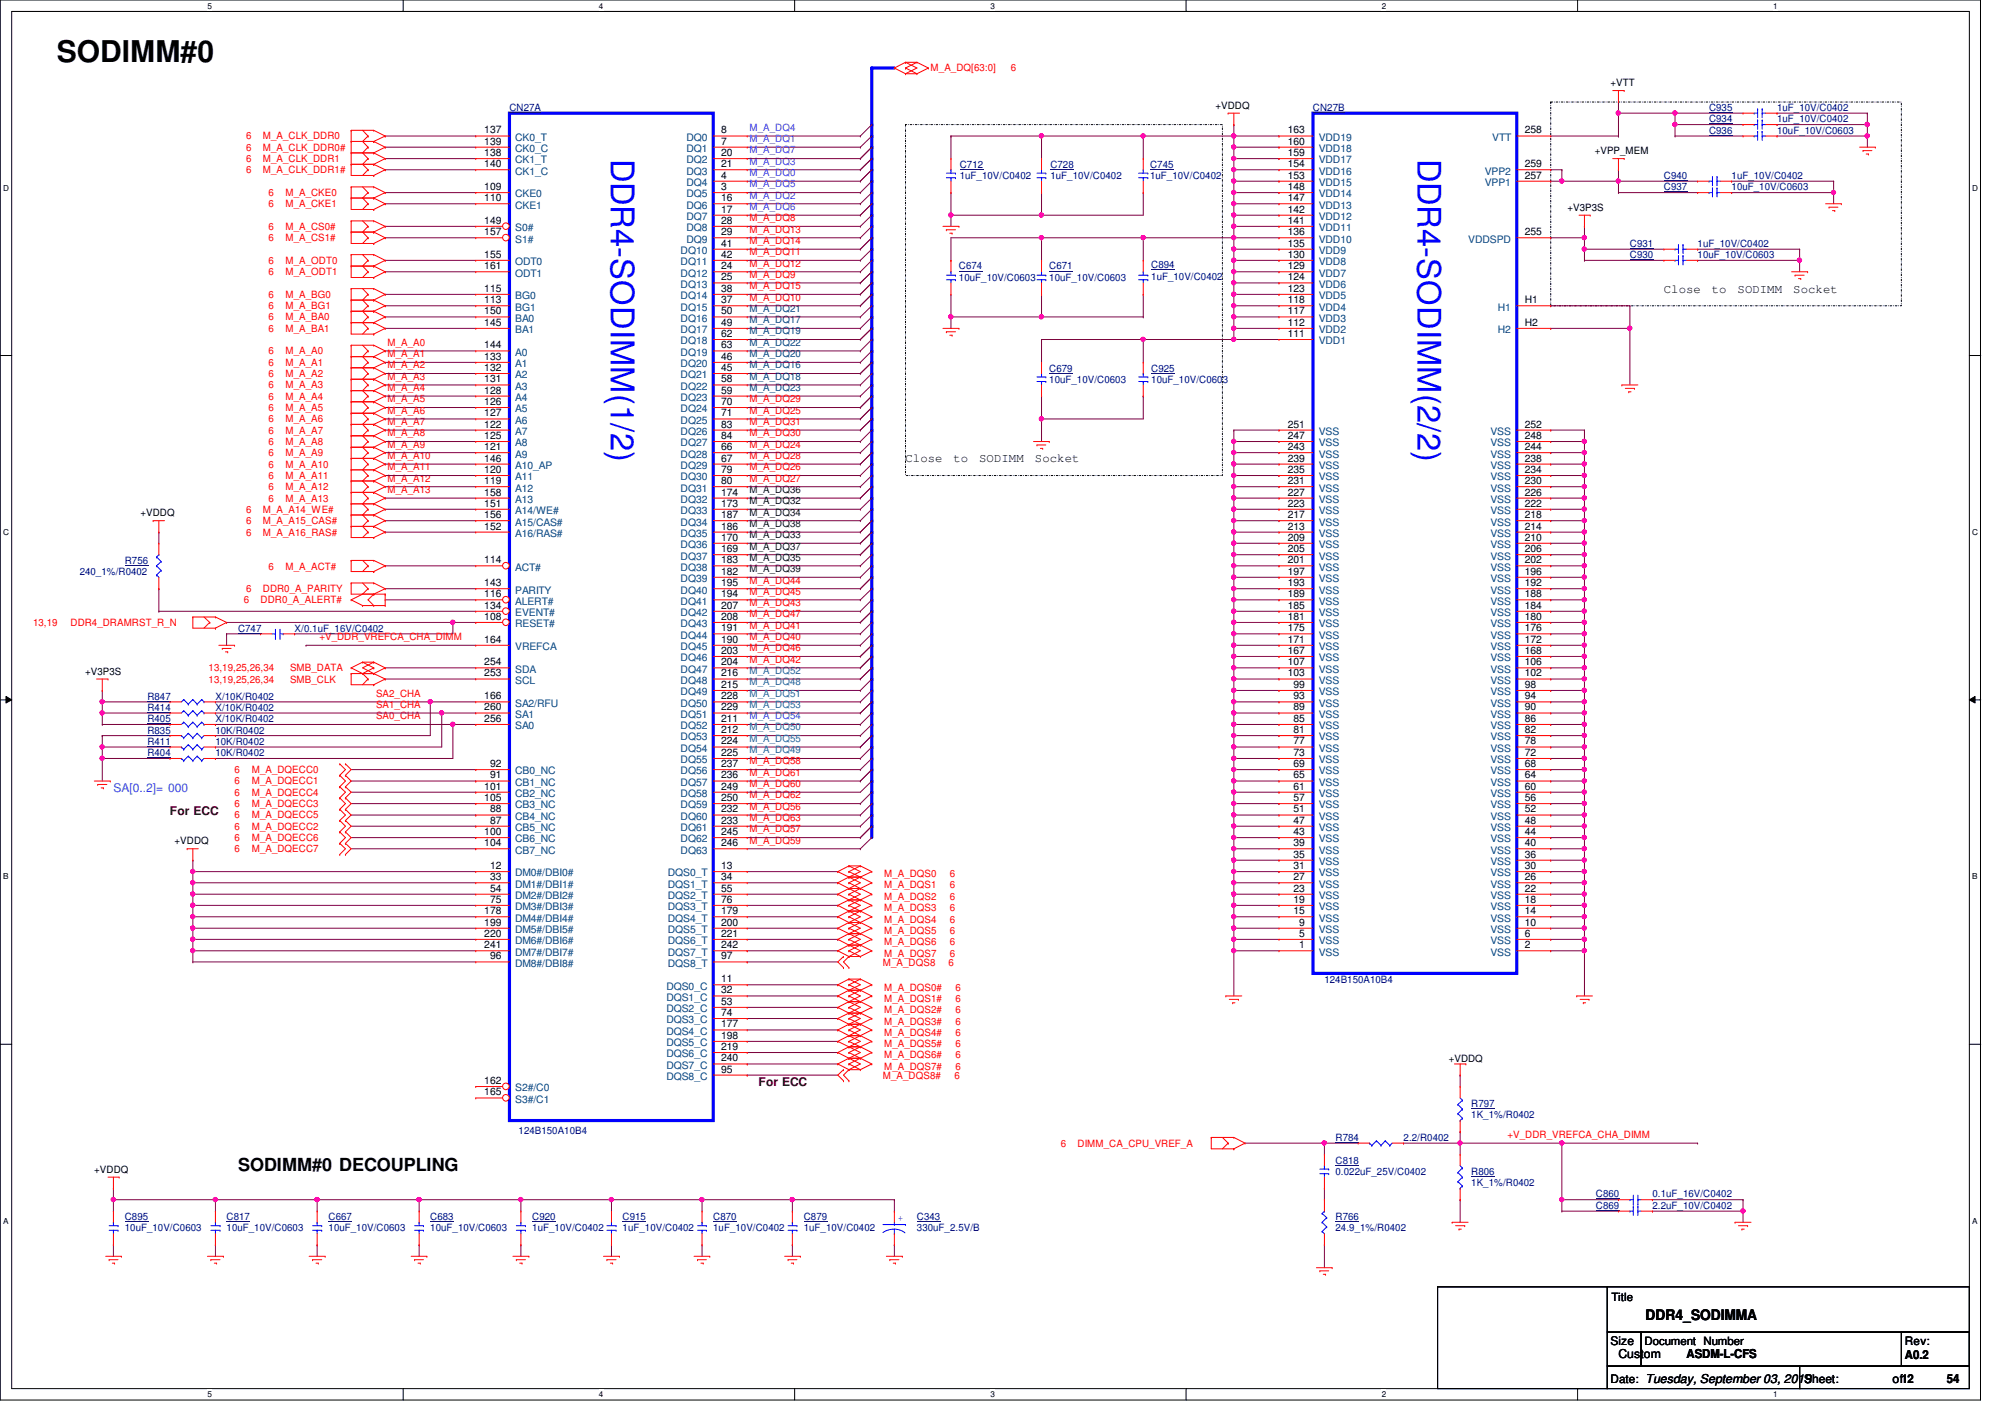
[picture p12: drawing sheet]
<svg xmlns="http://www.w3.org/2000/svg" width="297mm" height="210mm" viewBox="0 0 297 210" stroke-linecap="round" stroke-linejoin="round" font-family="sans-serif">
<defs><g id="words">
<g font-size="4.8" fill="#00f">
<text x="90.5" y="23.5" transform="rotate(90 90.5 23.5)">DDR4-SODIMM(1/2)</text>
<text x="210" y="23.5" transform="rotate(90 210 23.5)">DDR4-SODIMM(2/2)</text>
</g>
<text font-size="4.4" x="8.4" y="9.1">SODIMM#0</text>
<text font-size="2.7" x="35.3" y="173.5">SODIMM#0 DECOUPLING</text>
<text font-size="2.2" x="243.8" y="195.5">DDR4_SODIMMA</text>
<g font-size="1.8">
<text x="246.5" y="43.3">Close</text>
<text x="253.6" y="43.3">to</text>
<text x="257.4" y="43.3">SODIMM</text>
<text x="265.7" y="43.3">Socket</text>
<text x="134.2" y="68.5">Close</text>
<text x="141.3" y="68.5">to</text>
<text x="145.1" y="68.5">SODIMM</text>
<text x="153.3" y="68.5">Socket</text>
<text x="238.6" y="199.3">Size</text>
<text x="239.8" y="201.2">Custom</text>
<text x="249.8" y="201.2">ASDM-L-CFS</text>
<text x="282.2" y="201.4">A0.2</text>
<text x="267.3" y="204.8">Sheet:</text>
<text x="280.4" y="204.9">of12</text>
<text x="288.4" y="204.9">54</text>
</g>
<text font-size="1.8" fill="#0080ff" x="16.8" y="117.3">SA[0..2]= 000</text>
<g font-size="1.8" fill="#400000">
<text x="25.2" y="120.7">For ECC</text>
<text x="112.4" y="160.9">For ECC</text>
</g>
<g font-size="1.7">
<text x="238.8" y="192.7">Title</text>
<text x="243.6" y="199.2">Document Number</text>
<text x="282.2" y="199.3">Rev:</text>
<text x="238.6" y="204.8">Date: Tuesday, September 03, 2019</text>
</g>
<g font-size="1.5" fill="#f00">
<text x="137.9" y="10.6">M_A_DQ[63:0]</text>
<text x="149.8" y="10.6">6</text>
<text x="36.4" y="20.7">6</text>
<text x="36.4" y="22.3">6</text>
<text x="38.9" y="20.7">M_A_CLK_DDR0</text>
<text x="38.9" y="22.3">M_A_CLK_DDR0#</text>
<text x="36.4" y="24">6</text>
<text x="36.4" y="25.7">6</text>
<text x="38.9" y="24">M_A_CLK_DDR1</text>
<text x="38.9" y="25.7">M_A_CLK_DDR1#</text>
<text x="39.8" y="29">6</text>
<text x="42.3" y="29">M_A_CKE0</text>
<text x="39.8" y="34.1">6</text>
<text x="39.8" y="35.7">6</text>
<text x="39.8" y="30.7">6</text>
<text x="42.3" y="34.1">M_A_CS0#</text>
<text x="42.3" y="35.7">M_A_CS1#</text>
<text x="42.3" y="30.7">M_A_CKE1</text>
<text x="111" y="32.8">M_A_DQ8</text>
<text x="111" y="34.5">M_A_DQ13</text>
<text x="39.8" y="39.1">6</text>
<text x="39.8" y="40.8">6</text>
<text x="42.3" y="39.1">M_A_ODT0</text>
<text x="42.3" y="40.8">M_A_ODT1</text>
<text x="111" y="39.5">M_A_DQ12</text>
<text x="111" y="41.1">M_A_DQ9</text>
<text x="111" y="36.2">M_A_DQ14</text>
<text x="111" y="37.8">M_A_DQ11</text>
<text x="39.8" y="44.1">6</text>
<text x="39.8" y="45.8">6</text>
<text x="39.8" y="47.5">6</text>
<text x="42.3" y="44.1">M_A_BG0</text>
<text x="42.3" y="45.8">M_A_BG1</text>
<text x="42.3" y="47.5">M_A_BA0</text>
<text x="111" y="44.5">M_A_DQ10</text>
<text x="111" y="42.8">M_A_DQ15</text>
<text x="39.8" y="52.5">6</text>
<text x="39.8" y="49.1">6</text>
<text x="42.3" y="52.5">M_A_A0</text>
<text x="42.3" y="49.1">M_A_BA1</text>
<text x="57.4" y="51.2">M_A_A0</text>
<text x="57.4" y="52.9">M_A_A1</text>
<text x="39.8" y="54.2">6</text>
<text x="39.8" y="55.8">6</text>
<text x="39.8" y="57.5">6</text>
<text x="39.8" y="59.2">6</text>
<text x="42.3" y="54.2">M_A_A1</text>
<text x="42.3" y="55.8">M_A_A2</text>
<text x="42.3" y="57.5">M_A_A3</text>
<text x="42.3" y="59.2">M_A_A4</text>
<text x="57.4" y="56.3">M_A_A3</text>
<text x="57.4" y="59.6">M_A_A5</text>
<text x="57.4" y="57.9">M_A_A4</text>
<text x="57.4" y="54.6">M_A_A2</text>
<text x="111" y="59.6">M_A_DQ29</text>
<text x="39.8" y="60.9">6</text>
<text x="39.8" y="62.6">6</text>
<text x="39.8" y="64.2">6</text>
<text x="39.8" y="65.9">6</text>
<text x="42.3" y="60.9">M_A_A5</text>
<text x="42.3" y="62.6">M_A_A6</text>
<text x="42.3" y="64.2">M_A_A7</text>
<text x="42.3" y="65.9">M_A_A8</text>
<text x="57.4" y="62.9">M_A_A7</text>
<text x="57.4" y="61.3">M_A_A6</text>
<text x="57.4" y="64.6">M_A_A8</text>
<text x="111" y="61.3">M_A_DQ25</text>
<text x="111" y="62.9">M_A_DQ31</text>
<text x="111" y="64.6">M_A_DQ30</text>
<text x="39.8" y="67.6">6</text>
<text x="39.8" y="69.3">6</text>
<text x="39.8" y="71">6</text>
<text x="42.3" y="67.6">M_A_A9</text>
<text x="42.3" y="69.3">M_A_A10</text>
<text x="42.3" y="71">M_A_A11</text>
<text x="57.4" y="68">M_A_A10</text>
<text x="57.4" y="71.3">M_A_A12</text>
<text x="57.4" y="66.3">M_A_A9</text>
<text x="57.4" y="69.7">M_A_A11</text>
<text x="111" y="68">M_A_DQ28</text>
<text x="111" y="66.3">M_A_DQ24</text>
<text x="111" y="69.7">M_A_DQ26</text>
<text x="111" y="71.3">M_A_DQ27</text>
<text x="36.4" y="77.6">6</text>
<text x="36.4" y="76">6</text>
<text x="38.9" y="77.6">M_A_A15_CAS#</text>
<text x="38.9" y="76">M_A_A14_WE#</text>
<text x="39.8" y="72.6">6</text>
<text x="39.8" y="74.3">6</text>
<text x="42.3" y="72.6">M_A_A12</text>
<text x="42.3" y="74.3">M_A_A13</text>
<text x="57.4" y="73">M_A_A13</text>
<text x="36.4" y="79.3">6</text>
<text x="38.9" y="79.3">M_A_A16_RAS#</text>
<text x="36.1" y="89.4">6</text>
<text x="36.4" y="87.7">6</text>
<text x="38.6" y="89.4">DDR0_A_ALERT#</text>
<text x="38.9" y="87.7">DDR0_A_PARITY</text>
<text x="39.8" y="84.4">6</text>
<text x="42.3" y="84.4">M_A_ACT#</text>
<text x="111" y="86.4">M_A_DQ44</text>
<text x="111" y="88.1">M_A_DQ45</text>
<text x="111" y="89.8">M_A_DQ43</text>
<text x="4.9" y="92.8">13,19</text>
<text x="10.5" y="92.8">DDR4_DRAMRST_R_N</text>
<text x="47.3" y="94.8">+V_DDR_VREFCA_CHA_DIMM</text>
<text x="111" y="94.8">M_A_DQ40</text>
<text x="111" y="93.1">M_A_DQ41</text>
<text x="111" y="91.4">M_A_DQ47</text>
<text x="30.9" y="99.4">13,19,25,26,34</text>
<text x="30.9" y="101.1">13,19,25,26,34</text>
<text x="43" y="99.4">SMB_DATA</text>
<text x="43" y="101.1">SMB_CLK</text>
<text x="111" y="96.5">M_A_DQ46</text>
<text x="111" y="98.2">M_A_DQ42</text>
<text x="55.7" y="106.6">SA0_CHA</text>
<text x="55.7" y="103.2">SA2_CHA</text>
<text x="55.7" y="104.9">SA1_CHA</text>
<text x="111" y="113.2">M_A_DQ58</text>
<text x="34.8" y="114.5">6</text>
<text x="34.8" y="116.2">6</text>
<text x="34.8" y="117.9">6</text>
<text x="34.8" y="119.5">6</text>
<text x="37.3" y="114.5">M_A_DQECC0</text>
<text x="37.3" y="116.2">M_A_DQECC1</text>
<text x="37.3" y="117.9">M_A_DQECC4</text>
<text x="37.3" y="119.5">M_A_DQECC3</text>
<text x="111" y="118.3">M_A_DQ62</text>
<text x="111" y="120">M_A_DQ56</text>
<text x="111" y="114.9">M_A_DQ61</text>
<text x="111" y="116.6">M_A_DQ60</text>
<text x="34.8" y="121.2">6</text>
<text x="34.8" y="122.9">6</text>
<text x="34.8" y="124.6">6</text>
<text x="37.3" y="121.2">M_A_DQECC5</text>
<text x="37.3" y="122.9">M_A_DQECC2</text>
<text x="37.3" y="124.6">M_A_DQECC6</text>
<text x="111" y="125">M_A_DQ59</text>
<text x="111" y="121.6">M_A_DQ63</text>
<text x="111" y="123.3">M_A_DQ57</text>
<text x="34.8" y="126.3">6</text>
<text x="37.3" y="126.3">M_A_DQECC7</text>
<text x="131" y="131.6">M_A_DQS1</text>
<text x="131" y="130">M_A_DQS0</text>
<text x="140.7" y="131.6">6</text>
<text x="140.7" y="130">6</text>
<text x="131" y="136.7">M_A_DQS4</text>
<text x="131" y="135">M_A_DQS3</text>
<text x="131" y="133.3">M_A_DQS2</text>
<text x="140.7" y="136.7">6</text>
<text x="140.7" y="135">6</text>
<text x="140.7" y="133.3">6</text>
<text x="130.8" y="143">M_A_DQS8</text>
<text x="131" y="138.3">M_A_DQS5</text>
<text x="131" y="141.7">M_A_DQS7</text>
<text x="131" y="140">M_A_DQS6</text>
<text x="140.5" y="143">6</text>
<text x="140.7" y="138.3">6</text>
<text x="140.7" y="141.7">6</text>
<text x="140.7" y="140">6</text>
<text x="131" y="148.4">M_A_DQS1#</text>
<text x="131" y="146.7">M_A_DQS0#</text>
<text x="141.6" y="148.4">6</text>
<text x="141.6" y="146.7">6</text>
<text x="131" y="155.1">M_A_DQS5#</text>
<text x="131" y="153.4">M_A_DQS4#</text>
<text x="131" y="151.8">M_A_DQS3#</text>
<text x="131" y="150.1">M_A_DQS2#</text>
<text x="141.6" y="155.1">6</text>
<text x="141.6" y="153.4">6</text>
<text x="141.6" y="151.8">6</text>
<text x="141.6" y="150.1">6</text>
<text x="130.8" y="159.8">M_A_DQS8#</text>
<text x="131" y="158.5">M_A_DQS7#</text>
<text x="131" y="156.8">M_A_DQS6#</text>
<text x="141.4" y="159.8">6</text>
<text x="141.6" y="158.5">6</text>
<text x="141.6" y="156.8">6</text>
<text x="157.1" y="169.8">6</text>
<text x="159.6" y="169.8">DIMM_CA_CPU_VREF_A</text>
<text x="223.3" y="168.6">+V_DDR_VREFCA_CHA_DIMM</text>
</g>
<g font-size="1.5" fill="#000080">
<text x="75.5" y="16.5">CN27A</text>
<text x="194.5" y="16.5">CN27B</text>
<text x="253.2" y="16.5">C935</text>
<text x="263.3" y="16.5">1uF_10V/C0402</text>
<text x="253.2" y="18.1">C934</text>
<text x="253.2" y="19.8">C936</text>
<text x="263.3" y="18.1">1uF_10V/C0402</text>
<text x="263.3" y="19.8">10uF_10V/C0603</text>
<text x="142.2" y="24.8">C712</text>
<text x="142.2" y="26.5">1uF_10V/C0402</text>
<text x="155.6" y="24.8">C728</text>
<text x="155.6" y="26.5">1uF_10V/C0402</text>
<text x="170.4" y="24.8">C745</text>
<text x="170.4" y="26.5">1uF_10V/C0402</text>
<text x="246.5" y="26.5">C940</text>
<text x="246.5" y="28.2">C937</text>
<text x="256.5" y="26.5">1uF_10V/C0402</text>
<text x="256.5" y="28.2">10uF_10V/C0603</text>
<text x="142.1" y="39.9">C674</text>
<text x="142.1" y="41.6">10uF_10V/C0603</text>
<text x="155.4" y="39.9">C671</text>
<text x="155.4" y="41.6">10uF_10V/C0603</text>
<text x="170.6" y="39.8">C894</text>
<text x="170.6" y="41.4">1uF_10V/C0402</text>
<text x="241.5" y="36.6">C931</text>
<text x="241.5" y="38.3">C930</text>
<text x="251.5" y="36.6">1uF_10V/C0402</text>
<text x="251.5" y="38.3">10uF_10V/C0603</text>
<text x="155.4" y="55">C679</text>
<text x="155.4" y="56.7">10uF_10V/C0603</text>
<text x="170.6" y="55">C925</text>
<text x="170.6" y="56.7">10uF_10V/C0603</text>
<text x="18.5" y="83.5">R756</text>
<text x="11.8" y="85.2">240_1%/R0402</text>
<text x="35.3" y="93.6">C747</text>
<text x="43.6" y="93.6">X/0.1uF_16V/C0402</text>
<text x="21.8" y="103.6">R847</text>
<text x="21.8" y="107">R405</text>
<text x="21.8" y="105.3">R414</text>
<text x="31.9" y="103.6">X/10K/R0402</text>
<text x="31.9" y="107">X/10K/R0402</text>
<text x="31.9" y="105.3">X/10K/R0402</text>
<text x="21.8" y="112">R404</text>
<text x="21.8" y="110.3">R411</text>
<text x="21.8" y="108.7">R835</text>
<text x="31.9" y="112">10K/R0402</text>
<text x="31.9" y="110.3">10K/R0402</text>
<text x="31.9" y="108.7">10K/R0402</text>
<text x="196.2" y="145.5">124B150A10B4</text>
<text x="218" y="164">R797</text>
<text x="218" y="165.7">1K_1%/R0402</text>
<text x="76.8" y="168">124B150A10B4</text>
<text x="197.9" y="172.4">C818</text>
<text x="197.9" y="169">R784</text>
<text x="207.9" y="169">2.2/R0402</text>
<text x="197.9" y="174">0.022uF_25V/C0402</text>
<text x="218" y="174">R806</text>
<text x="218" y="175.7">1K_1%/R0402</text>
<text x="236.4" y="179.1">C869</text>
<text x="236.4" y="177.4">C860</text>
<text x="244.8" y="179.1">2.2uF_10V/C0402</text>
<text x="244.8" y="177.4">0.1uF_16V/C0402</text>
<text x="18.5" y="180.8">C895</text>
<text x="18.5" y="182.4">10uF_10V/C0603</text>
<text x="33.6" y="180.8">C817</text>
<text x="33.6" y="182.4">10uF_10V/C0603</text>
<text x="48.7" y="180.8">C667</text>
<text x="48.7" y="182.4">10uF_10V/C0603</text>
<text x="63.8" y="180.8">C683</text>
<text x="63.8" y="182.4">10uF_10V/C0603</text>
<text x="78.9" y="180.8">C920</text>
<text x="78.9" y="182.4">1uF_10V/C0402</text>
<text x="92.2" y="180.8">C915</text>
<text x="92.2" y="182.4">1uF_10V/C0402</text>
<text x="105.7" y="180.8">C870</text>
<text x="105.7" y="182.4">1uF_10V/C0402</text>
<text x="119.1" y="180.8">C879</text>
<text x="119.1" y="182.4">1uF_10V/C0402</text>
<text x="135.8" y="180.8">C343</text>
<text x="135.8" y="182.4">330uF_2.5V/B</text>
<text x="197.9" y="180.8">R766</text>
<text x="197.9" y="182.4">24.9_1%/R0402</text>
</g>
<g font-size="1.5">
<text x="180.1" y="16.1">+VDDQ</text>
<text x="238.6" y="12.8">+VTT</text>
<text x="71.8" y="21.4">139</text>
<text x="71.8" y="19.8">137</text>
<text x="71.8" y="23.1">138</text>
<text x="106.8" y="19.8">8</text>
<text x="106.8" y="21.4">7</text>
<text x="106.8" y="23.1">20</text>
<text x="190.8" y="23.1">159</text>
<text x="190.8" y="21.4">160</text>
<text x="190.8" y="19.8">163</text>
<text x="225.9" y="19.8">258</text>
<text x="236.3" y="22.8">+VPP_MEM</text>
<text x="71.8" y="24.8">140</text>
<text x="71.8" y="28.2">109</text>
<text x="71.8" y="29.8">110</text>
<text x="106.8" y="24.8">21</text>
<text x="106.8" y="26.5">4</text>
<text x="106.8" y="28.2">3</text>
<text x="106.8" y="29.8">16</text>
<text x="190.8" y="29.8">147</text>
<text x="190.8" y="28.2">148</text>
<text x="190.8" y="26.5">153</text>
<text x="190.8" y="24.8">154</text>
<text x="225.9" y="24.8">259</text>
<text x="225.9" y="26.5">257</text>
<text x="71.8" y="34.8">157</text>
<text x="71.8" y="33.1">149</text>
<text x="106.8" y="31.5">17</text>
<text x="106.8" y="33.1">28</text>
<text x="106.8" y="34.8">29</text>
<text x="190.8" y="34.8">136</text>
<text x="190.8" y="33.1">141</text>
<text x="190.8" y="31.5">142</text>
<text x="225.9" y="34.8">255</text>
<text x="232.2" y="31.2">+V3P3S</text>
<text x="71.8" y="38.2">155</text>
<text x="71.8" y="39.9">161</text>
<text x="106.8" y="36.5">41</text>
<text x="106.8" y="38.2">42</text>
<text x="106.8" y="39.9">24</text>
<text x="106.8" y="41.5">25</text>
<text x="190.8" y="41.5">124</text>
<text x="190.8" y="39.9">129</text>
<text x="190.8" y="38.2">130</text>
<text x="190.8" y="36.5">135</text>
<text x="71.8" y="46.6">150</text>
<text x="71.8" y="43.2">115</text>
<text x="71.8" y="44.9">113</text>
<text x="106.8" y="43.2">38</text>
<text x="106.8" y="44.9">37</text>
<text x="106.8" y="46.6">50</text>
<text x="190.8" y="46.6">117</text>
<text x="190.8" y="44.9">118</text>
<text x="190.8" y="43.2">123</text>
<text x="225.9" y="44.9">H1</text>
<text x="71.8" y="51.6">144</text>
<text x="71.8" y="53.3">133</text>
<text x="71.8" y="48.3">145</text>
<text x="106.8" y="48.3">49</text>
<text x="106.8" y="49.9">62</text>
<text x="106.8" y="51.6">63</text>
<text x="106.8" y="53.3">46</text>
<text x="190.8" y="49.9">111</text>
<text x="190.8" y="48.3">112</text>
<text x="225.9" y="48.3">H2</text>
<text x="71.8" y="54.9">132</text>
<text x="71.8" y="56.6">131</text>
<text x="71.8" y="58.3">128</text>
<text x="71.8" y="60">126</text>
<text x="106.8" y="54.9">45</text>
<text x="106.8" y="56.6">58</text>
<text x="106.8" y="58.3">59</text>
<text x="106.8" y="60">70</text>
<text x="71.8" y="61.7">127</text>
<text x="71.8" y="63.3">122</text>
<text x="71.8" y="65">125</text>
<text x="106.8" y="61.7">71</text>
<text x="106.8" y="63.3">83</text>
<text x="106.8" y="65">84</text>
<text x="190.8" y="65">247</text>
<text x="190.8" y="63.3">251</text>
<text x="225.9" y="65">248</text>
<text x="225.9" y="63.3">252</text>
<text x="71.8" y="66.7">121</text>
<text x="71.8" y="68.4">146</text>
<text x="71.8" y="70.1">120</text>
<text x="71.8" y="71.7">119</text>
<text x="106.8" y="66.7">66</text>
<text x="106.8" y="68.4">67</text>
<text x="106.8" y="70.1">79</text>
<text x="106.8" y="71.7">80</text>
<text x="190.8" y="71.7">231</text>
<text x="190.8" y="70.1">235</text>
<text x="190.8" y="68.4">239</text>
<text x="190.8" y="66.7">243</text>
<text x="225.9" y="71.7">230</text>
<text x="225.9" y="70.1">234</text>
<text x="225.9" y="68.4">238</text>
<text x="225.9" y="66.7">244</text>
<text x="20.8" y="76.5">+VDDQ</text>
<text x="71.8" y="73.4">158</text>
<text x="71.8" y="75.1">151</text>
<text x="71.8" y="76.8">156</text>
<text x="106.8" y="73.4">174</text>
<text x="106.8" y="75.1">173</text>
<text x="106.8" y="76.8">187</text>
<text x="190.8" y="76.8">217</text>
<text x="190.8" y="75.1">223</text>
<text x="190.8" y="73.4">227</text>
<text x="225.9" y="76.8">218</text>
<text x="225.9" y="75.1">222</text>
<text x="225.9" y="73.4">226</text>
<text x="71.8" y="78.4">152</text>
<text x="71.8" y="83.4">114</text>
<text x="106.8" y="78.4">186</text>
<text x="106.8" y="80.1">170</text>
<text x="106.8" y="81.8">169</text>
<text x="106.8" y="83.4">183</text>
<text x="190.8" y="83.4">201</text>
<text x="190.8" y="81.8">205</text>
<text x="190.8" y="80.1">209</text>
<text x="190.8" y="78.4">213</text>
<text x="225.9" y="83.4">202</text>
<text x="225.9" y="81.8">206</text>
<text x="225.9" y="80.1">210</text>
<text x="225.9" y="78.4">214</text>
<text x="71.8" y="86.8">143</text>
<text x="71.8" y="88.5">116</text>
<text x="106.8" y="85.1">182</text>
<text x="106.8" y="86.8">195</text>
<text x="106.8" y="88.5">194</text>
<text x="190.8" y="88.5">189</text>
<text x="190.8" y="86.8">193</text>
<text x="190.8" y="85.1">197</text>
<text x="225.9" y="88.5">188</text>
<text x="225.9" y="86.8">192</text>
<text x="225.9" y="85.1">196</text>
<text x="71.8" y="91.8">108</text>
<text x="71.8" y="95.2">164</text>
<text x="71.8" y="90.2">134</text>
<text x="106.8" y="90.2">207</text>
<text x="106.8" y="91.8">208</text>
<text x="106.8" y="93.5">191</text>
<text x="106.8" y="95.2">190</text>
<text x="190.8" y="95.2">171</text>
<text x="190.8" y="93.5">175</text>
<text x="190.8" y="91.8">181</text>
<text x="190.8" y="90.2">185</text>
<text x="225.9" y="95.2">172</text>
<text x="225.9" y="93.5">176</text>
<text x="225.9" y="90.2">184</text>
<text x="225.9" y="91.8">180</text>
<text x="12.6" y="99.9">+V3P3S</text>
<text x="71.8" y="100.2">253</text>
<text x="71.8" y="98.6">254</text>
<text x="106.8" y="96.9">203</text>
<text x="106.8" y="98.6">204</text>
<text x="106.8" y="100.2">216</text>
<text x="106.8" y="101.9">215</text>
<text x="190.8" y="100.2">103</text>
<text x="190.8" y="98.6">107</text>
<text x="190.8" y="96.9">167</text>
<text x="191.6" y="101.9">99</text>
<text x="225.9" y="101.9">98</text>
<text x="225.9" y="100.2">102</text>
<text x="225.9" y="98.6">106</text>
<text x="225.9" y="96.9">168</text>
<text x="71.8" y="106.9">256</text>
<text x="71.8" y="105.2">260</text>
<text x="71.8" y="103.6">166</text>
<text x="106.8" y="103.6">228</text>
<text x="106.8" y="105.2">229</text>
<text x="106.8" y="106.9">211</text>
<text x="191.6" y="106.9">85</text>
<text x="191.6" y="105.2">89</text>
<text x="191.6" y="103.6">93</text>
<text x="225.9" y="106.9">86</text>
<text x="225.9" y="105.2">90</text>
<text x="225.9" y="103.6">94</text>
<text x="72.6" y="113.6">92</text>
<text x="106.8" y="108.6">212</text>
<text x="106.8" y="110.3">224</text>
<text x="106.8" y="112">225</text>
<text x="106.8" y="113.6">237</text>
<text x="191.6" y="113.6">69</text>
<text x="191.6" y="112">73</text>
<text x="191.6" y="110.3">77</text>
<text x="191.6" y="108.6">81</text>
<text x="225.9" y="113.6">68</text>
<text x="225.9" y="112">72</text>
<text x="225.9" y="110.3">78</text>
<text x="225.9" y="108.6">82</text>
<text x="71.8" y="117">101</text>
<text x="71.8" y="118.7">105</text>
<text x="72.6" y="115.3">91</text>
<text x="106.8" y="115.3">236</text>
<text x="106.8" y="117">249</text>
<text x="106.8" y="118.7">250</text>
<text x="191.6" y="118.7">57</text>
<text x="191.6" y="117">61</text>
<text x="191.6" y="115.3">65</text>
<text x="225.9" y="118.7">56</text>
<text x="225.9" y="117">60</text>
<text x="225.9" y="115.3">64</text>
<text x="25.9" y="125.1">+VDDQ</text>
<text x="71.8" y="123.7">100</text>
<text x="71.8" y="125.3">104</text>
<text x="72.6" y="120.4">88</text>
<text x="72.6" y="122">87</text>
<text x="106.8" y="120.4">232</text>
<text x="106.8" y="122">233</text>
<text x="106.8" y="123.7">245</text>
<text x="106.8" y="125.3">246</text>
<text x="191.6" y="125.3">39</text>
<text x="191.6" y="123.7">43</text>
<text x="191.6" y="122">47</text>
<text x="191.6" y="120.4">51</text>
<text x="225.9" y="125.3">40</text>
<text x="225.9" y="123.7">44</text>
<text x="225.9" y="122">48</text>
<text x="225.9" y="120.4">52</text>
<text x="72.6" y="128.7">12</text>
<text x="72.6" y="130.4">33</text>
<text x="106.8" y="128.7">13</text>
<text x="106.8" y="130.4">34</text>
<text x="191.6" y="130.4">27</text>
<text x="191.6" y="128.7">31</text>
<text x="191.6" y="127">35</text>
<text x="225.9" y="128.7">30</text>
<text x="225.9" y="130.4">26</text>
<text x="225.9" y="127">36</text>
<text x="71.8" y="135.4">178</text>
<text x="71.8" y="137.1">199</text>
<text x="72.6" y="132.1">54</text>
<text x="72.6" y="133.7">75</text>
<text x="106.8" y="132.1">55</text>
<text x="106.8" y="133.7">76</text>
<text x="106.8" y="137.1">200</text>
<text x="106.8" y="135.4">179</text>
<text x="191.6" y="132.1">23</text>
<text x="191.6" y="133.7">19</text>
<text x="191.6" y="135.4">15</text>
<text x="192.5" y="137.1">9</text>
<text x="225.9" y="132.1">22</text>
<text x="225.9" y="133.7">18</text>
<text x="225.9" y="135.4">14</text>
<text x="225.9" y="137.1">10</text>
<text x="71.8" y="138.8">220</text>
<text x="71.8" y="140.5">241</text>
<text x="72.6" y="142.1">96</text>
<text x="106.8" y="138.8">221</text>
<text x="106.8" y="140.5">242</text>
<text x="106.8" y="142.1">97</text>
<text x="192.5" y="138.8">5</text>
<text x="192.5" y="140.5">1</text>
<text x="225.9" y="138.8">6</text>
<text x="225.9" y="140.5">2</text>
<text x="106.8" y="145.5">11</text>
<text x="106.8" y="147.2">32</text>
<text x="106.8" y="148.8">53</text>
<text x="106.8" y="150.5">74</text>
<text x="106.8" y="152.2">177</text>
<text x="106.8" y="153.9">198</text>
<text x="106.8" y="155.5">219</text>
<text x="71.8" y="160.6">162</text>
<text x="106.8" y="157.2">240</text>
<text x="106.8" y="158.9">95</text>
<text x="214.6" y="157.3">+VDDQ</text>
<text x="71.8" y="162.3">165</text>
<text x="14" y="173.7">+VDDQ</text>
</g>
<g font-size="1.5" fill="#004080">
<text x="76.3" y="22.5">CK0_C</text>
<text x="76.3" y="20.9">CK0_T</text>
<text x="101.7" y="20.9">DQ0</text>
<text x="101.7" y="22.5">DQ1</text>
<text x="195.4" y="22.5">VDD18</text>
<text x="195.4" y="20.9">VDD19</text>
<text x="221.1" y="20.9">VTT</text>
<text x="76.3" y="25.9">CK1_C</text>
<text x="76.3" y="24.2">CK1_T</text>
<text x="76.3" y="29.3">CKE0</text>
<text x="101.7" y="24.2">DQ2</text>
<text x="101.7" y="25.9">DQ3</text>
<text x="101.7" y="27.6">DQ4</text>
<text x="101.7" y="29.3">DQ5</text>
<text x="195.4" y="29.3">VDD14</text>
<text x="195.4" y="27.6">VDD15</text>
<text x="195.4" y="25.9">VDD16</text>
<text x="195.4" y="24.2">VDD17</text>
<text x="220" y="25.9">VPP2</text>
<text x="220" y="27.6">VPP1</text>
<text x="76.3" y="30.9">CKE1</text>
<text x="76.3" y="35.9">S1#</text>
<text x="76.3" y="34.2">S0#</text>
<text x="101.7" y="30.9">DQ6</text>
<text x="101.7" y="32.6">DQ7</text>
<text x="101.7" y="34.2">DQ8</text>
<text x="101.7" y="35.9">DQ9</text>
<text x="195.4" y="35.9">VDD10</text>
<text x="195.4" y="34.2">VDD11</text>
<text x="195.4" y="32.6">VDD12</text>
<text x="195.4" y="30.9">VDD13</text>
<text x="217.5" y="35.9">VDDSPD</text>
<text x="76.3" y="39.3">ODT0</text>
<text x="76.3" y="41">ODT1</text>
<text x="100.8" y="37.6">DQ10</text>
<text x="100.8" y="39.3">DQ11</text>
<text x="100.8" y="41">DQ12</text>
<text x="195.4" y="41">VDD7</text>
<text x="195.4" y="39.3">VDD8</text>
<text x="195.4" y="37.6">VDD9</text>
<text x="76.3" y="47.7">BA0</text>
<text x="76.3" y="44.3">BG0</text>
<text x="76.3" y="46">BG1</text>
<text x="100.8" y="42.6">DQ13</text>
<text x="100.8" y="44.3">DQ14</text>
<text x="100.8" y="46">DQ15</text>
<text x="100.8" y="47.7">DQ16</text>
<text x="111" y="47.9">M_A_DQ17</text>
<text x="111" y="46.2">M_A_DQ21</text>
<text x="195.4" y="47.7">VDD3</text>
<text x="195.4" y="46">VDD4</text>
<text x="195.4" y="44.3">VDD5</text>
<text x="195.4" y="42.6">VDD6</text>
<text x="221.9" y="46">H1</text>
<text x="76.3" y="52.7">A0</text>
<text x="76.3" y="49.4">BA1</text>
<text x="100.8" y="49.4">DQ17</text>
<text x="100.8" y="51">DQ18</text>
<text x="100.8" y="52.7">DQ19</text>
<text x="111" y="51.2">M_A_DQ22</text>
<text x="111" y="52.9">M_A_DQ20</text>
<text x="111" y="49.5">M_A_DQ19</text>
<text x="195.4" y="51">VDD1</text>
<text x="195.4" y="49.4">VDD2</text>
<text x="221.9" y="49.4">H2</text>
<text x="76.3" y="54.4">A1</text>
<text x="76.3" y="56">A2</text>
<text x="76.3" y="57.7">A3</text>
<text x="76.3" y="59.4">A4</text>
<text x="100.8" y="54.4">DQ20</text>
<text x="100.8" y="56">DQ21</text>
<text x="100.8" y="57.7">DQ22</text>
<text x="100.8" y="59.4">DQ23</text>
<text x="111" y="57.9">M_A_DQ23</text>
<text x="111" y="54.6">M_A_DQ16</text>
<text x="111" y="56.3">M_A_DQ18</text>
<text x="76.3" y="61.1">A5</text>
<text x="76.3" y="62.8">A6</text>
<text x="76.3" y="64.4">A7</text>
<text x="100.8" y="61.1">DQ24</text>
<text x="100.8" y="62.8">DQ25</text>
<text x="100.8" y="64.4">DQ26</text>
<text x="195.4" y="64.4">VSS</text>
<text x="220.8" y="64.4">VSS</text>
<text x="76.3" y="66.1">A8</text>
<text x="76.3" y="67.8">A9</text>
<text x="76.3" y="69.5">A10_AP</text>
<text x="76.3" y="71.2">A11</text>
<text x="100.8" y="66.1">DQ27</text>
<text x="100.8" y="67.8">DQ28</text>
<text x="100.8" y="69.5">DQ29</text>
<text x="100.8" y="71.2">DQ30</text>
<text x="195.4" y="71.2">VSS</text>
<text x="195.4" y="69.5">VSS</text>
<text x="195.4" y="67.8">VSS</text>
<text x="195.4" y="66.1">VSS</text>
<text x="220.8" y="71.2">VSS</text>
<text x="220.8" y="69.5">VSS</text>
<text x="220.8" y="67.8">VSS</text>
<text x="220.8" y="66.1">VSS</text>
<text x="76.3" y="72.8">A12</text>
<text x="76.3" y="74.5">A13</text>
<text x="76.3" y="76.2">A14/WE#</text>
<text x="76.3" y="77.9">A15/CAS#</text>
<text x="100.8" y="72.8">DQ31</text>
<text x="100.8" y="74.5">DQ32</text>
<text x="100.8" y="76.2">DQ33</text>
<text x="100.8" y="77.9">DQ34</text>
<text x="195.4" y="77.9">VSS</text>
<text x="195.4" y="76.2">VSS</text>
<text x="195.4" y="74.5">VSS</text>
<text x="195.4" y="72.8">VSS</text>
<text x="220.8" y="77.9">VSS</text>
<text x="220.8" y="76.2">VSS</text>
<text x="220.8" y="74.5">VSS</text>
<text x="220.8" y="72.8">VSS</text>
<text x="76.3" y="79.5">A16/RAS#</text>
<text x="100.8" y="79.5">DQ35</text>
<text x="100.8" y="81.2">DQ36</text>
<text x="100.8" y="82.9">DQ37</text>
<text x="195.4" y="82.9">VSS</text>
<text x="195.4" y="81.2">VSS</text>
<text x="195.4" y="79.5">VSS</text>
<text x="220.8" y="82.9">VSS</text>
<text x="220.8" y="81.2">VSS</text>
<text x="220.8" y="79.5">VSS</text>
<text x="76.3" y="84.5">ACT#</text>
<text x="76.3" y="87.9">PARITY</text>
<text x="76.3" y="89.6">ALERT#</text>
<text x="100.8" y="84.5">DQ38</text>
<text x="100.8" y="86.2">DQ39</text>
<text x="100.8" y="87.9">DQ40</text>
<text x="100.8" y="89.6">DQ41</text>
<text x="195.4" y="89.6">VSS</text>
<text x="195.4" y="87.9">VSS</text>
<text x="195.4" y="86.2">VSS</text>
<text x="195.4" y="84.5">VSS</text>
<text x="220.8" y="89.6">VSS</text>
<text x="220.8" y="87.9">VSS</text>
<text x="220.8" y="86.2">VSS</text>
<text x="220.8" y="84.5">VSS</text>
<text x="76.3" y="92.9">RESET#</text>
<text x="76.3" y="91.3">EVENT#</text>
<text x="100.8" y="91.3">DQ42</text>
<text x="100.8" y="92.9">DQ43</text>
<text x="100.8" y="94.6">DQ44</text>
<text x="195.4" y="94.6">VSS</text>
<text x="195.4" y="92.9">VSS</text>
<text x="195.4" y="91.3">VSS</text>
<text x="220.8" y="94.6">VSS</text>
<text x="220.8" y="91.3">VSS</text>
<text x="220.8" y="92.9">VSS</text>
<text x="76.3" y="101.3">SCL</text>
<text x="76.3" y="99.7">SDA</text>
<text x="76.3" y="96.3">VREFCA</text>
<text x="100.8" y="96.3">DQ45</text>
<text x="100.8" y="98">DQ46</text>
<text x="100.8" y="99.7">DQ47</text>
<text x="100.8" y="101.3">DQ48</text>
<text x="195.4" y="101.3">VSS</text>
<text x="195.4" y="99.7">VSS</text>
<text x="195.4" y="98">VSS</text>
<text x="195.4" y="96.3">VSS</text>
<text x="220.8" y="101.3">VSS</text>
<text x="220.8" y="99.7">VSS</text>
<text x="220.8" y="98">VSS</text>
<text x="220.8" y="96.3">VSS</text>
<text x="76.3" y="106.3">SA1</text>
<text x="76.3" y="104.7">SA2/RFU</text>
<text x="100.8" y="103">DQ49</text>
<text x="100.8" y="104.7">DQ50</text>
<text x="100.8" y="106.3">DQ51</text>
<text x="195.4" y="106.3">VSS</text>
<text x="195.4" y="104.7">VSS</text>
<text x="195.4" y="103">VSS</text>
<text x="220.8" y="106.3">VSS</text>
<text x="220.8" y="104.7">VSS</text>
<text x="220.8" y="103">VSS</text>
<text x="76.3" y="108">SA0</text>
<text x="100.8" y="108">DQ52</text>
<text x="100.8" y="109.7">DQ53</text>
<text x="100.8" y="111.4">DQ54</text>
<text x="100.8" y="113.1">DQ55</text>
<text x="195.4" y="113.1">VSS</text>
<text x="195.4" y="111.4">VSS</text>
<text x="195.4" y="109.7">VSS</text>
<text x="195.4" y="108">VSS</text>
<text x="220.8" y="113.1">VSS</text>
<text x="220.8" y="111.4">VSS</text>
<text x="220.8" y="109.7">VSS</text>
<text x="220.8" y="108">VSS</text>
<text x="76.3" y="114.7">CB0_NC</text>
<text x="76.3" y="116.4">CB1_NC</text>
<text x="76.3" y="118.1">CB2_NC</text>
<text x="76.3" y="119.8">CB3_NC</text>
<text x="100.8" y="114.7">DQ56</text>
<text x="100.8" y="116.4">DQ57</text>
<text x="100.8" y="118.1">DQ58</text>
<text x="100.8" y="119.8">DQ59</text>
<text x="195.4" y="119.8">VSS</text>
<text x="195.4" y="118.1">VSS</text>
<text x="195.4" y="116.4">VSS</text>
<text x="195.4" y="114.7">VSS</text>
<text x="220.8" y="119.8">VSS</text>
<text x="220.8" y="118.1">VSS</text>
<text x="220.8" y="114.7">VSS</text>
<text x="220.8" y="116.4">VSS</text>
<text x="76.3" y="121.5">CB4_NC</text>
<text x="76.3" y="123.1">CB5_NC</text>
<text x="76.3" y="124.8">CB6_NC</text>
<text x="100.8" y="121.5">DQ60</text>
<text x="100.8" y="123.1">DQ61</text>
<text x="100.8" y="124.8">DQ62</text>
<text x="195.4" y="124.8">VSS</text>
<text x="195.4" y="123.1">VSS</text>
<text x="195.4" y="121.5">VSS</text>
<text x="220.8" y="124.8">VSS</text>
<text x="220.8" y="123.1">VSS</text>
<text x="220.8" y="121.5">VSS</text>
<text x="76.3" y="129.8">DM0#/DBI0#</text>
<text x="76.3" y="131.5">DM1#/DBI1#</text>
<text x="76.3" y="126.4">CB7_NC</text>
<text x="98.9" y="129.8">DQS0_T</text>
<text x="98.9" y="131.5">DQS1_T</text>
<text x="100.8" y="126.4">DQ63</text>
<text x="195.4" y="131.5">VSS</text>
<text x="195.4" y="129.8">VSS</text>
<text x="195.4" y="126.4">VSS</text>
<text x="195.4" y="128.1">VSS</text>
<text x="220.8" y="129.8">VSS</text>
<text x="220.8" y="131.5">VSS</text>
<text x="220.8" y="128.1">VSS</text>
<text x="220.8" y="126.4">VSS</text>
<text x="76.3" y="133.2">DM2#/DBI2#</text>
<text x="76.3" y="134.8">DM3#/DBI3#</text>
<text x="76.3" y="136.5">DM4#/DBI4#</text>
<text x="98.9" y="133.2">DQS2_T</text>
<text x="98.9" y="134.8">DQS3_T</text>
<text x="98.9" y="136.5">DQS4_T</text>
<text x="195.4" y="133.2">VSS</text>
<text x="195.4" y="134.8">VSS</text>
<text x="195.4" y="136.5">VSS</text>
<text x="220.8" y="133.2">VSS</text>
<text x="220.8" y="134.8">VSS</text>
<text x="220.8" y="136.5">VSS</text>
<text x="76.3" y="138.2">DM5#/DBI5#</text>
<text x="76.3" y="139.9">DM6#/DBI6#</text>
<text x="76.3" y="141.6">DM7#/DBI7#</text>
<text x="76.3" y="143.2">DM8#/DBI8#</text>
<text x="98.9" y="138.2">DQS5_T</text>
<text x="98.9" y="139.9">DQS6_T</text>
<text x="98.9" y="141.6">DQS7_T</text>
<text x="98.9" y="143.2">DQS8_T</text>
<text x="195.4" y="138.2">VSS</text>
<text x="195.4" y="139.9">VSS</text>
<text x="195.4" y="141.6">VSS</text>
<text x="220.8" y="138.2">VSS</text>
<text x="220.8" y="139.9">VSS</text>
<text x="220.8" y="141.6">VSS</text>
<text x="98.7" y="146.6">DQS0_C</text>
<text x="98.7" y="148.3">DQS1_C</text>
<text x="98.7" y="149.9">DQS2_C</text>
<text x="98.7" y="151.6">DQS3_C</text>
<text x="98.7" y="153.3">DQS4_C</text>
<text x="98.7" y="155">DQS5_C</text>
<text x="76.3" y="161.7">S2#/C0</text>
<text x="98.7" y="156.6">DQS6_C</text>
<text x="98.7" y="158.3">DQS7_C</text>
<text x="98.7" y="160">DQS8_C</text>
<text x="76.3" y="163.4">S3#/C1</text>
</g>
<g font-size="1.5" fill="#8000ff">
<text x="111" y="19.4">M_A_DQ4</text>
<text x="111" y="21">M_A_DQ1</text>
<text x="111" y="22.7">M_A_DQ7</text>
<text x="111" y="24.4">M_A_DQ3</text>
<text x="111" y="26.1">M_A_DQ0</text>
<text x="111" y="29.4">M_A_DQ2</text>
<text x="111" y="27.8">M_A_DQ5</text>
<text x="111" y="31.1">M_A_DQ6</text>
</g>
<g font-size="1.5" fill="#004000">
<text x="111" y="73">M_A_DQ36</text>
<text x="111" y="74.7">M_A_DQ32</text>
<text x="111" y="76.4">M_A_DQ34</text>
<text x="111" y="79.7">M_A_DQ33</text>
<text x="111" y="81.4">M_A_DQ37</text>
<text x="111" y="83.1">M_A_DQ35</text>
<text x="111" y="78.1">M_A_DQ38</text>
<text x="111" y="84.8">M_A_DQ39</text>
</g>
<g font-size="1.5" fill="#0080c0">
<text x="111" y="101.5">M_A_DQ48</text>
<text x="111" y="99.8">M_A_DQ52</text>
<text x="111" y="103.2">M_A_DQ51</text>
<text x="111" y="104.9">M_A_DQ53</text>
<text x="111" y="108.2">M_A_DQ50</text>
<text x="111" y="109.9">M_A_DQ55</text>
<text x="111" y="111.6">M_A_DQ49</text>
</g>
<text font-size="1.5" fill="#0080ff" x="111" y="106.6">M_A_DQ54</text>
<text font-size="1.4" fill="#00f" x="133" y="180.9">+</text>
<g font-size="1.2">
<text x="30.7" y="1.3">5</text>
<text x="88.7" y="1.3">4</text>
<text x="146.7" y="1.3">3</text>
<text x="204.7" y="1.3">2</text>
<text x="262.7" y="1.3">1</text>
<text x=".5" y="28.3">D</text>
<text x="292.2" y="28.3">D</text>
<text x=".5" y="79.2">C</text>
<text x="292.2" y="79.2">C</text>
<text x=".5" y="130.3">B</text>
<text x="292.2" y="130.3">B</text>
<text x=".5" y="181.3">A</text>
<text x="292.2" y="181.3">A</text>
<text x="30.7" y="207">5</text>
<text x="88.7" y="207">4</text>
<text x="146.7" y="207">3</text>
<text x="204.7" y="207">2</text>
<text x="262.7" y="207">1</text>
</g>
</g></defs>
<path d="M0 0h293.4v207.4h-293.4zM1.7 1.7h290.1v204h-290.1z" fill="none" stroke="#000" stroke-width=".15"/>
<g fill="#fff">
<path d="M30.7 .2h.7v1.3h-.7z"/>
<path d="M30.7 205.9h.7v1.3h-.7z"/>
</g>
<path d="M59.7 0v1.7M59.7 205.7v1.7" fill="none" stroke="#000" stroke-width=".15"/>
<g fill="#fff">
<path d="M88.7 .2h.7v1.3h-.7z"/>
<path d="M88.7 205.9h.7v1.3h-.7z"/>
</g>
<path d="M117.7 0v1.7M117.7 205.7v1.7" fill="none" stroke="#000" stroke-width=".15"/>
<g fill="#fff">
<path d="M146.7 .2h.7v1.3h-.7z"/>
<path d="M146.7 205.9h.7v1.3h-.7z"/>
</g>
<path d="M175.7 0v1.7M175.7 205.7v1.7" fill="none" stroke="#000" stroke-width=".15"/>
<g fill="#fff">
<path d="M204.7 .2h.7v1.3h-.7z"/>
<path d="M204.7 205.9h.7v1.3h-.7z"/>
</g>
<path d="M233.7 0v1.7M233.7 205.7v1.7" fill="none" stroke="#000" stroke-width=".15"/>
<g fill="#fff">
<path d="M262.7 .2h.7v1.3h-.7z"/>
<path d="M262.7 205.9h.7v1.3h-.7z"/>
<path d="M.5 27.2h.8v1.3h-.8z"/>
<path d="M292.2 27.2h.8v1.3h-.8z"/>
<path d="M.5 78.1h.8v1.4h-.8z"/>
<path d="M292.2 78.1h.8v1.4h-.8z"/>
</g>
<path d="M0 52.7h1.7M291.8 52.7h1.7" fill="none" stroke="#000" stroke-width=".15"/>
<g fill="#fff">
<path d="M.5 129.2h.7v1.3h-.7z"/>
<path d="M292.2 129.2h.7v1.3h-.7z"/>
</g>
<path d="M0 103.7h1.7M.9 103.2l.8 .5-.8 .4zM291.8 103.7l.8-.5v.9zM291.8 103.7h1.7" fill="none" stroke="#000" stroke-width=".15"/>
<path d="M.9 103.2l.8 .5-.8 .4zM291.8 103.7l.8-.5v.9z" fill="#000"/>
<g fill="#fff">
<path d="M.5 180.2h.7v1.3h-.7z"/>
<path d="M292.2 180.2h.7v1.3h-.7z"/>
</g>
<path d="M0 154.7h1.7M291.8 154.7h1.7" fill="none" stroke="#000" stroke-width=".15"/>
<path d="M134.2 18.5h46.9v51.9h-46.9zM229.7 15.1h52v30.2h-52z" fill="none" stroke="#000" stroke-width=".15" stroke-dasharray=".3 .3 0 .3"/>
<path d="M28.6 130.8h.1M28.6 129.1h.1M28.6 130.8h41.9M28.6 129.1h41.9" fill="none" stroke="#800040" stroke-width=".15"/>
<circle cx="28.5" cy="129.1" r=".32" fill="#f0f"/>
<circle cx="28.5" cy="129.1" r=".32" fill="none" stroke="#f0f" stroke-width=".15"/>
<path d="M28.6 132.5h.1M28.6 137.5h.1M28.6 132.5h41.9M28.6 137.5h41.9" fill="none" stroke="#800040" stroke-width=".15"/>
<circle cx="28.5" cy="137.5" r=".32" fill="#f0f"/>
<circle cx="28.5" cy="137.5" r=".32" fill="none" stroke="#f0f" stroke-width=".15"/>
<path d="M28.6 134.1h.1M28.6 134.1h41.9" fill="none" stroke="#800040" stroke-width=".15"/>
<circle cx="28.5" cy="134.1" r=".32" fill="#f0f"/>
<circle cx="28.5" cy="134.1" r=".32" fill="none" stroke="#f0f" stroke-width=".15"/>
<path d="M28.6 135.8h.1M28.6 135.8h41.9" fill="none" stroke="#800040" stroke-width=".15"/>
<circle cx="28.5" cy="135.8" r=".32" fill="#f0f"/>
<circle cx="28.5" cy="135.8" r=".32" fill="none" stroke="#f0f" stroke-width=".15"/>
<path d="M28.6 139.1h.1M28.6 139.1h41.9" fill="none" stroke="#800040" stroke-width=".15"/>
<circle cx="28.5" cy="139.1" r=".32" fill="#f0f"/>
<circle cx="28.5" cy="139.1" r=".32" fill="none" stroke="#f0f" stroke-width=".15"/>
<path d="M28.6 140.8h.1M28.6 140.8h41.9" fill="none" stroke="#800040" stroke-width=".15"/>
<circle cx="28.5" cy="140.8" r=".32" fill="#f0f"/>
<circle cx="28.5" cy="140.8" r=".32" fill="none" stroke="#f0f" stroke-width=".15"/>
<path d="M28.6 134.1h.1M28.6 135.8h.1M28.6 137.5h.1M28.6 130.8h.1M28.6 130.8v1.7M28.6 134.1v5M28.6 142.5h.1M28.6 140.8h.1M28.6 142.5h41.9M28.6 140.8v1.7" fill="none" stroke="#800040" stroke-width=".15"/>
<circle cx="28.5" cy="132.4" r=".32" fill="#f0f"/>
<circle cx="28.5" cy="132.4" r=".32" fill="none" stroke="#f0f" stroke-width=".15"/>
<circle cx="28.5" cy="130.7" r=".32" fill="#f0f"/>
<circle cx="28.5" cy="130.7" r=".32" fill="none" stroke="#f0f" stroke-width=".15"/>
<g fill="none" stroke="#800040" stroke-width=".15">
<path d="M57.1 52h.1M57.1 57h.1M57.1 58.7h.1M57.1 53.7h.1M57.1 55.3h.1M57.1 52h13.4M57.1 57h13.4M57.1 58.7h13.4M57.1 53.7h13.4M57.1 55.3h13.4M57.1 78.8h.1M57.1 77.1h.1"/>
<path d="M57.1 75.4h.1M57.1 68.7h.1M57.1 60.4h.1M57.1 72.1h.1M57.1 67.1h.1M57.1 70.4h.1M57.1 63.7h.1M57.1 73.8h.1M57.1 62.1h.1M57.1 65.4h.1M57.1 78.8h13.4M57.1 77.1h13.4"/>
<path d="M57.1 75.4h13.4M57.1 68.7h13.4M57.1 60.4h13.4M57.1 72.1h13.4M57.1 67.1h13.4M57.1 70.4h13.4M57.1 63.7h13.4M57.1 73.8h13.4M57.1 62.1h13.4M57.1 65.4h13.4M23.5 87.2h.1M23.5 87.2v3.4"/>
<path d="M33.6 93.9h.1M33.6 92.2h.1M33.6 93.9h5M33.6 93.9v1.7M33.6 92.2h33.5M43.6 93.9h.1M43.6 93.9h23.5M57.1 98.9h.1M57.1 83.8h.1M57.1 87.2h.1M57.1 88.9h.1M57.1 98.9h13.4"/>
<path d="M57.1 83.8h13.4M57.1 87.2h13.4M57.1 88.9h13.4M57.1 100.6h.1M57.1 100.6h13.4M28.6 139.1h.1M28.6 132.5h.1M28.6 132.5v1.6M28.6 139.1v1.7"/>
</g>
<circle cx="67.1" cy="92.2" r=".32" fill="#f0f"/>
<circle cx="67.1" cy="92.2" r=".32" fill="none" stroke="#f0f" stroke-width=".15"/>
<path d="M23.5 90.6h.1M23.5 90.6h47M45.3 95.6h.1M45.3 95.6h25.2M15.2 102.3h.1M15.2 109h.1M15.2 102.3v1.7M15.2 109v1.7M31.9 107.3h.1M31.9 107.3h35.2" fill="none" stroke="#800040" stroke-width=".15"/>
<circle cx="67.1" cy="107.3" r=".32" fill="#f0f"/>
<circle cx="67.1" cy="107.3" r=".32" fill="none" stroke="#f0f" stroke-width=".15"/>
<g fill="none" stroke="#800040" stroke-width=".15">
<path d="M57.1 20.2h.1M57.1 21.8h.1M57.1 23.5h.1M57.1 25.1h.1M57.1 28.5h.1M57.1 30.2h.1M57.1 33.5h.1M57.1 35.2h.1M57.1 38.6h.1M57.1 20.2h13.4M57.1 21.8h13.4M57.1 23.5h13.4"/>
<path d="M57.1 25.1h13.4M57.1 28.5h13.4M57.1 30.2h13.4M57.1 33.5h13.4M57.1 35.2h13.4M57.1 38.6h13.4M57.1 40.3h.1M57.1 45.3h.1M57.1 43.6h.1M57.1 48.6h.1M57.1 46.9h.1M57.1 40.3h13.4"/>
<path d="M57.1 45.3h13.4M57.1 43.6h13.4M57.1 48.6h13.4M57.1 46.9h13.4M15.2 104h.1M15.2 104v1.6M63.8 104h.1M63.8 104h6.7M65.4 105.6h.1M65.4 105.6h5.1"/>
</g>
<circle cx="15.1" cy="105.6" r=".32" fill="#f0f"/>
<circle cx="15.1" cy="105.6" r=".32" fill="none" stroke="#f0f" stroke-width=".15"/>
<circle cx="15.1" cy="103.9" r=".32" fill="#f0f"/>
<circle cx="15.1" cy="103.9" r=".32" fill="none" stroke="#f0f" stroke-width=".15"/>
<path d="M15.2 104h.1M15.2 105.6h.1M15.2 107.3h.1M15.2 104h10M15.2 105.6h10M15.2 107.3h10M15.2 105.6v1.7M63.8 104h.1M63.8 104v5" fill="none" stroke="#800040" stroke-width=".15"/>
<circle cx="63.7" cy="103.9" r=".32" fill="#f0f"/>
<circle cx="63.7" cy="103.9" r=".32" fill="none" stroke="#f0f" stroke-width=".15"/>
<path d="M31.9 104h.1M31.9 109h.1M31.9 105.6h.1M31.9 104h31.9M31.9 109h31.9M31.9 105.6h33.5M65.4 105.6h.1M65.4 105.6v5.1" fill="none" stroke="#800040" stroke-width=".15"/>
<circle cx="65.4" cy="105.6" r=".32" fill="#f0f"/>
<circle cx="65.4" cy="105.6" r=".32" fill="none" stroke="#f0f" stroke-width=".15"/>
<path d="M15.2 109h.1M15.2 110.7h.1M15.2 110.7h10M15.2 109h10M15.2 110.7v1.7M31.9 110.7h.1M31.9 112.4h.1M31.9 110.7h33.5M67.1 107.3h.1M67.1 107.3v5.1h-35.2" fill="none" stroke="#800040" stroke-width=".15"/>
<circle cx="15.1" cy="110.6" r=".32" fill="#f0f"/>
<circle cx="15.1" cy="110.6" r=".32" fill="none" stroke="#f0f" stroke-width=".15"/>
<path d="M15.2 112.4h.1M15.2 112.4h10" fill="none" stroke="#800040" stroke-width=".15"/>
<circle cx="15.1" cy="112.3" r=".32" fill="#f0f"/>
<circle cx="15.1" cy="112.3" r=".32" fill="none" stroke="#f0f" stroke-width=".15"/>
<path d="M23.5 78.8h.1M23.5 78.8v1.7M15.2 112.4h.1M15.2 112.4v3.3M28.6 129.1h.1M28.6 127.4h.1M28.6 127.4v3.4" fill="none" stroke="#800040" stroke-width=".15"/>
<path d="M129.2 122.4v1.7" fill="none" stroke="#00f" stroke-width=".47"/>
<circle cx="129.2" cy="122.4" r=".23" fill="#00f"/>
<path d="M110.7 25.1h16.8M110.7 20.2h16.8M110.7 26.8h16.8M127.5 25.1h.1M127.5 20.2h.1M127.5 26.8h.1" fill="none" stroke="#800040" stroke-width=".15"/>
<path d="M129.2 10.1h3.3" fill="none" stroke="#00f" stroke-width=".47"/>
<circle cx="129.2" cy="10.1" r=".23" fill="#00f"/>
<g fill="none" stroke="#800040" stroke-width=".15">
<path d="M110.7 48.6h16.8M110.7 52h16.8M127.5 48.6h.1M127.5 52h.1M110.7 95.6h16.8M110.7 87.2h16.8M110.7 93.9h16.8M110.7 88.9h16.8M110.7 97.2h16.8M127.5 95.6h.1M127.5 87.2h.1M127.5 93.9h.1"/>
<path d="M127.5 88.9h.1M127.5 97.2h.1M110.7 107.3h16.8M110.7 102.3h16.8M110.7 109h16.8M110.7 100.6h16.8M127.5 107.3h.1M127.5 102.3h.1M127.5 109h.1M127.5 100.6h.1"/>
</g>
<path d="M129.2 23.5v1.6" fill="none" stroke="#00f" stroke-width=".47"/>
<circle cx="129.2" cy="23.5" r=".23" fill="#00f"/>
<path d="M129.2 18.5v1.7" fill="none" stroke="#00f" stroke-width=".47"/>
<circle cx="129.2" cy="18.5" r=".23" fill="#00f"/>
<path d="M129.2 10.1v8.4" fill="none" stroke="#00f" stroke-width=".47"/>
<circle cx="129.2" cy="10.1" r=".23" fill="#00f"/>
<path d="M129.2 21.8v1.7" fill="none" stroke="#00f" stroke-width=".47"/>
<circle cx="129.2" cy="21.8" r=".23" fill="#00f"/>
<path d="M129.2 20.2v1.6" fill="none" stroke="#00f" stroke-width=".47"/>
<circle cx="129.2" cy="20.2" r=".23" fill="#00f"/>
<path d="M129.2 35.2v1.7" fill="none" stroke="#00f" stroke-width=".47"/>
<circle cx="129.2" cy="35.2" r=".23" fill="#00f"/>
<path d="M129.2 26.8v1.7" fill="none" stroke="#00f" stroke-width=".47"/>
<circle cx="129.2" cy="26.8" r=".23" fill="#00f"/>
<path d="M129.2 25.1v1.7" fill="none" stroke="#00f" stroke-width=".47"/>
<circle cx="129.2" cy="25.1" r=".23" fill="#00f"/>
<path d="M129.2 30.2v1.7" fill="none" stroke="#00f" stroke-width=".47"/>
<circle cx="129.2" cy="30.2" r=".23" fill="#00f"/>
<path d="M129.2 28.5v1.7" fill="none" stroke="#00f" stroke-width=".47"/>
<circle cx="129.2" cy="28.5" r=".23" fill="#00f"/>
<path d="M129.2 33.5v1.7" fill="none" stroke="#00f" stroke-width=".47"/>
<circle cx="129.2" cy="33.5" r=".23" fill="#00f"/>
<path d="M129.2 31.9v1.6" fill="none" stroke="#00f" stroke-width=".47"/>
<circle cx="129.2" cy="31.9" r=".23" fill="#00f"/>
<path d="M129.2 36.9v1.7" fill="none" stroke="#00f" stroke-width=".47"/>
<circle cx="129.2" cy="36.9" r=".23" fill="#00f"/>
<path d="M129.2 43.6v1.7" fill="none" stroke="#00f" stroke-width=".47"/>
<circle cx="129.2" cy="43.6" r=".23" fill="#00f"/>
<path d="M129.2 38.6v1.7" fill="none" stroke="#00f" stroke-width=".47"/>
<circle cx="129.2" cy="38.6" r=".23" fill="#00f"/>
<path d="M129.2 41.9v1.7" fill="none" stroke="#00f" stroke-width=".47"/>
<circle cx="129.2" cy="41.9" r=".23" fill="#00f"/>
<path d="M129.2 40.3v1.6" fill="none" stroke="#00f" stroke-width=".47"/>
<circle cx="129.2" cy="40.3" r=".23" fill="#00f"/>
<path d="M129.2 46.9v1.7" fill="none" stroke="#00f" stroke-width=".47"/>
<circle cx="129.2" cy="46.9" r=".23" fill="#00f"/>
<path d="M129.2 45.3v1.6" fill="none" stroke="#00f" stroke-width=".47"/>
<circle cx="129.2" cy="45.3" r=".23" fill="#00f"/>
<path d="M129.2 50.3v1.7" fill="none" stroke="#00f" stroke-width=".47"/>
<circle cx="129.2" cy="50.3" r=".23" fill="#00f"/>
<path d="M129.2 48.6v1.7" fill="none" stroke="#00f" stroke-width=".47"/>
<circle cx="129.2" cy="48.6" r=".23" fill="#00f"/>
<path d="M129.2 52v1.7" fill="none" stroke="#00f" stroke-width=".47"/>
<circle cx="129.2" cy="52" r=".23" fill="#00f"/>
<path d="M129.2 63.7v1.7" fill="none" stroke="#00f" stroke-width=".47"/>
<circle cx="129.2" cy="63.7" r=".23" fill="#00f"/>
<path d="M129.2 55.3v1.7" fill="none" stroke="#00f" stroke-width=".47"/>
<circle cx="129.2" cy="55.3" r=".23" fill="#00f"/>
<path d="M129.2 53.7v1.6" fill="none" stroke="#00f" stroke-width=".47"/>
<circle cx="129.2" cy="53.7" r=".23" fill="#00f"/>
<path d="M129.2 58.7v1.7" fill="none" stroke="#00f" stroke-width=".47"/>
<circle cx="129.2" cy="58.7" r=".23" fill="#00f"/>
<path d="M129.2 57v1.7" fill="none" stroke="#00f" stroke-width=".47"/>
<circle cx="129.2" cy="57" r=".23" fill="#00f"/>
<path d="M129.2 62.1v1.6" fill="none" stroke="#00f" stroke-width=".47"/>
<circle cx="129.2" cy="62.1" r=".23" fill="#00f"/>
<path d="M129.2 60.4v1.7" fill="none" stroke="#00f" stroke-width=".47"/>
<circle cx="129.2" cy="60.4" r=".23" fill="#00f"/>
<path d="M129.2 72.1v1.7" fill="none" stroke="#00f" stroke-width=".47"/>
<circle cx="129.2" cy="72.1" r=".23" fill="#00f"/>
<path d="M129.2 67.1v1.6" fill="none" stroke="#00f" stroke-width=".47"/>
<circle cx="129.2" cy="67.1" r=".23" fill="#00f"/>
<path d="M129.2 65.4v1.7" fill="none" stroke="#00f" stroke-width=".47"/>
<circle cx="129.2" cy="65.4" r=".23" fill="#00f"/>
<path d="M129.2 70.4v1.7" fill="none" stroke="#00f" stroke-width=".47"/>
<circle cx="129.2" cy="70.4" r=".23" fill="#00f"/>
<path d="M129.2 68.7v1.7" fill="none" stroke="#00f" stroke-width=".47"/>
<circle cx="129.2" cy="68.7" r=".23" fill="#00f"/>
<path d="M129.2 75.4v1.7" fill="none" stroke="#00f" stroke-width=".47"/>
<circle cx="129.2" cy="75.4" r=".23" fill="#00f"/>
<path d="M129.2 73.8v1.6" fill="none" stroke="#00f" stroke-width=".47"/>
<circle cx="129.2" cy="73.8" r=".23" fill="#00f"/>
<path d="M129.2 77.1v1.7" fill="none" stroke="#00f" stroke-width=".47"/>
<circle cx="129.2" cy="77.1" r=".23" fill="#00f"/>
<path d="M129.2 80.5v1.7" fill="none" stroke="#00f" stroke-width=".47"/>
<circle cx="129.2" cy="80.5" r=".23" fill="#00f"/>
<path d="M129.2 78.8v1.7" fill="none" stroke="#00f" stroke-width=".47"/>
<circle cx="129.2" cy="78.8" r=".23" fill="#00f"/>
<path d="M129.2 83.8v1.7" fill="none" stroke="#00f" stroke-width=".47"/>
<circle cx="129.2" cy="83.8" r=".23" fill="#00f"/>
<path d="M129.2 82.2v1.6" fill="none" stroke="#00f" stroke-width=".47"/>
<circle cx="129.2" cy="82.2" r=".23" fill="#00f"/>
<path d="M129.2 87.2v1.7" fill="none" stroke="#00f" stroke-width=".47"/>
<circle cx="129.2" cy="87.2" r=".23" fill="#00f"/>
<path d="M129.2 85.5v1.7" fill="none" stroke="#00f" stroke-width=".47"/>
<circle cx="129.2" cy="85.5" r=".23" fill="#00f"/>
<path d="M129.2 90.6v1.6" fill="none" stroke="#00f" stroke-width=".47"/>
<circle cx="129.2" cy="90.6" r=".23" fill="#00f"/>
<path d="M129.2 88.9v1.7" fill="none" stroke="#00f" stroke-width=".47"/>
<circle cx="129.2" cy="88.9" r=".23" fill="#00f"/>
<path d="M129.2 100.6v1.7" fill="none" stroke="#00f" stroke-width=".47"/>
<circle cx="129.2" cy="100.6" r=".23" fill="#00f"/>
<path d="M129.2 92.2v1.7" fill="none" stroke="#00f" stroke-width=".47"/>
<circle cx="129.2" cy="92.2" r=".23" fill="#00f"/>
<path d="M129.2 95.6v1.6" fill="none" stroke="#00f" stroke-width=".47"/>
<circle cx="129.2" cy="95.6" r=".23" fill="#00f"/>
<path d="M129.2 93.9v1.7" fill="none" stroke="#00f" stroke-width=".47"/>
<circle cx="129.2" cy="93.9" r=".23" fill="#00f"/>
<path d="M129.2 98.9v1.7" fill="none" stroke="#00f" stroke-width=".47"/>
<circle cx="129.2" cy="98.9" r=".23" fill="#00f"/>
<path d="M129.2 97.2v1.7" fill="none" stroke="#00f" stroke-width=".47"/>
<circle cx="129.2" cy="97.2" r=".23" fill="#00f"/>
<path d="M129.2 104v1.6" fill="none" stroke="#00f" stroke-width=".47"/>
<circle cx="129.2" cy="104" r=".23" fill="#00f"/>
<path d="M129.2 102.3v1.7" fill="none" stroke="#00f" stroke-width=".47"/>
<circle cx="129.2" cy="102.3" r=".23" fill="#00f"/>
<path d="M129.2 105.6v1.7" fill="none" stroke="#00f" stroke-width=".47"/>
<circle cx="129.2" cy="105.6" r=".23" fill="#00f"/>
<path d="M129.2 109v1.7" fill="none" stroke="#00f" stroke-width=".47"/>
<circle cx="129.2" cy="109" r=".23" fill="#00f"/>
<path d="M129.2 107.3v1.7" fill="none" stroke="#00f" stroke-width=".47"/>
<circle cx="129.2" cy="107.3" r=".23" fill="#00f"/>
<path d="M129.2 112.4v1.6" fill="none" stroke="#00f" stroke-width=".47"/>
<circle cx="129.2" cy="112.4" r=".23" fill="#00f"/>
<path d="M129.2 110.7v1.7" fill="none" stroke="#00f" stroke-width=".47"/>
<circle cx="129.2" cy="110.7" r=".23" fill="#00f"/>
<path d="M129.2 115.7v1.6" fill="none" stroke="#00f" stroke-width=".47"/>
<circle cx="129.2" cy="115.7" r=".23" fill="#00f"/>
<path d="M129.2 114v1.7" fill="none" stroke="#00f" stroke-width=".47"/>
<circle cx="129.2" cy="114" r=".23" fill="#00f"/>
<path d="M129.2 119v1.7" fill="none" stroke="#00f" stroke-width=".47"/>
<circle cx="129.2" cy="119" r=".23" fill="#00f"/>
<path d="M129.2 117.3v1.7" fill="none" stroke="#00f" stroke-width=".47"/>
<circle cx="129.2" cy="117.3" r=".23" fill="#00f"/>
<path d="M129.2 120.7v1.7" fill="none" stroke="#00f" stroke-width=".47"/>
<circle cx="129.2" cy="120.7" r=".23" fill="#00f"/>
<g fill="none" stroke="#800040" stroke-width=".15">
<path d="M110.7 30.2h16.8M110.7 21.8h16.8M110.7 28.5h16.8M127.5 30.2h.1M127.5 21.8h.1M127.5 28.5h.1M110.7 46.9h16.8M110.7 58.7h16.8M127.5 46.9h.1M127.5 58.7h.1M110.7 62.1h16.8M110.7 68.7h16.8"/>
<path d="M110.7 73.8h16.8M110.7 75.4h16.8M127.5 62.1h.1M127.5 68.7h.1M127.5 73.8h.1M127.5 75.4h.1M110.7 80.5h16.8M110.7 82.2h16.8M127.5 80.5h.1M127.5 82.2h.1M110.7 119h16.8M127.5 119h.1"/>
<path d="M110.7 134.1h13.4M110.7 137.5h13.4M110.7 132.5h13.4M110.7 135.8h13.4M110.7 130.8h13.4M110.7 139.1h13.4M110.7 129.1h13.4M110.7 125.7h16.8M124.1 134.1h.1M124.1 137.5h.1M124.1 132.5h.1M124.1 135.8h.1"/>
<path d="M124.1 130.8h.1M124.1 139.1h.1M124.1 129.1h.1M127.5 125.7h.1M110.7 140.8h.1M110.7 157.6h.1M110.7 140.8h13.4M110.7 155.9h13.4M110.7 152.6h13.4M110.7 145.9h13.4M110.7 147.5h13.4M110.7 149.2h13.4"/>
<path d="M110.7 154.3h13.4M110.7 157.6h13.4M110.7 150.9h13.4M124.1 155.9h.1M124.1 152.6h.1M124.1 145.9h.1M124.1 147.5h.1M124.1 149.2h.1M124.1 154.3h.1M124.1 150.9h.1M31.9 177.7h.1M31.9 177.7v1.7"/>
<path d="M31.9 177.7h15.1M47 184.4h.1M47 184.4v1.7M62.1 184.4h.1M62.1 184.4v1.7"/>
</g>
<circle cx="47" cy="177.7" r=".32" fill="#f0f"/>
<circle cx="47" cy="177.7" r=".32" fill="none" stroke="#f0f" stroke-width=".15"/>
<circle cx="31.9" cy="177.7" r=".32" fill="#f0f"/>
<circle cx="31.9" cy="177.7" r=".32" fill="none" stroke="#f0f" stroke-width=".15"/>
<path d="M47 177.7h.1M47 177.7v1.7M47 177.7h30.2M62.1 177.7h.1M62.1 177.7v1.7" fill="none" stroke="#800040" stroke-width=".15"/>
<circle cx="77.1" cy="177.7" r=".32" fill="#f0f"/>
<circle cx="77.1" cy="177.7" r=".32" fill="none" stroke="#f0f" stroke-width=".15"/>
<circle cx="62.1" cy="177.7" r=".32" fill="#f0f"/>
<circle cx="62.1" cy="177.7" r=".32" fill="none" stroke="#f0f" stroke-width=".15"/>
<path d="M77.2 177.7h.1M77.2 177.7v1.7M77.2 177.7h26.8M90.6 177.7h.1" fill="none" stroke="#800040" stroke-width=".15"/>
<circle cx="90.6" cy="177.7" r=".32" fill="#f0f"/>
<circle cx="90.6" cy="177.7" r=".32" fill="none" stroke="#f0f" stroke-width=".15"/>
<path d="M104 177.7h.1M104 177.7h13.4" fill="none" stroke="#800040" stroke-width=".15"/>
<circle cx="117.4" cy="177.7" r=".32" fill="#f0f"/>
<circle cx="117.4" cy="177.7" r=".32" fill="none" stroke="#f0f" stroke-width=".15"/>
<circle cx="104" cy="177.7" r=".32" fill="#f0f"/>
<circle cx="104" cy="177.7" r=".32" fill="none" stroke="#f0f" stroke-width=".15"/>
<g fill="none" stroke="#800040" stroke-width=".15">
<path d="M16.8 176h.1M16.8 177.7h.1M16.8 176v3.4M16.8 177.7h15.1M90.6 177.7h.1M90.6 177.7v1.7M104 177.7h.1M104 177.7v1.7M117.4 177.7h.1M117.4 177.7v1.7M117.4 177.7h15.1M132.5 177.7h.1"/>
<path d="M132.5 177.7v1.7M16.8 184.4h.1M16.8 184.4v1.7M31.9 184.4h.1M31.9 184.4v1.7M77.2 184.4h.1M77.2 184.4v1.7M90.6 184.4h.1M90.6 184.4v1.7M104 184.4h.1M104 184.4v1.7M117.4 184.4h.1"/>
<path d="M117.4 184.4v1.7M132.5 184.4h.1M132.5 184.4v1.7"/>
</g>
<circle cx="16.8" cy="177.7" r=".32" fill="#f0f"/>
<circle cx="16.8" cy="177.7" r=".32" fill="none" stroke="#f0f" stroke-width=".15"/>
<path d="M140.9 46.9h.1M140.9 46.9h13.4M67.1 92.2h.1M67.1 92.2v1.7M67.1 92.2h3.4M70.5 92.2h.1M67.1 107.3h3.4M70.5 107.3h.1" fill="none" stroke="#800040" stroke-width=".15"/>
<circle cx="154.3" cy="46.9" r=".32" fill="#f0f"/>
<circle cx="154.3" cy="46.9" r=".32" fill="none" stroke="#f0f" stroke-width=".15"/>
<circle cx="140.9" cy="46.9" r=".32" fill="#f0f"/>
<circle cx="140.9" cy="46.9" r=".32" fill="none" stroke="#f0f" stroke-width=".15"/>
<path d="M140.9 20.2h.1M140.9 20.2h13.4M169.4 35.2h.1M169.4 35.2v3.4M169.4 35.2h13.4M169.4 43.6h.1M169.4 43.6v3.3" fill="none" stroke="#800040" stroke-width=".15"/>
<circle cx="154.3" cy="20.1" r=".32" fill="#f0f"/>
<circle cx="154.3" cy="20.1" r=".32" fill="none" stroke="#f0f" stroke-width=".15"/>
<path d="M140.9 28.5h.1M140.9 20.2h.1M140.9 31.9h.1M140.9 20.2v3.3M140.9 28.5v3.4M140.9 31.9h13.4M140.9 46.9h.1M140.9 46.9v1.7" fill="none" stroke="#800040" stroke-width=".15"/>
<circle cx="154.3" cy="31.9" r=".32" fill="#f0f"/>
<circle cx="154.3" cy="31.9" r=".32" fill="none" stroke="#f0f" stroke-width=".15"/>
<circle cx="140.9" cy="31.9" r=".32" fill="#f0f"/>
<circle cx="140.9" cy="31.9" r=".32" fill="none" stroke="#f0f" stroke-width=".15"/>
<path d="M140.9 31.9h.1M140.9 31.9v1.6M154.3 20.2h.1M154.3 20.2h15.1" fill="none" stroke="#800040" stroke-width=".15"/>
<circle cx="169.3" cy="20.1" r=".32" fill="#f0f"/>
<circle cx="169.3" cy="20.1" r=".32" fill="none" stroke="#f0f" stroke-width=".15"/>
<path d="M154.3 31.9h.1M154.3 31.9h15.1M182.8 46.9h.1M182.8 46.9v1.7M182.8 46.9h6.7" fill="none" stroke="#800040" stroke-width=".15"/>
<circle cx="182.8" cy="46.9" r=".32" fill="#f0f"/>
<circle cx="182.8" cy="46.9" r=".32" fill="none" stroke="#f0f" stroke-width=".15"/>
<path d="M182.8 48.6h.1M182.8 48.6h6.7" fill="none" stroke="#800040" stroke-width=".15"/>
<circle cx="182.8" cy="48.6" r=".32" fill="#f0f"/>
<circle cx="182.8" cy="48.6" r=".32" fill="none" stroke="#f0f" stroke-width=".15"/>
<path d="M182.8 50.3h.1M182.8 50.3h6.7" fill="none" stroke="#800040" stroke-width=".15"/>
<circle cx="182.8" cy="50.3" r=".32" fill="#f0f"/>
<circle cx="182.8" cy="50.3" r=".32" fill="none" stroke="#f0f" stroke-width=".15"/>
<g fill="none" stroke="#800040" stroke-width=".15">
<path d="M154.3 28.5h.1M154.3 20.2h.1M154.3 20.2v3.3M154.3 28.5v3.4M169.4 28.5h.1M169.4 20.2h.1M169.4 20.2v3.3M169.4 28.5v3.4M169.4 20.2h13.4M182.8 20.2h.1M182.8 20.2v1.6M182.8 48.6h.1"/>
<path d="M182.8 48.6v1.7M182.8 65.4h.1M182.8 65.4v1.7M182.8 65.4h6.7M189.5 65.4h.1"/>
</g>
<circle cx="182.8" cy="65.4" r=".32" fill="#f0f"/>
<circle cx="182.8" cy="65.4" r=".32" fill="none" stroke="#f0f" stroke-width=".15"/>
<path d="M182.8 63.7h.1M182.8 63.7h6.7M182.8 63.7v1.7M182.8 67.1h6.7M189.5 63.7h.1M189.5 67.1h.1" fill="none" stroke="#800040" stroke-width=".15"/>
<circle cx="182.8" cy="67" r=".32" fill="#f0f"/>
<circle cx="182.8" cy="67" r=".32" fill="none" stroke="#f0f" stroke-width=".15"/>
<path d="M182.8 67.1h.1M182.8 67.1v1.6h6.7M189.5 68.7h.1" fill="none" stroke="#800040" stroke-width=".15"/>
<circle cx="182.8" cy="68.7" r=".32" fill="#f0f"/>
<circle cx="182.8" cy="68.7" r=".32" fill="none" stroke="#f0f" stroke-width=".15"/>
<path d="M182.8 68.7h.1M182.8 68.7v1.7h6.7M189.5 70.4h.1" fill="none" stroke="#800040" stroke-width=".15"/>
<circle cx="182.8" cy="70.4" r=".32" fill="#f0f"/>
<circle cx="182.8" cy="70.4" r=".32" fill="none" stroke="#f0f" stroke-width=".15"/>
<path d="M182.8 70.4h.1M182.8 70.4v1.7h6.7M189.5 72.1h.1" fill="none" stroke="#800040" stroke-width=".15"/>
<circle cx="182.8" cy="72.1" r=".32" fill="#f0f"/>
<circle cx="182.8" cy="72.1" r=".32" fill="none" stroke="#f0f" stroke-width=".15"/>
<path d="M182.8 73.8h.1M182.8 73.8v1.6h6.7M189.5 75.4h.1" fill="none" stroke="#800040" stroke-width=".15"/>
<circle cx="182.8" cy="75.4" r=".32" fill="#f0f"/>
<circle cx="182.8" cy="75.4" r=".32" fill="none" stroke="#f0f" stroke-width=".15"/>
<path d="M182.8 73.8h6.7M189.5 73.8h.1" fill="none" stroke="#800040" stroke-width=".15"/>
<circle cx="182.8" cy="73.8" r=".32" fill="#f0f"/>
<circle cx="182.8" cy="73.8" r=".32" fill="none" stroke="#f0f" stroke-width=".15"/>
<path d="M182.8 77.1h6.7M189.5 77.1h.1" fill="none" stroke="#800040" stroke-width=".15"/>
<circle cx="182.8" cy="77.1" r=".32" fill="#f0f"/>
<circle cx="182.8" cy="77.1" r=".32" fill="none" stroke="#f0f" stroke-width=".15"/>
<path d="M182.8 78.8h6.7M189.5 78.8h.1" fill="none" stroke="#800040" stroke-width=".15"/>
<circle cx="182.8" cy="78.8" r=".32" fill="#f0f"/>
<circle cx="182.8" cy="78.8" r=".32" fill="none" stroke="#f0f" stroke-width=".15"/>
<path d="M182.8 80.5h6.7M189.5 80.5h.1" fill="none" stroke="#800040" stroke-width=".15"/>
<circle cx="182.8" cy="80.4" r=".32" fill="#f0f"/>
<circle cx="182.8" cy="80.4" r=".32" fill="none" stroke="#f0f" stroke-width=".15"/>
<path d="M182.8 82.2h6.7M189.5 82.2h.1" fill="none" stroke="#800040" stroke-width=".15"/>
<circle cx="182.8" cy="82.1" r=".32" fill="#f0f"/>
<circle cx="182.8" cy="82.1" r=".32" fill="none" stroke="#f0f" stroke-width=".15"/>
<path d="M182.8 78.8h.1M182.8 77.1h.1M182.8 77.1v3.4M182.8 82.2h.1M182.8 82.2v1.6M182.8 85.5h6.7M189.5 85.5h.1" fill="none" stroke="#800040" stroke-width=".15"/>
<circle cx="182.8" cy="85.5" r=".32" fill="#f0f"/>
<circle cx="182.8" cy="85.5" r=".32" fill="none" stroke="#f0f" stroke-width=".15"/>
<path d="M182.8 83.8h6.7M189.5 83.8h.1" fill="none" stroke="#800040" stroke-width=".15"/>
<circle cx="182.8" cy="83.8" r=".32" fill="#f0f"/>
<circle cx="182.8" cy="83.8" r=".32" fill="none" stroke="#f0f" stroke-width=".15"/>
<path d="M182.8 87.2h6.7M189.5 87.2h.1" fill="none" stroke="#800040" stroke-width=".15"/>
<circle cx="182.8" cy="87.2" r=".32" fill="#f0f"/>
<circle cx="182.8" cy="87.2" r=".32" fill="none" stroke="#f0f" stroke-width=".15"/>
<path d="M182.8 88.9h6.7M189.5 88.9h.1" fill="none" stroke="#800040" stroke-width=".15"/>
<circle cx="182.8" cy="88.8" r=".32" fill="#f0f"/>
<circle cx="182.8" cy="88.8" r=".32" fill="none" stroke="#f0f" stroke-width=".15"/>
<path d="M182.8 90.6h6.7M189.5 90.6h.1" fill="none" stroke="#800040" stroke-width=".15"/>
<circle cx="182.8" cy="90.5" r=".32" fill="#f0f"/>
<circle cx="182.8" cy="90.5" r=".32" fill="none" stroke="#f0f" stroke-width=".15"/>
<path d="M182.8 92.2h6.7M189.5 92.2h.1" fill="none" stroke="#800040" stroke-width=".15"/>
<circle cx="182.8" cy="92.2" r=".32" fill="#f0f"/>
<circle cx="182.8" cy="92.2" r=".32" fill="none" stroke="#f0f" stroke-width=".15"/>
<path d="M182.8 88.9h.1M182.8 83.8h.1M182.8 85.5h.1M182.8 92.2h.1M182.8 83.8v3.4M182.8 88.9v1.7M182.8 92.2v1.7M182.8 95.6h6.7M189.5 95.6h.1" fill="none" stroke="#800040" stroke-width=".15"/>
<circle cx="182.8" cy="95.6" r=".32" fill="#f0f"/>
<circle cx="182.8" cy="95.6" r=".32" fill="none" stroke="#f0f" stroke-width=".15"/>
<path d="M182.8 93.9h6.7M189.5 93.9h.1" fill="none" stroke="#800040" stroke-width=".15"/>
<circle cx="182.8" cy="93.9" r=".32" fill="#f0f"/>
<circle cx="182.8" cy="93.9" r=".32" fill="none" stroke="#f0f" stroke-width=".15"/>
<path d="M182.8 97.2h6.7M189.5 97.2h.1" fill="none" stroke="#800040" stroke-width=".15"/>
<circle cx="182.8" cy="97.2" r=".32" fill="#f0f"/>
<circle cx="182.8" cy="97.2" r=".32" fill="none" stroke="#f0f" stroke-width=".15"/>
<path d="M182.8 98.9h6.7M189.5 98.9h.1" fill="none" stroke="#800040" stroke-width=".15"/>
<circle cx="182.8" cy="98.9" r=".32" fill="#f0f"/>
<circle cx="182.8" cy="98.9" r=".32" fill="none" stroke="#f0f" stroke-width=".15"/>
<path d="M182.8 100.6h6.7M189.5 100.6h.1" fill="none" stroke="#800040" stroke-width=".15"/>
<circle cx="182.8" cy="100.6" r=".32" fill="#f0f"/>
<circle cx="182.8" cy="100.6" r=".32" fill="none" stroke="#f0f" stroke-width=".15"/>
<path d="M182.8 102.3h6.7M189.5 102.3h.1" fill="none" stroke="#800040" stroke-width=".15"/>
<circle cx="182.8" cy="102.3" r=".32" fill="#f0f"/>
<circle cx="182.8" cy="102.3" r=".32" fill="none" stroke="#f0f" stroke-width=".15"/>
<g fill="none" stroke="#800040" stroke-width=".15">
<path d="M182.8 45.3h.1M182.8 45.3v1.6M182.8 95.6h.1M182.8 97.2h.1M182.8 98.9h.1M182.8 95.6v5M182.8 102.3h.1M182.8 102.3v1.7h6.7M182.8 105.6h6.7M182.8 107.3h6.7M189.5 104h.1M189.5 105.6h.1"/>
<path d="M189.5 107.3h.1"/>
</g>
<circle cx="182.8" cy="107.3" r=".32" fill="#f0f"/>
<circle cx="182.8" cy="107.3" r=".32" fill="none" stroke="#f0f" stroke-width=".15"/>
<path d="M182.8 109h6.7M189.5 109h.1" fill="none" stroke="#800040" stroke-width=".15"/>
<circle cx="182.8" cy="108.9" r=".32" fill="#f0f"/>
<circle cx="182.8" cy="108.9" r=".32" fill="none" stroke="#f0f" stroke-width=".15"/>
<path d="M182.8 110.7h6.7M189.5 110.7h.1" fill="none" stroke="#800040" stroke-width=".15"/>
<circle cx="182.8" cy="110.6" r=".32" fill="#f0f"/>
<circle cx="182.8" cy="110.6" r=".32" fill="none" stroke="#f0f" stroke-width=".15"/>
<path d="M182.8 112.4h6.7M189.5 112.4h.1" fill="none" stroke="#800040" stroke-width=".15"/>
<circle cx="182.8" cy="112.3" r=".32" fill="#f0f"/>
<circle cx="182.8" cy="112.3" r=".32" fill="none" stroke="#f0f" stroke-width=".15"/>
<path d="M182.8 109h.1M182.8 112.4h.1M182.8 109v1.7M182.8 112.4v1.6M182.8 115.7h6.7M189.5 115.7h.1" fill="none" stroke="#800040" stroke-width=".15"/>
<circle cx="182.8" cy="115.7" r=".32" fill="#f0f"/>
<circle cx="182.8" cy="115.7" r=".32" fill="none" stroke="#f0f" stroke-width=".15"/>
<path d="M182.8 114h6.7M189.5 114h.1" fill="none" stroke="#800040" stroke-width=".15"/>
<circle cx="182.8" cy="114" r=".32" fill="#f0f"/>
<circle cx="182.8" cy="114" r=".32" fill="none" stroke="#f0f" stroke-width=".15"/>
<path d="M182.8 117.3h6.7M189.5 117.3h.1" fill="none" stroke="#800040" stroke-width=".15"/>
<circle cx="182.8" cy="117.3" r=".32" fill="#f0f"/>
<circle cx="182.8" cy="117.3" r=".32" fill="none" stroke="#f0f" stroke-width=".15"/>
<path d="M182.8 119h6.7M189.5 119h.1" fill="none" stroke="#800040" stroke-width=".15"/>
<circle cx="182.8" cy="119" r=".32" fill="#f0f"/>
<circle cx="182.8" cy="119" r=".32" fill="none" stroke="#f0f" stroke-width=".15"/>
<path d="M182.8 120.7h6.7M189.5 120.7h.1" fill="none" stroke="#800040" stroke-width=".15"/>
<circle cx="182.8" cy="120.7" r=".32" fill="#f0f"/>
<circle cx="182.8" cy="120.7" r=".32" fill="none" stroke="#f0f" stroke-width=".15"/>
<path d="M182.8 122.4h6.7M189.5 122.4h.1" fill="none" stroke="#800040" stroke-width=".15"/>
<circle cx="182.8" cy="122.4" r=".32" fill="#f0f"/>
<circle cx="182.8" cy="122.4" r=".32" fill="none" stroke="#f0f" stroke-width=".15"/>
<path d="M182.8 119h.1M182.8 114h.1M182.8 114v1.7M182.8 119v1.7M182.8 122.4h.1M182.8 122.4v1.7M182.8 125.7h6.7M189.5 125.7h.1" fill="none" stroke="#800040" stroke-width=".15"/>
<circle cx="182.8" cy="125.7" r=".32" fill="#f0f"/>
<circle cx="182.8" cy="125.7" r=".32" fill="none" stroke="#f0f" stroke-width=".15"/>
<path d="M182.8 124.1h6.7M189.5 124.1h.1" fill="none" stroke="#800040" stroke-width=".15"/>
<circle cx="182.8" cy="124.1" r=".32" fill="#f0f"/>
<circle cx="182.8" cy="124.1" r=".32" fill="none" stroke="#f0f" stroke-width=".15"/>
<path d="M182.8 127.4h6.7M189.5 127.4h.1" fill="none" stroke="#800040" stroke-width=".15"/>
<circle cx="182.8" cy="127.4" r=".32" fill="#f0f"/>
<circle cx="182.8" cy="127.4" r=".32" fill="none" stroke="#f0f" stroke-width=".15"/>
<path d="M182.8 129.1h6.7M189.5 129.1h.1" fill="none" stroke="#800040" stroke-width=".15"/>
<circle cx="182.8" cy="129.1" r=".32" fill="#f0f"/>
<circle cx="182.8" cy="129.1" r=".32" fill="none" stroke="#f0f" stroke-width=".15"/>
<path d="M182.8 132.5h.1M182.8 129.1h.1M182.8 124.1h.1M182.8 130.8h.1M182.8 130.8h6.7M182.8 132.5h6.7M182.8 124.1v1.6M182.8 129.1v5M189.5 130.8h.1M189.5 132.5h.1" fill="none" stroke="#800040" stroke-width=".15"/>
<circle cx="182.8" cy="132.4" r=".32" fill="#f0f"/>
<circle cx="182.8" cy="132.4" r=".32" fill="none" stroke="#f0f" stroke-width=".15"/>
<circle cx="182.8" cy="130.7" r=".32" fill="#f0f"/>
<circle cx="182.8" cy="130.7" r=".32" fill="none" stroke="#f0f" stroke-width=".15"/>
<path d="M182.8 135.8h6.7M189.5 135.8h.1" fill="none" stroke="#800040" stroke-width=".15"/>
<circle cx="182.8" cy="135.8" r=".32" fill="#f0f"/>
<circle cx="182.8" cy="135.8" r=".32" fill="none" stroke="#f0f" stroke-width=".15"/>
<path d="M182.8 134.1h6.7M189.5 134.1h.1" fill="none" stroke="#800040" stroke-width=".15"/>
<circle cx="182.8" cy="134.1" r=".32" fill="#f0f"/>
<circle cx="182.8" cy="134.1" r=".32" fill="none" stroke="#f0f" stroke-width=".15"/>
<path d="M182.8 137.5h.1M182.8 137.5h6.7" fill="none" stroke="#800040" stroke-width=".15"/>
<circle cx="182.8" cy="137.5" r=".32" fill="#f0f"/>
<circle cx="182.8" cy="137.5" r=".32" fill="none" stroke="#f0f" stroke-width=".15"/>
<path d="M182.8 139.1h.1M182.8 139.1h6.7" fill="none" stroke="#800040" stroke-width=".15"/>
<circle cx="182.8" cy="139.1" r=".32" fill="#f0f"/>
<circle cx="182.8" cy="139.1" r=".32" fill="none" stroke="#f0f" stroke-width=".15"/>
<path d="M182.8 72.1h.1M182.8 72.1v1.7M182.8 80.5h.1M182.8 80.5v1.7M182.8 140.8h.1M182.8 140.8h6.7" fill="none" stroke="#800040" stroke-width=".15"/>
<circle cx="182.8" cy="140.8" r=".32" fill="#f0f"/>
<circle cx="182.8" cy="140.8" r=".32" fill="none" stroke="#f0f" stroke-width=".15"/>
<g fill="none" stroke="#800040" stroke-width=".15">
<path d="M182.8 75.4h.1M182.8 75.4v1.7M182.8 93.9h.1M182.8 90.6h.1M182.8 87.2h.1M182.8 87.2v1.7M182.8 90.6v1.6M182.8 93.9v1.7M182.8 100.6h.1M182.8 117.3h.1M182.8 105.6h.1M182.8 104h.1"/>
<path d="M182.8 100.6v1.7M182.8 104v3.3M182.8 117.3v1.7M182.8 134.1h.1M182.8 135.8h.1M182.8 127.4h.1M182.8 137.5h.1M182.8 139.1h.1M182.8 125.7h.1M182.8 125.7v3.4M182.8 134.1v13.4M182.8 140.8h.1"/>
</g>
<circle cx="182.8" cy="105.6" r=".32" fill="#f0f"/>
<circle cx="182.8" cy="105.6" r=".32" fill="none" stroke="#f0f" stroke-width=".15"/>
<circle cx="182.8" cy="103.9" r=".32" fill="#f0f"/>
<circle cx="182.8" cy="103.9" r=".32" fill="none" stroke="#f0f" stroke-width=".15"/>
<path d="M182.8 18.5h.1M182.8 18.5v1.7h6.7M189.5 20.2h.1" fill="none" stroke="#800040" stroke-width=".15"/>
<circle cx="182.8" cy="20.1" r=".32" fill="#f0f"/>
<circle cx="182.8" cy="20.1" r=".32" fill="none" stroke="#f0f" stroke-width=".15"/>
<path d="M182.8 23.5h6.7M189.5 23.5h.1M182.8 110.7h.1M182.8 115.7h.1M182.8 107.3h.1M182.8 107.3v1.7M182.8 110.7v1.7M182.8 115.7v1.6M182.8 120.7h.1M182.8 120.7v1.7" fill="none" stroke="#800040" stroke-width=".15"/>
<circle cx="182.8" cy="23.5" r=".32" fill="#f0f"/>
<circle cx="182.8" cy="23.5" r=".32" fill="none" stroke="#f0f" stroke-width=".15"/>
<path d="M182.8 23.5h.1M182.8 21.8h.1M182.8 21.8v3.3M182.8 21.8h6.7M189.5 21.8h.1" fill="none" stroke="#800040" stroke-width=".15"/>
<circle cx="182.8" cy="21.8" r=".32" fill="#f0f"/>
<circle cx="182.8" cy="21.8" r=".32" fill="none" stroke="#f0f" stroke-width=".15"/>
<path d="M182.8 25.1h.1M182.8 25.1v1.7M182.8 25.1h6.7M189.5 25.1h.1" fill="none" stroke="#800040" stroke-width=".15"/>
<circle cx="182.8" cy="25.1" r=".32" fill="#f0f"/>
<circle cx="182.8" cy="25.1" r=".32" fill="none" stroke="#f0f" stroke-width=".15"/>
<path d="M182.8 26.8h.1M182.8 26.8v1.7" fill="none" stroke="#800040" stroke-width=".15"/>
<circle cx="182.8" cy="26.8" r=".32" fill="#f0f"/>
<circle cx="182.8" cy="26.8" r=".32" fill="none" stroke="#f0f" stroke-width=".15"/>
<path d="M182.8 28.5h.1M182.8 26.8h6.7M182.8 28.5v1.7M182.8 28.5h6.7M189.5 26.8h.1M189.5 28.5h.1" fill="none" stroke="#800040" stroke-width=".15"/>
<circle cx="182.8" cy="28.5" r=".32" fill="#f0f"/>
<circle cx="182.8" cy="28.5" r=".32" fill="none" stroke="#f0f" stroke-width=".15"/>
<path d="M182.8 30.2h6.7M189.5 30.2h.1" fill="none" stroke="#800040" stroke-width=".15"/>
<circle cx="182.8" cy="30.2" r=".32" fill="#f0f"/>
<circle cx="182.8" cy="30.2" r=".32" fill="none" stroke="#f0f" stroke-width=".15"/>
<path d="M182.8 31.9h.1M182.8 31.9v1.6h6.7M189.5 33.5h.1" fill="none" stroke="#800040" stroke-width=".15"/>
<circle cx="182.8" cy="33.5" r=".32" fill="#f0f"/>
<circle cx="182.8" cy="33.5" r=".32" fill="none" stroke="#f0f" stroke-width=".15"/>
<path d="M182.8 36.9h.1M182.8 36.9v1.7M182.8 40.3h.1M182.8 40.3v1.6M182.8 40.3h6.7M189.5 40.3h.1" fill="none" stroke="#800040" stroke-width=".15"/>
<circle cx="182.8" cy="40.2" r=".32" fill="#f0f"/>
<circle cx="182.8" cy="40.2" r=".32" fill="none" stroke="#f0f" stroke-width=".15"/>
<path d="M182.8 38.6h6.7M189.5 38.6h.1" fill="none" stroke="#800040" stroke-width=".15"/>
<circle cx="182.8" cy="38.5" r=".32" fill="#f0f"/>
<circle cx="182.8" cy="38.5" r=".32" fill="none" stroke="#f0f" stroke-width=".15"/>
<path d="M182.8 36.9h6.7M189.5 36.9h.1" fill="none" stroke="#800040" stroke-width=".15"/>
<circle cx="182.8" cy="36.9" r=".32" fill="#f0f"/>
<circle cx="182.8" cy="36.9" r=".32" fill="none" stroke="#f0f" stroke-width=".15"/>
<path d="M182.8 35.2h6.7M189.5 35.2h.1" fill="none" stroke="#800040" stroke-width=".15"/>
<circle cx="182.8" cy="35.2" r=".32" fill="#f0f"/>
<circle cx="182.8" cy="35.2" r=".32" fill="none" stroke="#f0f" stroke-width=".15"/>
<path d="M182.8 31.9h6.7M189.5 31.9h.1" fill="none" stroke="#800040" stroke-width=".15"/>
<circle cx="182.8" cy="31.9" r=".32" fill="#f0f"/>
<circle cx="182.8" cy="31.9" r=".32" fill="none" stroke="#f0f" stroke-width=".15"/>
<path d="M182.8 35.2h.1M182.8 35.2v1.7M182.8 41.9h.1M182.8 41.9v1.7M182.8 45.3h6.7M189.5 45.3h.1" fill="none" stroke="#800040" stroke-width=".15"/>
<circle cx="182.8" cy="45.3" r=".32" fill="#f0f"/>
<circle cx="182.8" cy="45.3" r=".32" fill="none" stroke="#f0f" stroke-width=".15"/>
<path d="M182.8 41.9h6.7M189.5 41.9h.1" fill="none" stroke="#800040" stroke-width=".15"/>
<circle cx="182.8" cy="41.9" r=".32" fill="#f0f"/>
<circle cx="182.8" cy="41.9" r=".32" fill="none" stroke="#f0f" stroke-width=".15"/>
<path d="M182.8 43.6h6.7M189.5 43.6h.1" fill="none" stroke="#800040" stroke-width=".15"/>
<circle cx="182.8" cy="43.6" r=".32" fill="#f0f"/>
<circle cx="182.8" cy="43.6" r=".32" fill="none" stroke="#f0f" stroke-width=".15"/>
<path d="M182.8 38.6h.1M182.8 30.2h.1M182.8 33.5h.1M182.8 30.2v1.7M182.8 33.5v1.7M182.8 38.6v1.7M182.8 43.6h.1M182.8 43.6v1.7M154.3 62.1h.1M154.3 62.1h15.1" fill="none" stroke="#800040" stroke-width=".15"/>
<circle cx="154.3" cy="62" r=".32" fill="#f0f"/>
<circle cx="154.3" cy="62" r=".32" fill="none" stroke="#f0f" stroke-width=".15"/>
<path d="M169.4 50.3h.1M169.4 50.3v3.4" fill="none" stroke="#800040" stroke-width=".15"/>
<circle cx="169.3" cy="50.3" r=".32" fill="#f0f"/>
<circle cx="169.3" cy="50.3" r=".32" fill="none" stroke="#f0f" stroke-width=".15"/>
<path d="M154.3 35.2h.1M154.3 35.2h15.1M154.3 50.3h.1M154.3 58.7h.1M154.3 50.3h28.5M154.3 50.3v3.4M154.3 58.7v6.7M169.4 58.7h.1M169.4 50.3h.1M169.4 58.7v3.4M154.3 62.1h.1" fill="none" stroke="#800040" stroke-width=".15"/>
<circle cx="169.3" cy="35.2" r=".32" fill="#f0f"/>
<circle cx="169.3" cy="35.2" r=".32" fill="none" stroke="#f0f" stroke-width=".15"/>
<path d="M140.9 35.2h13.4M154.3 38.6h.1M154.3 35.2h.1M154.3 35.2v3.4" fill="none" stroke="#800040" stroke-width=".15"/>
<circle cx="154.3" cy="35.2" r=".32" fill="#f0f"/>
<circle cx="154.3" cy="35.2" r=".32" fill="none" stroke="#f0f" stroke-width=".15"/>
<g fill="none" stroke="#800040" stroke-width=".15">
<path d="M140.9 38.6h.1M140.9 35.2v3.4M229.7 20.2h10.1M239.8 25.1h.1M239.8 20.2h.1M239.8 25.1v1.7M140.9 46.9h.1M140.9 43.6v3.3M154.3 46.9h.1M154.3 43.6v3.3M154.3 46.9h15.1M169.4 46.9h.1"/>
<path d="M229.7 45.3h.1M229.7 45.3h11.8M241.5 45.3h.1M241.5 45.3v3.3M229.7 65.4h.1M229.7 72.1h.1M229.7 65.4h5M229.7 72.1h5M234.7 83.8h.1M234.7 83.8v1.7"/>
</g>
<circle cx="234.7" cy="85.5" r=".32" fill="#f0f"/>
<circle cx="234.7" cy="85.5" r=".32" fill="none" stroke="#f0f" stroke-width=".15"/>
<path d="M229.7 63.7h.1M229.7 63.7h5M234.7 93.9h.1M234.7 85.5h.1M234.7 85.5v1.7M234.7 93.9v1.7M234.7 119h.1M234.7 114h.1M234.7 114v1.7M234.7 119v1.7" fill="none" stroke="#800040" stroke-width=".15"/>
<circle cx="234.7" cy="115.7" r=".32" fill="#f0f"/>
<circle cx="234.7" cy="115.7" r=".32" fill="none" stroke="#f0f" stroke-width=".15"/>
<path d="M234.7 109h.1M234.7 109v1.7" fill="none" stroke="#800040" stroke-width=".15"/>
<circle cx="234.7" cy="110.6" r=".32" fill="#f0f"/>
<circle cx="234.7" cy="110.6" r=".32" fill="none" stroke="#f0f" stroke-width=".15"/>
<path d="M234.7 112.4h.1M234.7 112.4v1.6" fill="none" stroke="#800040" stroke-width=".15"/>
<circle cx="234.7" cy="114" r=".32" fill="#f0f"/>
<circle cx="234.7" cy="114" r=".32" fill="none" stroke="#f0f" stroke-width=".15"/>
<circle cx="234.7" cy="112.3" r=".32" fill="#f0f"/>
<circle cx="234.7" cy="112.3" r=".32" fill="none" stroke="#f0f" stroke-width=".15"/>
<path d="M234.7 110.7h.1M234.7 107.3h.1M234.7 107.3v1.7M234.7 110.7v1.7" fill="none" stroke="#800040" stroke-width=".15"/>
<circle cx="234.7" cy="108.9" r=".32" fill="#f0f"/>
<circle cx="234.7" cy="108.9" r=".32" fill="none" stroke="#f0f" stroke-width=".15"/>
<circle cx="234.7" cy="107.3" r=".32" fill="#f0f"/>
<circle cx="234.7" cy="107.3" r=".32" fill="none" stroke="#f0f" stroke-width=".15"/>
<path d="M229.7 92.2h.1M229.7 83.8h.1M229.7 92.2h5M229.7 83.8h5M234.7 140.8h.1M234.7 140.8v6.7" fill="none" stroke="#800040" stroke-width=".15"/>
<circle cx="234.7" cy="140.8" r=".32" fill="#f0f"/>
<circle cx="234.7" cy="140.8" r=".32" fill="none" stroke="#f0f" stroke-width=".15"/>
<path d="M234.7 117.3h.1M234.7 117.3v1.7" fill="none" stroke="#800040" stroke-width=".15"/>
<circle cx="234.7" cy="119" r=".32" fill="#f0f"/>
<circle cx="234.7" cy="119" r=".32" fill="none" stroke="#f0f" stroke-width=".15"/>
<circle cx="234.7" cy="117.3" r=".32" fill="#f0f"/>
<circle cx="234.7" cy="117.3" r=".32" fill="none" stroke="#f0f" stroke-width=".15"/>
<path d="M229.7 88.9h.1M229.7 88.9h5M234.7 105.6h.1M234.7 115.7h.1M234.7 105.6v1.7M234.7 115.7v1.6M234.7 120.7h.1M234.7 122.4h.1M234.7 120.7v3.4" fill="none" stroke="#800040" stroke-width=".15"/>
<circle cx="234.7" cy="88.8" r=".32" fill="#f0f"/>
<circle cx="234.7" cy="88.8" r=".32" fill="none" stroke="#f0f" stroke-width=".15"/>
<path d="M229.7 85.5h.1M229.7 90.6h.1M229.7 82.2h.1M229.7 85.5h5M229.7 90.6h5M229.7 82.2h5" fill="none" stroke="#800040" stroke-width=".15"/>
<circle cx="234.7" cy="82.1" r=".32" fill="#f0f"/>
<circle cx="234.7" cy="82.1" r=".32" fill="none" stroke="#f0f" stroke-width=".15"/>
<path d="M229.7 87.2h.1M229.7 87.2h5" fill="none" stroke="#800040" stroke-width=".15"/>
<circle cx="234.7" cy="87.2" r=".32" fill="#f0f"/>
<circle cx="234.7" cy="87.2" r=".32" fill="none" stroke="#f0f" stroke-width=".15"/>
<g fill="none" stroke="#800040" stroke-width=".15">
<path d="M229.7 73.8h.1M229.7 78.8h.1M229.7 70.4h.1M229.7 75.4h.1M229.7 73.8h5M229.7 78.8h5M229.7 70.4h5M229.7 75.4h5M229.7 98.9h.1M229.7 95.6h.1M229.7 98.9h5M229.7 95.6h5"/>
<path d="M229.7 102.3h.1M229.7 102.3h5"/>
</g>
<circle cx="234.7" cy="75.4" r=".32" fill="#f0f"/>
<circle cx="234.7" cy="75.4" r=".32" fill="none" stroke="#f0f" stroke-width=".15"/>
<g fill="none" stroke="#800040" stroke-width=".15">
<path d="M229.7 67.1h.1M229.7 77.1h.1M229.7 68.7h.1M229.7 67.1h5M229.7 77.1h5M229.7 68.7h5M229.7 93.9h.1M229.7 97.2h.1M229.7 93.9h5M234.7 95.6h.1M234.7 95.6v1.6h-5M229.7 104h.1"/>
<path d="M229.7 100.6h.1M229.7 104h5M229.7 100.6h5"/>
</g>
<circle cx="234.7" cy="95.6" r=".32" fill="#f0f"/>
<circle cx="234.7" cy="95.6" r=".32" fill="none" stroke="#f0f" stroke-width=".15"/>
<path d="M234.7 82.2h.1M234.7 82.2v1.6" fill="none" stroke="#800040" stroke-width=".15"/>
<circle cx="234.7" cy="83.8" r=".32" fill="#f0f"/>
<circle cx="234.7" cy="83.8" r=".32" fill="none" stroke="#f0f" stroke-width=".15"/>
<path d="M234.7 77.1h.1M234.7 77.1v1.7" fill="none" stroke="#800040" stroke-width=".15"/>
<circle cx="234.7" cy="77.1" r=".32" fill="#f0f"/>
<circle cx="234.7" cy="77.1" r=".32" fill="none" stroke="#f0f" stroke-width=".15"/>
<path d="M234.7 104h.1M234.7 104v1.6" fill="none" stroke="#800040" stroke-width=".15"/>
<circle cx="234.7" cy="105.6" r=".32" fill="#f0f"/>
<circle cx="234.7" cy="105.6" r=".32" fill="none" stroke="#f0f" stroke-width=".15"/>
<circle cx="234.7" cy="103.9" r=".32" fill="#f0f"/>
<circle cx="234.7" cy="103.9" r=".32" fill="none" stroke="#f0f" stroke-width=".15"/>
<path d="M229.7 105.6h.1M229.7 105.6h5M234.7 100.6h.1M234.7 100.6v1.7" fill="none" stroke="#800040" stroke-width=".15"/>
<circle cx="234.7" cy="102.3" r=".32" fill="#f0f"/>
<circle cx="234.7" cy="102.3" r=".32" fill="none" stroke="#f0f" stroke-width=".15"/>
<circle cx="234.7" cy="100.6" r=".32" fill="#f0f"/>
<circle cx="234.7" cy="100.6" r=".32" fill="none" stroke="#f0f" stroke-width=".15"/>
<path d="M234.7 73.8h.1M234.7 73.8v1.6M234.7 90.6h.1M234.7 90.6v1.6" fill="none" stroke="#800040" stroke-width=".15"/>
<circle cx="234.7" cy="92.2" r=".32" fill="#f0f"/>
<circle cx="234.7" cy="92.2" r=".32" fill="none" stroke="#f0f" stroke-width=".15"/>
<circle cx="234.7" cy="90.5" r=".32" fill="#f0f"/>
<circle cx="234.7" cy="90.5" r=".32" fill="none" stroke="#f0f" stroke-width=".15"/>
<path d="M234.7 92.2h.1M234.7 92.2v1.7" fill="none" stroke="#800040" stroke-width=".15"/>
<circle cx="234.7" cy="93.9" r=".32" fill="#f0f"/>
<circle cx="234.7" cy="93.9" r=".32" fill="none" stroke="#f0f" stroke-width=".15"/>
<path d="M234.7 65.4h.1M234.7 65.4v1.7" fill="none" stroke="#800040" stroke-width=".15"/>
<circle cx="234.7" cy="67" r=".32" fill="#f0f"/>
<circle cx="234.7" cy="67" r=".32" fill="none" stroke="#f0f" stroke-width=".15"/>
<circle cx="234.7" cy="65.4" r=".32" fill="#f0f"/>
<circle cx="234.7" cy="65.4" r=".32" fill="none" stroke="#f0f" stroke-width=".15"/>
<path d="M234.7 67.1h.1M234.7 67.1v1.6M234.7 80.5h.1M234.7 87.2h.1M234.7 88.9h.1M234.7 98.9h.1M234.7 97.2h.1M234.7 80.5v1.7M234.7 87.2v3.4M234.7 97.2v3.4M234.7 102.3h.1M234.7 102.3v1.7" fill="none" stroke="#800040" stroke-width=".15"/>
<circle cx="234.7" cy="98.9" r=".32" fill="#f0f"/>
<circle cx="234.7" cy="98.9" r=".32" fill="none" stroke="#f0f" stroke-width=".15"/>
<circle cx="234.7" cy="97.2" r=".32" fill="#f0f"/>
<circle cx="234.7" cy="97.2" r=".32" fill="none" stroke="#f0f" stroke-width=".15"/>
<path d="M234.7 72.1h.1M234.7 72.1v1.7" fill="none" stroke="#800040" stroke-width=".15"/>
<circle cx="234.7" cy="73.8" r=".32" fill="#f0f"/>
<circle cx="234.7" cy="73.8" r=".32" fill="none" stroke="#f0f" stroke-width=".15"/>
<circle cx="234.7" cy="72.1" r=".32" fill="#f0f"/>
<circle cx="234.7" cy="72.1" r=".32" fill="none" stroke="#f0f" stroke-width=".15"/>
<path d="M234.7 68.7h.1M234.7 68.7v1.7" fill="none" stroke="#800040" stroke-width=".15"/>
<circle cx="234.7" cy="70.4" r=".32" fill="#f0f"/>
<circle cx="234.7" cy="70.4" r=".32" fill="none" stroke="#f0f" stroke-width=".15"/>
<circle cx="234.7" cy="68.7" r=".32" fill="#f0f"/>
<circle cx="234.7" cy="68.7" r=".32" fill="none" stroke="#f0f" stroke-width=".15"/>
<path d="M234.7 75.4h.1M234.7 75.4v1.7M229.7 117.3h.1M229.7 109h.1M229.7 117.3h5M229.7 109h5M229.7 122.4h.1M229.7 122.4h5" fill="none" stroke="#800040" stroke-width=".15"/>
<circle cx="234.7" cy="122.4" r=".32" fill="#f0f"/>
<circle cx="234.7" cy="122.4" r=".32" fill="none" stroke="#f0f" stroke-width=".15"/>
<path d="M229.7 114h.1M229.7 119h.1M229.7 110.7h.1M229.7 114h5M229.7 119h5M229.7 110.7h5M229.7 124.1h.1M229.7 124.1h5" fill="none" stroke="#800040" stroke-width=".15"/>
<circle cx="234.7" cy="124.1" r=".32" fill="#f0f"/>
<circle cx="234.7" cy="124.1" r=".32" fill="none" stroke="#f0f" stroke-width=".15"/>
<path d="M229.7 115.7h.1M229.7 107.3h.1M229.7 115.7h5M229.7 107.3h5M229.7 120.7h.1M229.7 120.7h5" fill="none" stroke="#800040" stroke-width=".15"/>
<circle cx="234.7" cy="120.7" r=".32" fill="#f0f"/>
<circle cx="234.7" cy="120.7" r=".32" fill="none" stroke="#f0f" stroke-width=".15"/>
<path d="M229.7 112.4h.1M229.7 112.4h5M229.7 125.7h.1M229.7 127.4h.1M229.7 125.7h5M234.7 124.1h.1M234.7 125.7h.1M234.7 124.1v3.3h-5" fill="none" stroke="#800040" stroke-width=".15"/>
<circle cx="234.7" cy="127.4" r=".32" fill="#f0f"/>
<circle cx="234.7" cy="127.4" r=".32" fill="none" stroke="#f0f" stroke-width=".15"/>
<circle cx="234.7" cy="125.7" r=".32" fill="#f0f"/>
<circle cx="234.7" cy="125.7" r=".32" fill="none" stroke="#f0f" stroke-width=".15"/>
<path d="M229.7 129.1h.1M229.7 130.8h.1M229.7 129.1h5M234.7 127.4h.1M234.7 129.1h.1M234.7 127.4v3.4h-5" fill="none" stroke="#800040" stroke-width=".15"/>
<circle cx="234.7" cy="129.1" r=".32" fill="#f0f"/>
<circle cx="234.7" cy="129.1" r=".32" fill="none" stroke="#f0f" stroke-width=".15"/>
<path d="M229.7 132.5h.1M234.7 130.8h.1M234.7 130.8v1.7h-5" fill="none" stroke="#800040" stroke-width=".15"/>
<circle cx="234.7" cy="132.4" r=".32" fill="#f0f"/>
<circle cx="234.7" cy="132.4" r=".32" fill="none" stroke="#f0f" stroke-width=".15"/>
<circle cx="234.7" cy="130.7" r=".32" fill="#f0f"/>
<circle cx="234.7" cy="130.7" r=".32" fill="none" stroke="#f0f" stroke-width=".15"/>
<path d="M229.7 134.1h.1M229.7 135.8h.1M229.7 134.1h5M234.7 132.5h.1M234.7 134.1h.1M234.7 132.5v3.3h-5" fill="none" stroke="#800040" stroke-width=".15"/>
<circle cx="234.7" cy="135.8" r=".32" fill="#f0f"/>
<circle cx="234.7" cy="135.8" r=".32" fill="none" stroke="#f0f" stroke-width=".15"/>
<circle cx="234.7" cy="134.1" r=".32" fill="#f0f"/>
<circle cx="234.7" cy="134.1" r=".32" fill="none" stroke="#f0f" stroke-width=".15"/>
<path d="M229.7 137.5h.1M229.7 137.5h5" fill="none" stroke="#800040" stroke-width=".15"/>
<circle cx="234.7" cy="137.5" r=".32" fill="#f0f"/>
<circle cx="234.7" cy="137.5" r=".32" fill="none" stroke="#f0f" stroke-width=".15"/>
<path d="M229.7 26.8h.1M229.7 35.2h.1M229.7 26.8h1.7M229.7 35.2h5M229.7 80.5h.1M229.7 80.5h5M229.7 139.1h.1M234.7 135.8h.1M234.7 137.5h.1M234.7 135.8v3.3h-5" fill="none" stroke="#800040" stroke-width=".15"/>
<circle cx="234.7" cy="35.2" r=".32" fill="#f0f"/>
<circle cx="234.7" cy="35.2" r=".32" fill="none" stroke="#f0f" stroke-width=".15"/>
<path d="M234.7 33.5h.1M234.7 33.5v1.7M234.7 139.1h.1M234.7 139.1v1.7h-5M229.7 140.8h.1" fill="none" stroke="#800040" stroke-width=".15"/>
<circle cx="234.7" cy="139.1" r=".32" fill="#f0f"/>
<circle cx="234.7" cy="139.1" r=".32" fill="none" stroke="#f0f" stroke-width=".15"/>
<path d="M234.7 63.7h.1M234.7 78.8h.1M234.7 63.7v1.7M234.7 78.8v1.7" fill="none" stroke="#800040" stroke-width=".15"/>
<circle cx="234.7" cy="80.4" r=".32" fill="#f0f"/>
<circle cx="234.7" cy="80.4" r=".32" fill="none" stroke="#f0f" stroke-width=".15"/>
<circle cx="234.7" cy="78.8" r=".32" fill="#f0f"/>
<circle cx="234.7" cy="78.8" r=".32" fill="none" stroke="#f0f" stroke-width=".15"/>
<path d="M229.7 25.1h.1M229.7 25.1h1.7M231.4 25.1h.1M231.4 25.1v1.7M229.7 48.6h.1M229.7 48.6h11.8M241.5 48.6h.1M241.5 48.6v8.4M234.7 70.4h.1M234.7 70.4v1.7" fill="none" stroke="#800040" stroke-width=".15"/>
<circle cx="241.4" cy="48.6" r=".32" fill="#f0f"/>
<circle cx="241.4" cy="48.6" r=".32" fill="none" stroke="#f0f" stroke-width=".15"/>
<path d="M239.8 15.1h.1M239.8 15.1v1.7M256.5 26.8h.1M256.5 26.8h15.1M271.6 26.8h.1M271.6 26.8v1.7" fill="none" stroke="#800040" stroke-width=".15"/>
<circle cx="271.6" cy="28.5" r=".32" fill="#f0f"/>
<circle cx="271.6" cy="28.5" r=".32" fill="none" stroke="#f0f" stroke-width=".15"/>
<path d="M239.8 26.8h.1M239.8 26.8h11.7M239.8 26.8v1.7M256.5 28.5h.1M256.5 28.5h15.1M271.6 28.5h.1M271.6 28.5v1.7" fill="none" stroke="#800040" stroke-width=".15"/>
<circle cx="239.7" cy="26.8" r=".32" fill="#f0f"/>
<circle cx="239.7" cy="26.8" r=".32" fill="none" stroke="#f0f" stroke-width=".15"/>
<path d="M231.4 26.8h8.4M239.8 28.5h.1M239.8 26.8h.1M239.8 28.5h11.7" fill="none" stroke="#800040" stroke-width=".15"/>
<circle cx="231.4" cy="26.8" r=".32" fill="#f0f"/>
<circle cx="231.4" cy="26.8" r=".32" fill="none" stroke="#f0f" stroke-width=".15"/>
<path d="M251.5 36.9h.1M251.5 38.6h.1M251.5 36.9h15.1M266.6 36.9h.1M266.6 36.9v1.7h-15.1" fill="none" stroke="#800040" stroke-width=".15"/>
<circle cx="266.6" cy="38.5" r=".32" fill="#f0f"/>
<circle cx="266.6" cy="38.5" r=".32" fill="none" stroke="#f0f" stroke-width=".15"/>
<path d="M234.7 36.9h.1M234.7 36.9h11.8M266.6 38.6h.1M266.6 38.6v1.7" fill="none" stroke="#800040" stroke-width=".15"/>
<circle cx="234.7" cy="36.9" r=".32" fill="#f0f"/>
<circle cx="234.7" cy="36.9" r=".32" fill="none" stroke="#f0f" stroke-width=".15"/>
<path d="M263.3 16.8h.1M263.3 18.5h.1M263.3 16.8h13.3M276.6 16.8h.1M276.6 16.8v1.7h-13.3M234.7 36.9h.1M234.7 38.6h.1M234.7 35.2h.1M234.7 35.2v3.4M234.7 38.6h11.8" fill="none" stroke="#800040" stroke-width=".15"/>
<circle cx="276.6" cy="18.4" r=".32" fill="#f0f"/>
<circle cx="276.6" cy="18.4" r=".32" fill="none" stroke="#f0f" stroke-width=".15"/>
<path d="M276.6 18.5h.1M276.6 18.5v1.7h-13.3M263.3 20.2h.1" fill="none" stroke="#800040" stroke-width=".15"/>
<circle cx="276.6" cy="20.1" r=".32" fill="#f0f"/>
<circle cx="276.6" cy="20.1" r=".32" fill="none" stroke="#f0f" stroke-width=".15"/>
<path d="M248.2 16.8h.1M248.2 18.5h.1M248.2 16.8h10M248.2 16.8v1.7M248.2 18.5h10M276.6 20.2h.1M276.6 20.2v1.6" fill="none" stroke="#800040" stroke-width=".15"/>
<circle cx="248.1" cy="18.4" r=".32" fill="#f0f"/>
<circle cx="248.1" cy="18.4" r=".32" fill="none" stroke="#f0f" stroke-width=".15"/>
<path d="M239.8 16.8h.1M239.8 16.8h8.4M248.2 18.5h.1M248.2 18.5v1.7M248.2 20.2h.1M248.2 20.2h10" fill="none" stroke="#800040" stroke-width=".15"/>
<circle cx="248.1" cy="16.7" r=".32" fill="#f0f"/>
<circle cx="248.1" cy="16.7" r=".32" fill="none" stroke="#f0f" stroke-width=".15"/>
<circle cx="239.7" cy="16.7" r=".32" fill="#f0f"/>
<circle cx="239.7" cy="16.7" r=".32" fill="none" stroke="#f0f" stroke-width=".15"/>
<path d="M239.8 16.8v3.4M239.8 20.2h.1M244.8 177.7h.1M244.8 179.4h.1M244.8 177.7h13.4M244.8 179.4h13.4" fill="none" stroke="#800040" stroke-width=".15"/>
<circle cx="258.2" cy="179.4" r=".32" fill="#f0f"/>
<circle cx="258.2" cy="179.4" r=".32" fill="none" stroke="#f0f" stroke-width=".15"/>
<path d="M184.4 169.3h11.8M196.2 169.3h.1M231.4 177.7h.1M231.4 179.4h.1M231.4 177.7h8.4M231.4 179.4h8.4M258.2 179.4h.1M258.2 177.7h.1M258.2 177.7v3.4" fill="none" stroke="#800040" stroke-width=".15"/>
<circle cx="196.2" cy="169.3" r=".32" fill="#f0f"/>
<circle cx="196.2" cy="169.3" r=".32" fill="none" stroke="#f0f" stroke-width=".15"/>
<path d="M231.4 169.3h.1M231.4 169.3v8.4" fill="none" stroke="#800040" stroke-width=".15"/>
<circle cx="231.4" cy="177.7" r=".32" fill="#f0f"/>
<circle cx="231.4" cy="177.7" r=".32" fill="none" stroke="#f0f" stroke-width=".15"/>
<g fill="none" stroke="#800040" stroke-width=".15">
<path d="M216.3 159.3h.1M216.3 159.3v1.7M196.2 169.3h.1M196.2 169.3h5M216.3 167.6h.1M216.3 177.7h.1M216.3 167.6v1.7h35.2M216.3 177.7v3.4M231.4 177.7h.1M231.4 169.3h.1M231.4 177.7v1.7M251.5 169.3h.1"/>
<path d="M196.2 184.4h.1M196.2 184.4v3.4"/>
</g>
<circle cx="216.3" cy="169.3" r=".32" fill="#f0f"/>
<circle cx="216.3" cy="169.3" r=".32" fill="none" stroke="#f0f" stroke-width=".15"/>
<circle cx="231.4" cy="169.3" r=".32" fill="#f0f"/>
<circle cx="231.4" cy="169.3" r=".32" fill="none" stroke="#f0f" stroke-width=".15"/>
<g fill="none" stroke="#800040" stroke-width=".15">
<path d="M129.2 18.5h.1M129.2 18.5l-1.7 1.7M110.7 31.9h16.8M110.7 23.5h16.8M110.7 33.5h16.8M110.7 35.2h16.8M110.7 36.9h16.8M110.7 38.6h16.8M127.5 31.9h.1M127.5 23.5h.1M127.5 33.5h.1M127.5 35.2h.1"/>
<path d="M127.5 36.9h.1M127.5 38.6h.1M129.2 33.5h.1M129.2 36.9h.1M129.2 35.2h.1M129.2 38.6h.1M129.2 28.5h.1M129.2 31.9h.1M129.2 23.5h.1M129.2 26.8h.1M129.2 25.1h.1M129.2 30.2h.1"/>
<path d="M129.2 20.2h.1M129.2 21.8h.1M129.2 33.5l-1.7 1.7M129.2 36.9l-1.7 1.7M129.2 35.2l-1.7 1.7M129.2 38.6l-1.7 1.7M129.2 28.5l-1.7 1.7M129.2 31.9l-1.7 1.6M129.2 23.5l-1.7 1.6M129.2 26.8l-1.7 1.7M129.2 25.1l-1.7 1.7M129.2 30.2l-1.7 1.7"/>
<path d="M129.2 20.2l-1.7 1.6M129.2 21.8l-1.7 1.7M110.7 40.3h16.8M110.7 41.9h16.8M110.7 45.3h16.8M110.7 43.6h16.8M110.7 55.3h16.8M110.7 53.7h16.8M110.7 57h16.8M110.7 50.3h16.8M127.5 40.3h.1M127.5 41.9h.1"/>
<path d="M127.5 45.3h.1M127.5 43.6h.1M127.5 55.3h.1M127.5 53.7h.1M127.5 57h.1M127.5 50.3h.1M129.2 52h.1M129.2 55.3h.1M129.2 53.7h.1M129.2 57h.1M129.2 58.7h.1M129.2 46.9h.1"/>
<path d="M129.2 50.3h.1M129.2 41.9h.1M129.2 45.3h.1M129.2 43.6h.1M129.2 48.6h.1M129.2 40.3h.1M129.2 52l-1.7 1.7M129.2 55.3l-1.7 1.7M129.2 53.7l-1.7 1.6M129.2 57l-1.7 1.7M129.2 58.7l-1.7 1.7M129.2 46.9l-1.7 1.7"/>
<path d="M129.2 50.3l-1.7 1.7M129.2 41.9l-1.7 1.7M129.2 45.3l-1.7 1.6M129.2 43.6l-1.7 1.7M129.2 48.6l-1.7 1.7M129.2 40.3l-1.7 1.6M110.7 78.8h16.8M110.7 77.1h16.8M110.7 67.1h16.8M110.7 60.4h16.8M110.7 70.4h16.8M110.7 72.1h16.8"/>
<path d="M110.7 63.7h16.8M110.7 65.4h16.8M127.5 78.8h.1M127.5 77.1h.1M127.5 67.1h.1M127.5 60.4h.1M127.5 70.4h.1M127.5 72.1h.1M127.5 63.7h.1M127.5 65.4h.1M129.2 70.4h.1M129.2 73.8h.1"/>
<path d="M129.2 72.1h.1M129.2 78.8h.1M129.2 75.4h.1M129.2 77.1h.1M129.2 65.4h.1M129.2 68.7h.1M129.2 60.4h.1M129.2 63.7h.1M129.2 62.1h.1M129.2 67.1h.1M129.2 70.4l-1.7 1.7M129.2 73.8l-1.7 1.6"/>
<path d="M129.2 72.1l-1.7 1.7M129.2 78.8l-1.7 1.7M129.2 75.4l-1.7 1.7M129.2 77.1l-1.7 1.7M129.2 65.4l-1.7 1.7M129.2 68.7l-1.7 1.7M129.2 60.4l-1.7 1.7M129.2 63.7l-1.7 1.7M129.2 62.1l-1.7 1.6M129.2 67.1l-1.7 1.6M110.7 85.5h16.8M110.7 83.8h16.8"/>
<path d="M110.7 98.9h16.8M110.7 90.6h16.8M110.7 92.2h16.8M127.5 85.5h.1M127.5 83.8h.1M127.5 98.9h.1M127.5 90.6h.1M127.5 92.2h.1M129.2 88.9h.1M129.2 92.2h.1M129.2 90.6h.1M129.2 97.2h.1"/>
<path d="M129.2 98.9h.1M129.2 93.9h.1M129.2 95.6h.1M129.2 83.8h.1M129.2 87.2h.1M129.2 82.2h.1M129.2 80.5h.1M129.2 85.5h.1M129.2 88.9l-1.7 1.7M129.2 92.2l-1.7 1.7M129.2 90.6l-1.7 1.6M129.2 97.2l-1.7 1.7"/>
<path d="M129.2 98.9l-1.7 1.7M129.2 93.9l-1.7 1.7M129.2 95.6l-1.7 1.6M129.2 83.8l-1.7 1.7M129.2 87.2l-1.7 1.7M129.2 82.2l-1.7 1.6M129.2 80.5l-1.7 1.7M129.2 85.5l-1.7 1.7M52 115.7h18.5M52 114h18.5M52 117.3h18.5M52 119h18.5"/>
<path d="M70.5 119h.1M70.5 117.3h.1M70.5 115.7h.1M70.5 114h.1M110.7 117.3h.1M110.7 110.7h16.8M110.7 112.4h16.8M110.7 104h16.8M110.7 105.6h16.8M110.7 115.7h16.8M110.7 114h16.8M127.5 110.7h.1"/>
<path d="M127.5 112.4h.1M127.5 104h.1M127.5 105.6h.1M127.5 115.7h.1M127.5 114h.1M129.2 112.4h.1M129.2 114h.1M129.2 107.3h.1M129.2 110.7h.1M129.2 109h.1M129.2 102.3h.1M129.2 105.6h.1"/>
<path d="M129.2 100.6h.1M129.2 104h.1M129.2 119h.1M129.2 117.3h.1M129.2 115.7h.1M129.2 115.7l-1.7 1.6h-16.8M129.2 112.4l-1.7 1.6M129.2 114l-1.7 1.7M129.2 107.3l-1.7 1.7M129.2 110.7l-1.7 1.7M129.2 109l-1.7 1.7M129.2 102.3l-1.7 1.7"/>
<path d="M129.2 105.6l-1.7 1.7M129.2 100.6l-1.7 1.7M129.2 104l-1.7 1.6M129.2 119l-1.7 1.7M129.2 117.3l-1.7 1.7M52 120.7h18.5M52 122.4h18.5M52 124.1h18.5M52 125.7h18.5M70.5 125.7h.1M70.5 124.1h.1M70.5 122.4h.1"/>
<path d="M70.5 120.7h.1M110.7 120.7h16.8M110.7 122.4h16.8M110.7 124.1h16.8M127.5 120.7h.1M127.5 122.4h.1M127.5 124.1h.1M129.2 124.1h.1M129.2 122.4h.1M129.2 120.7h.1M129.2 124.1l-1.7 1.6M129.2 122.4l-1.7 1.7"/>
<path d="M129.2 120.7l-1.7 1.7M110.7 142.5h.1M110.7 159.3h.1M110.7 142.5h13.4M110.7 159.3h13.4M196.2 169.3h.1M196.2 176h.1M196.2 169.3v1.7M196.2 176v1.7M207.9 169.3h.1M207.9 169.3h8.4M216.3 169.3h.1"/>
<path d="M216.3 169.3v1.7"/>
</g>
<g fill="none" stroke="#f00" stroke-width=".15">
<path d="M52 19.3h.1M52 19.3v6.7h3.4M52 19.3h3.4M53.7 19.3l.8 .9M55.4 19.3h.1M55.4 19.3l1.7 .9M132.5 10.1h.1M132.5 10.1l1.7 .8M134.2 9.2h.1M134.2 10.9h.1M134.2 10.1h.1M134.2 10.9h1.6"/>
<path d="M134.2 9.2h1.6M134.2 9.2l-1.7 .9M134.2 9.2l1.6 .9-1.6 .8M134.2 10.1l1.6 .8M135.8 10.9h.1M135.8 9.2h.1M135.8 9.2l1.7 .9M135.8 9.2l-1.6 .9M137.5 10.1h.1M137.5 10.1l-1.7 .8M181.9 16.8h.1M181.9 16.8h1.7"/>
<path d="M182.8 18.5h.1M182.8 16.8v1.7M238.9 13.4h1.7M239.8 15.1h.1M239.8 13.4v1.7M240.6 13.4h.1M52 37.7h.1M52 39.4h.1M52 32.7h.1M52 34.4h.1M52 27.7h.1M52 29.3h.1"/>
<path d="M52 21h.1M52 22.6h.1M52 24.3h.1M52 27.7v3.3h3.4M52 32.7v3.4h3.4M52 37.7v3.4h3.4M52 39.4h3.4M52 37.7h3.4M52 34.4h3.4M52 32.7h3.4M52 29.3h3.4M52 27.7h3.4"/>
<path d="M52 21h3.4M52 22.6h3.4M52 24.3h3.4M53.7 37.7l.8 .9M53.7 32.7l.8 .8M53.7 27.7l.8 .8M54.5 38.6h.1M54.5 33.5h.1M54.5 35.2h.1M54.5 28.5h.1M54.5 30.2h.1M54.5 20.2h.1"/>
<path d="M54.5 21.8h.1M54.5 23.5h.1M54.5 25.1h.1M54.5 38.6l-.8 .8 .8 .9M54.5 33.5l-.8 .9 .8 .8M54.5 35.2l-.8 .9M54.5 28.5l-.8 .8 .8 .9M54.5 30.2l-.8 .8M54.5 20.2l-.8 .8 .8 .8M54.5 21.8l-.8 .8 .8 .9M54.5 23.5l-.8 .8 .8 .8M54.5 25.1l-.8 .9"/>
<path d="M55.4 39.4h.1M55.4 37.7h.1M55.4 34.4h.1M55.4 32.7h.1M55.4 36.1h.1M55.4 29.3h.1M55.4 27.7h.1M55.4 31h.1M55.4 21h.1M55.4 22.6h.1M55.4 24.3h.1M55.4 26h.1"/>
<path d="M55.4 37.7l1.7 .9M55.4 39.4l1.7 .9M55.4 32.7l1.7 .8M55.4 34.4l1.7 .8M55.4 27.7l1.7 .8M55.4 29.3l1.7 .9M55.4 21l1.7 .8M55.4 22.6l1.7 .9M55.4 24.3l1.7 .8M57.1 38.6h.1M57.1 33.5h.1M57.1 35.2h.1"/>
<path d="M57.1 28.5h.1M57.1 30.2h.1M57.1 20.2h.1M57.1 21.8h.1M57.1 23.5h.1M57.1 25.1h.1M57.1 38.6l-1.7 .8M57.1 33.5l-1.7 .9M57.1 35.2l-1.7 .9M57.1 28.5l-1.7 .8M57.1 30.2l-1.7 .8M57.1 20.2l-1.7 .8"/>
<path d="M57.1 21.8l-1.7 .8M57.1 23.5l-1.7 .8M57.1 25.1l-1.7 .9M70.5 21.8h.1M70.5 20.2h.1M70.5 25.1h.1M70.5 23.5h.1M70.5 28.5h.1M70.5 30.2h.1M70.5 38.6h.1M70.5 23.5h5M70.5 30.2h5"/>
<path d="M70.5 21.8h5M70.5 20.2h5M70.5 25.1h5M70.5 28.5h5M70.5 38.6h5M105.7 31.9h5M105.7 23.5h5M105.7 33.5h5M105.7 30.2h5M105.7 21.8h5M105.7 36.9h5M105.7 26.8h5"/>
<path d="M105.7 20.2h5M105.7 25.1h5M105.7 28.5h5M105.7 38.6h5M105.7 35.2h5M110.7 20.2h.1M110.7 21.8h.1M110.7 23.5h.1M110.7 25.1h.1M110.7 26.8h.1M110.7 28.5h.1M110.7 30.2h.1"/>
<path d="M110.7 31.9h.1M110.7 33.5h.1M110.7 35.2h.1M110.7 36.9h.1M110.7 38.6h.1M139.7 33.5h2.4M140.2 34h.1M140.2 34h1.4M140.7 34.5h.4M141.1 34.5h.1M142.1 33.5h.1M233.9 31.9h1.7"/>
<path d="M234.7 33.5h.1M234.7 31.9v1.6M235.6 31.9h.1M238.9 23.5h1.7M239.8 25.1h.1M239.8 23.5v1.6M240.6 23.5h.1M246.5 36.9h.1M246.5 36.9h1.7M249.8 36.9h1.7M251.5 36.9h.1M251.5 26.8h.1"/>
<path d="M251.5 26.8h1.7M254.9 26.8h1.6M256.5 26.8h.1M270.5 30.2h2.3M271 30.7h.1M271 30.7h1.3M271.5 31.2h.3M271.8 31.2h.1M272.8 30.2h.1M275.5 21.8h2.3M276 22.3h.1M276 22.3h1.3"/>
<path d="M276.5 22.8h.3M276.8 22.8h.1M277.8 21.8h.1M52 51.1h.1M52 52.8h.1M52 54.5h.1M52 56.2h.1M52 57.9h.1M52 59.5h.1M52 42.8h.1M52 44.4h.1M52 46.1h.1"/>
<path d="M52 47.8h.1M52 52.8h3.4M52 51.1h3.4M52 42.8v6.7h3.4M52 51.1v28.5h3.4M52 54.5h3.4M52 56.2h3.4M52 57.9h3.4M52 59.5h3.4M52 44.4h3.4M52 42.8h3.4M52 46.1h3.4"/>
<path d="M52 47.8h3.4M53.7 51.1l.8 .9M53.7 42.8l.8 .8M54.5 52h.1M54.5 53.7h.1M54.5 55.3h.1M54.5 57h.1M54.5 58.7h.1M54.5 43.6h.1M54.5 45.3h.1M54.5 46.9h.1M54.5 48.6h.1"/>
<path d="M54.5 40.3h.1M54.5 52l-.8 .8 .8 .9M54.5 53.7l-.8 .8 .8 .8M54.5 55.3l-.8 .9 .8 .8M54.5 57l-.8 .9 .8 .8M54.5 58.7l-.8 .8 .8 .9M54.5 43.6l-.8 .8 .8 .9M54.5 45.3l-.8 .8 .8 .8M54.5 46.9l-.8 .9 .8 .8M54.5 48.6l-.8 .9M54.5 40.3l-.8 .8M55.4 52.8h.1"/>
<path d="M55.4 51.1h.1M55.4 54.5h.1M55.4 56.2h.1M55.4 57.9h.1M55.4 59.5h.1M55.4 44.4h.1M55.4 42.8h.1M55.4 46.1h.1M55.4 47.8h.1M55.4 49.5h.1M55.4 41.1h.1M55.4 51.1l1.7 .9"/>
<path d="M55.4 52.8l1.7 .9M55.4 54.5l1.7 .8M55.4 56.2l1.7 .8M55.4 57.9l1.7 .8M55.4 59.5l1.7 .9M55.4 42.8l1.7 .8M55.4 44.4l1.7 .9M55.4 46.1l1.7 .8M55.4 47.8l1.7 .8M57.1 52h.1M57.1 53.7h.1M57.1 55.3h.1"/>
<path d="M57.1 57h.1M57.1 58.7h.1M57.1 43.6h.1M57.1 45.3h.1M57.1 46.9h.1M57.1 48.6h.1M57.1 40.3h.1M57.1 52l-1.7 .8M57.1 53.7l-1.7 .8M57.1 55.3l-1.7 .9M57.1 57l-1.7 .9M57.1 58.7l-1.7 .8"/>
<path d="M57.1 43.6l-1.7 .8M57.1 45.3l-1.7 .8M57.1 46.9l-1.7 .9M57.1 48.6l-1.7 .9M57.1 40.3l-1.7 .8M70.5 52h.1M70.5 53.7h.1M70.5 55.3h.1M70.5 57h.1M70.5 58.7h.1M70.5 46.9h.1M70.5 48.6h.1"/>
<path d="M70.5 43.6h.1M70.5 45.3h.1M70.5 40.3h.1M70.5 48.6h5M70.5 57h5M70.5 40.3h5M70.5 52h5M70.5 53.7h5M70.5 55.3h5M70.5 58.7h5M70.5 46.9h5M70.5 43.6h5"/>
<path d="M70.5 45.3h5M105.7 48.6h5M105.7 57h5M105.7 40.3h5M105.7 52h5M105.7 53.7h5M105.7 55.3h5M105.7 58.7h5M105.7 46.9h5M105.7 43.6h5M105.7 45.3h5M105.7 41.9h5"/>
<path d="M105.7 50.3h5M110.7 40.3h.1M110.7 41.9h.1M110.7 43.6h.1M110.7 45.3h.1M110.7 46.9h.1M110.7 48.6h.1M110.7 50.3h.1M110.7 52h.1M110.7 53.7h.1M110.7 55.3h.1M110.7 57h.1"/>
<path d="M110.7 58.7h.1M139.7 48.6h2.4M140.2 49.1h.1M140.2 49.1h1.4M140.7 49.7h.4M141.1 49.7h.1M142.1 48.6h.1M240.3 57h.1M240.3 57h2.4M240.8 57.5h1.3M241.3 58h.1M241.3 58h.3"/>
<path d="M242.1 57.5h.1M265.4 40.3h2.4M265.9 40.8h.1M265.9 40.8h1.4M266.4 41.3h.4M266.8 41.3h.1M267.8 40.3h.1M22.7 77.1h.1M22.7 77.1h1.7M23.5 78.8h.1M23.5 77.1v1.7M52 61.2h.1"/>
<path d="M52 62.9h.1M52 64.6h.1M52 66.3h.1M52 67.9h.1M52 69.6h.1M52 71.2h.1M52 72.9h.1M52 76.3h.1M52 78h.1M52 74.6h.1M52 61.2h3.4M52 62.9h3.4"/>
<path d="M52 64.6h3.4M52 66.3h3.4M52 67.9h3.4M52 69.6h3.4M52 71.2h3.4M52 72.9h3.4M52 74.6h3.4M52 78h3.4M52 76.3h3.4M54.5 60.4h.1M54.5 62.1h.1M54.5 63.7h.1"/>
<path d="M54.5 65.4h.1M54.5 67.1h.1M54.5 68.7h.1M54.5 70.4h.1M54.5 72.1h.1M54.5 73.8h.1M54.5 77.1h.1M54.5 78.8h.1M54.5 75.4h.1M54.5 60.4l-.8 .8 .8 .9M54.5 62.1l-.8 .8 .8 .8M54.5 63.7l-.8 .9 .8 .8"/>
<path d="M54.5 65.4l-.8 .9 .8 .8M54.5 67.1l-.8 .8 .8 .8M54.5 68.7l-.8 .9 .8 .8M54.5 70.4l-.8 .8 .8 .9M54.5 72.1l-.8 .8 .8 .9M54.5 73.8l-.8 .8 .8 .8M54.5 75.4l-.8 .9 .8 .8M54.5 77.1l-.8 .9 .8 .8M54.5 78.8l-.8 .8M55.4 61.2h.1M55.4 62.9h.1M55.4 64.6h.1"/>
<path d="M55.4 66.3h.1M55.4 67.9h.1M55.4 69.6h.1M55.4 71.2h.1M55.4 72.9h.1M55.4 74.6h.1M55.4 78h.1M55.4 76.3h.1M55.4 79.6h.1M55.4 61.2l1.7 .9M55.4 62.9l1.7 .8M55.4 64.6l1.7 .8"/>
<path d="M55.4 66.3l1.7 .8M55.4 67.9l1.7 .8M55.4 69.6l1.7 .8M55.4 71.2l1.7 .9M55.4 72.9l1.7 .9M55.4 76.3l1.7 .8M55.4 78l1.7 .8M55.4 74.6l1.7 .8M57.1 60.4h.1M57.1 62.1h.1M57.1 63.7h.1M57.1 65.4h.1"/>
<path d="M57.1 67.1h.1M57.1 68.7h.1M57.1 70.4h.1M57.1 72.1h.1M57.1 73.8h.1M57.1 77.1h.1M57.1 78.8h.1M57.1 75.4h.1M57.1 60.4l-1.7 .8M57.1 62.1l-1.7 .8M57.1 63.7l-1.7 .9M57.1 65.4l-1.7 .9"/>
<path d="M57.1 67.1l-1.7 .8M57.1 68.7l-1.7 .9M57.1 70.4l-1.7 .8M57.1 72.1l-1.7 .8M57.1 73.8l-1.7 .8M57.1 77.1l-1.7 .9M57.1 78.8l-1.7 .8M57.1 75.4l-1.7 .9M70.5 60.4h.1M70.5 62.1h.1M70.5 63.7h.1M70.5 65.4h.1"/>
<path d="M70.5 67.1h.1M70.5 68.7h.1M70.5 70.4h.1M70.5 72.1h.1M70.5 73.8h.1M70.5 75.4h.1M70.5 77.1h.1M70.5 78.8h.1M70.5 77.1h5M70.5 65.4h5M70.5 60.4h5M70.5 62.1h5"/>
<path d="M70.5 63.7h5M70.5 67.1h5M70.5 68.7h5M70.5 70.4h5M70.5 72.1h5M70.5 73.8h5M70.5 75.4h5M70.5 78.8h5M105.7 77.1h5M105.7 65.4h5M105.7 60.4h5M105.7 62.1h5"/>
<path d="M105.7 63.7h5M105.7 67.1h5M105.7 68.7h5M105.7 70.4h5M105.7 72.1h5M105.7 73.8h5M105.7 75.4h5M105.7 78.8h5M110.7 60.4h.1M110.7 62.1h.1M110.7 63.7h.1M110.7 65.4h.1"/>
<path d="M110.7 67.1h.1M110.7 68.7h.1M110.7 70.4h.1M110.7 72.1h.1M110.7 73.8h.1M110.7 75.4h.1M110.7 77.1h.1M110.7 78.8h.1M153.1 65.4h2.3M153.6 65.9h.1M153.6 65.9h1.3M154.1 66.4h.4"/>
<path d="M154.5 66.4h.1M155.4 65.4h.1M23.5 87.2h.1M23.5 80.5h.1M23.5 80.5v1.7M23.5 85.5v1.7M28.6 91.4h.1M28.6 91.4v1.6h3.3M28.6 91.4h3.3M30.2 91.4l.9 .8M31.1 92.2h.1M31.1 92.2l-.9 .8"/>
<path d="M31.9 93h.1M31.9 91.4h.1M31.9 91.4l1.7 .8M32.4 95.6h2.4M32.9 96.1h.1M32.9 96.1h1.3M33.4 96.6h.3M33.6 92.2h.1M33.6 92.2l-1.7 .8M33.7 96.6h.1M34.8 95.6h.1M52 98.9h.1"/>
<path d="M52 99.8h.1M52 83h.1M52 86.4h.1M52 88.9h.1M52 99.8h3.4M52 98.9l1.7 .9M52 83v1.7h3.4M52 86.4v1.6h5.1M52 99.8v1.6h3.4M52 83h3.4M52 86.4h3.4M52 88.9l1.7 .8"/>
<path d="M53.7 99.8h.1M53.7 98.1h.1M53.7 89.7h.1M53.7 98.1h1.7M53.7 98.1l-1.7 .8M53.7 98.1l1.7 .8M53.7 99.8l.8 .8M53.7 83l.8 .8M53.7 86.4l.8 .8M53.7 89.7h3.4M54.5 83.8h.1M54.5 87.2h.1"/>
<path d="M54.5 83.8l-.8 .9M54.5 87.2l-.8 .8-1.7 .9M55.4 98.1h.1M55.4 99.8h.1M55.4 98.9h.1M55.4 84.7h.1M55.4 83h.1M55.4 88h.1M55.4 86.4h.1M55.4 89.7h.1M55.4 98.1l1.7 .8M55.4 98.1l-1.7 .8 1.7 .9"/>
<path d="M55.4 98.9l-1.7 .9M55.4 99.8l1.7 .8M55.4 83l1.7 .8M55.4 86.4l1.7 .8M55.4 88l-.9 .9 .9 .8M57.1 98.9h.1M57.1 83.8h.1M57.1 87.2h.1M57.1 88h.1M57.1 89.7h.1M57.1 98.9l-1.7 .9M57.1 83.8l-1.7 .9"/>
<path d="M57.1 87.2l-1.7 .8M57.1 88v1.7M70.5 98.9h.1M70.5 98.9h5M105.7 95.6h5M105.7 98.9h5M105.7 80.5h5M105.7 82.2h5M105.7 83.8h5M105.7 85.5h5M105.7 87.2h5M105.7 88.9h5"/>
<path d="M105.7 90.6h5M105.7 92.2h5M105.7 93.9h5M105.7 97.2h5M110.7 80.5h.1M110.7 82.2h.1M110.7 83.8h.1M110.7 85.5h.1M110.7 87.2h.1M110.7 88.9h.1M110.7 90.6h.1M110.7 92.2h.1"/>
<path d="M110.7 93.9h.1M110.7 95.6h.1M110.7 97.2h.1M110.7 98.9h.1M14 115.7h2.3M14.3 100.6h1.7M14.5 116.2h.1M14.5 116.2h1.3M15 116.7h.3M15.2 102.3h.1M15.2 100.6v1.7M15.3 116.7h.1"/>
<path d="M16 100.6h.1M16.3 115.7h.1M25.2 104h.1M25.2 107.3h.1M25.2 104h1.7M25.2 107.3h1.7M30.2 104h1.7M30.2 107.3h1.7M31.9 104h.1M31.9 107.3h.1M50.3 114.9h.1M50.3 113.2h.1"/>
<path d="M50.3 116.5h.1M50.3 118.2h.1M50.3 119.9h.1M50.3 113.2l.9 .8-.9 .9M50.3 114.9l.9 .8-.9 .8M50.3 116.5l.9 .8-.9 .9M50.3 118.2l.9 .8-.9 .9M50.3 119.9l.9 .8-.9 .8M51.2 113.2h.1M51.2 114.9h.1M51.2 116.5h.1M51.2 118.2h.1"/>
<path d="M51.2 119.9h.1M51.2 113.2l.8 .8-.8 .9M51.2 114.9l.8 .8-.8 .8M51.2 116.5l.8 .8-.8 .9M51.2 118.2l.8 .8-.8 .9M51.2 119.9l.8 .8-.8 .8M54.5 100.6h.1M54.5 100.6l-.8 .8M55.4 101.4h.1M57.1 100.6h.1M57.1 100.6l-1.7 .8M70.5 107.3h.1"/>
<path d="M70.5 105.6h.1M70.5 100.6h.1M70.5 104h.1M70.5 100.6h5M70.5 104h5M70.5 107.3h5M70.5 105.6h5M105.7 115.7h5M105.7 100.6h5M105.7 104h5M105.7 107.3h5M105.7 105.6h5"/>
<path d="M105.7 102.3h5M105.7 109h5M105.7 110.7h5M105.7 112.4h5M105.7 114h5M105.7 117.3h5M105.7 119h5M110.7 100.6h.1M110.7 102.3h.1M110.7 104h.1M110.7 105.6h.1M110.7 107.3h.1"/>
<path d="M110.7 109h.1M110.7 110.7h.1M110.7 112.4h.1M110.7 114h.1M110.7 115.7h.1M110.7 117.3h.1M110.7 119h.1M27.7 125.7h.1M27.7 125.7h1.7M28.6 127.4h.1M28.6 125.7v1.7M50.3 121.5h.1"/>
<path d="M50.3 123.2h.1M50.3 124.9h.1M50.3 126.6h.1M50.3 121.5l.9 .9-.9 .8M50.3 123.2l.9 .9-.9 .8M50.3 124.9l.9 .8-.9 .9M51.2 121.5h.1M51.2 123.2h.1M51.2 124.9h.1M51.2 126.6h.1M51.2 121.5l.8 .9-.8 .8M51.2 123.2l.8 .9-.8 .8"/>
<path d="M51.2 124.9l.8 .8-.8 .9M70.5 129.1h.1M70.5 130.8h.1M70.5 132.5h.1M70.5 134.1h.1M70.5 135.8h.1M70.5 137.5h.1M70.5 139.1h.1M70.5 129.1h5M70.5 130.8h5M70.5 132.5h5M70.5 134.1h5"/>
<path d="M70.5 137.5h5M70.5 139.1h5M70.5 135.8h5M105.7 125.7h5M105.7 129.1h5M105.7 130.8h5M105.7 132.5h5M105.7 134.1h5M105.7 137.5h5M105.7 139.1h5M105.7 120.7h5M105.7 122.4h5"/>
<path d="M105.7 124.1h5M105.7 135.8h5M110.7 129.1h.1M110.7 130.8h.1M110.7 132.5h.1M110.7 134.1h.1M110.7 137.5h.1M110.7 139.1h.1M110.7 120.7h.1M110.7 122.4h.1M110.7 124.1h.1M110.7 125.7h.1"/>
<path d="M110.7 135.8h.1M124.1 130.8h.1M124.1 129.1h.1M124.1 137.5h.1M124.1 135.8h.1M124.1 139.1h.1M124.1 134.1h.1M124.1 132.5h.1M124.1 130.8l1.7 .8M124.1 129.1l1.7 .8M124.1 137.5l1.7 .8M124.1 135.8l1.7 .9"/>
<path d="M124.1 139.1l1.7 .9M124.1 134.1l1.7 .9M124.1 132.5l1.7 .8M125.8 129.9h.1M125.8 131.6h.1M125.8 130.8h.1M125.8 128.3h.1M125.8 129.1h.1M125.8 136.7h.1M125.8 138.3h.1M125.8 137.5h.1M125.8 135h.1"/>
<path d="M125.8 135.8h.1M125.8 140h.1M125.8 139.1h.1M125.8 133.3h.1M125.8 134.1h.1M125.8 132.5h.1M125.8 131.6h1.7M125.8 129.9h1.7M125.8 129.9l-1.7 .9M125.8 129.9l1.7 .9-1.7 .8M125.8 130.8l3.4 1.7M125.8 128.3h1.7"/>
<path d="M125.8 128.3l-1.7 .8M125.8 128.3l1.7 .8-1.7 .8M125.8 129.1l1.7 .8M125.8 138.3h1.7M125.8 136.7h1.7M125.8 136.7l-1.7 .8M125.8 135.8l3.4 1.7M125.8 136.7l1.7 .8-1.7 .8M125.8 137.5l1.7 .8M125.8 135h1.7M125.8 135l-1.7 .8M125.8 134.1l3.4 1.7"/>
<path d="M125.8 135l1.7 .8-1.7 .9M125.8 140h1.7M125.8 140l-1.7 .8M125.8 139.1l3.4 1.7M125.8 140l1.7 .8-1.7 .9M125.8 138.3l-1.7 .8M125.8 138.3l1.7 .8-1.7 .9M125.8 133.3h1.7M125.8 133.3l-1.7 .8M125.8 133.3l1.7 .8-1.7 .9M125.8 131.6l-1.7 .9M125.8 131.6l1.7 .9-1.7 .8"/>
<path d="M125.8 132.5l1.7 .8M127.5 131.6h.1M127.5 129.9h.1M127.5 128.3h.1M127.5 138.3h.1M127.5 136.7h.1M127.5 135h.1M127.5 140h.1M127.5 133.3h.1M127.5 129.9l1.7 .9M127.5 129.9l-1.7 .9M127.5 128.3l1.7 .8"/>
<path d="M127.5 128.3l-1.7 .8M127.5 138.3l1.7 .8M127.5 138.3l-1.7 .8M127.5 133.3l1.7 .8M127.5 133.3l-1.7 .8M129.2 130.8h.1M129.2 129.1h.1M129.2 137.5h.1M129.2 135.8h.1M129.2 139.1h.1M129.2 134.1h.1M129.2 132.5h.1"/>
<path d="M129.2 130.8l-3.4 1.7M129.2 129.1l-1.7 .8M129.2 137.5l-1.7 .8M129.2 135.8l-3.4 1.7M129.2 134.1l-3.4 1.7M129.2 139.1l-3.4 1.7M129.2 132.5l-1.7 .8M70.5 140.8h.1M70.5 142.5h.1M70.5 140.8h5M70.5 142.5h5M105.7 147.5h5"/>
<path d="M105.7 157.6h5M105.7 145.9h5M105.7 149.2h5M105.7 150.9h5M105.7 152.6h5M105.7 154.3h5M105.7 155.9h5M105.7 140.8h5M105.7 142.5h5M105.7 159.3h5M110.7 145.9h.1M110.7 147.5h.1"/>
<path d="M110.7 149.2h.1M110.7 150.9h.1M110.7 152.6h.1M110.7 154.3h.1M110.7 155.9h.1M110.7 157.6h.1M110.7 140.8h.1M110.7 159.3h.1M110.7 142.5h.1M124.1 140.8h.1M124.1 147.5h.1M124.1 145.9h.1"/>
<path d="M124.1 154.3h.1M124.1 152.6h.1M124.1 157.6h.1M124.1 155.9h.1M124.1 150.9h.1M124.1 149.2h.1M124.1 140.8l1.7 .9M124.1 147.5l1.7 .9M124.1 145.9l1.7 .8M124.1 154.3l1.7 .8M124.1 152.6l1.7 .8M124.1 157.6l1.7 .9"/>
<path d="M124.1 155.9l1.7 .9M124.1 150.9l1.7 .8M124.1 149.2l1.7 .9M125 141.7h.1M125 143.3h.1M125 158.5h.1M125 141.7l-.9 .8 .9 .8M125 158.5l-.9 .8 .9 .8M125.8 141.7h.1M125.8 140.8h.1M125.8 146.7h.1M125.8 148.4h.1"/>
<path d="M125.8 147.5h.1M125.8 145h.1M125.8 145.9h.1M125.8 153.4h.1M125.8 155.1h.1M125.8 154.3h.1M125.8 151.7h.1M125.8 152.6h.1M125.8 156.8h.1M125.8 158.5h.1M125.8 157.6h.1M125.8 155.9h.1"/>
<path d="M125.8 150.1h.1M125.8 150.9h.1M125.8 149.2h.1M125.8 143.3h.1M125.8 141.7h1.7M125.8 140.8l1.7 .9M125.8 148.4h1.7M125.8 146.7h1.7M125.8 146.7l-1.7 .8M125.8 146.7l1.7 .8-1.7 .9M125.8 147.5l3.4 1.7M125.8 145h1.7"/>
<path d="M125.8 145l-1.7 .9M125.8 145l1.7 .9-1.7 .8M125.8 145.9l1.7 .8M125.8 155.1h1.7M125.8 153.4h1.7M125.8 153.4l-1.7 .9M125.8 152.6l3.4 1.7M125.8 153.4l1.7 .9-1.7 .8M125.8 154.3l1.7 .8M125.8 151.7h1.7M125.8 151.7l-1.7 .9M125.8 150.9l3.4 1.7"/>
<path d="M125.8 151.7l1.7 .9-1.7 .8M125.8 158.5h1.7M125.8 156.8h1.7M125.8 156.8l-1.7 .8M125.8 155.9l3.4 1.7M125.8 156.8l1.7 .8-1.7 .9M125.8 157.6l1.7 .9M125.8 155.1l-1.7 .8M125.8 155.1l1.7 .8-1.7 .9M125.8 150.1h1.7M125.8 150.1l-1.7 .8M125.8 150.1l1.7 .8-1.7 .8"/>
<path d="M125.8 148.4l-1.7 .8M125.8 148.4l1.7 .8-1.7 .9M125.8 149.2l1.7 .9M125.8 141.7l-.8 .8 .8 .8M125.8 158.5l-.8 .8 .8 .8M127.5 141.7h.1M127.5 148.4h.1M127.5 146.7h.1M127.5 145h.1M127.5 155.1h.1M127.5 153.4h.1M127.5 151.7h.1"/>
<path d="M127.5 158.5h.1M127.5 156.8h.1M127.5 150.1h.1M127.5 146.7l1.7 .8M127.5 146.7l-1.7 .8M127.5 145l1.7 .9M127.5 145l-1.7 .9M127.5 151.7l-1.7 .9M127.5 155.1l1.7 .8M127.5 155.1l-1.7 .8M127.5 150.1l1.7 .8M127.5 150.1l-1.7 .8"/>
<path d="M129.2 140.8h.1M129.2 147.5h.1M129.2 145.9h.1M129.2 154.3h.1M129.2 152.6h.1M129.2 157.6h.1M129.2 155.9h.1M129.2 150.9h.1M129.2 149.2h.1M129.2 140.8l-1.7 .9M129.2 147.5l-3.4 1.7M129.2 145.9l-1.7 .8"/>
<path d="M129.2 154.3l-1.7 .8M129.2 152.6l-3.4 1.7M129.2 157.6l-1.7 .9M129.2 155.9l-3.4 1.7M129.2 150.9l-1.7 .8M129.2 149.2l-1.7 .9M181.6 147.5h.1M181.6 147.5h2.4M182.1 148h1.4M182.6 148.5h.1M182.6 148.5h.4M183.5 148h.1"/>
<path d="M215.5 157.6h1.7M216.3 159.3h.1M216.3 157.6v1.7M217.2 157.6h.1M233.6 147.5h.1M233.6 147.5h2.3M234.1 148h1.3M234.6 148.5h.1M234.6 148.5h.3M235.4 148h.1M16 174.4h1.6M16.8 176h.1"/>
<path d="M16.8 174.4v1.6M17.6 174.4h.1M125 160.1h.1M125.8 160.1h.1M179.4 168.5h.1M179.4 168.5v1.7h3.4M179.4 168.5h3.4M181.1 168.5l.8 .8M181.9 169.3h.1M181.9 169.3l-.8 .9M182.8 170.2h.1M182.8 168.5h.1"/>
<path d="M182.8 168.5l1.6 .8M184.4 169.3h.1M184.4 169.3l-1.6 .9M216.3 161h.1M216.3 167.6h.1M216.3 161v1.6M216.3 166v1.6M239.8 179.4h.1M239.8 179.4h1.7M243.1 179.4h1.7M244.8 179.4h.1M15.7 186.1h2.3"/>
<path d="M16.2 186.6h.1M16.2 186.6h1.3M16.6 187.1h.4M17 187.1h.1M18 186.1h.1M30.7 186.1h2.4M31.2 186.6h.1M31.2 186.6h1.4M31.7 187.1h.4M32.1 187.1h.1M33.1 186.1h.1M45.8 186.1h2.4"/>
<path d="M46.3 186.6h.1M46.3 186.6h1.4M46.8 187.1h.4M47.2 187.1h.1M48.2 186.1h.1M60.9 186.1h2.3M61.4 186.6h.1M61.4 186.6h1.3M61.9 187.1h.4M62.3 187.1h.1M63.2 186.1h.1M76 186.1h2.4"/>
<path d="M76.5 186.6h.1M76.5 186.6h1.3M77 187.1h.3M77.3 187.1h.1M78.4 186.1h.1M89.4 186.1h2.4M89.9 186.6h.1M89.9 186.6h1.4M90.4 187.1h.4M90.8 187.1h.1M91.8 186.1h.1M102.8 186.1h2.4"/>
<path d="M103.3 186.6h.1M103.3 186.6h1.3M103.8 187.1h.4M104.2 187.1h.1M105.2 186.1h.1M116.2 186.1h2.4M116.8 186.6h.1M116.8 186.6h1.3M117.2 187.1h.4M117.6 187.1h.1M118.6 186.1h.1M131.3 186.1h2.4"/>
<path d="M131.8 186.6h.1M131.8 186.6h1.4M132.3 187.1h.4M132.7 187.1h.1M133.7 186.1h.1M195 187.8h2.4M195.5 188.3h.1M195.5 188.3h1.3M196 188.8h.4M196.4 188.8h.1M197.4 187.8h.1M215.1 181.1h.1"/>
<path d="M215.1 181.1h2.4M215.6 181.6h1.4M216.2 182.1h.1M216.2 182.1h.3M217 181.6h.1M257 181.1h.1M257 181.1h2.4M257.6 181.6h1.3M258.1 182.1h.1M258.1 182.1h.3M258.9 181.6h.1"/>
</g>
<path d="M213 190.6h25.1v15.1h-25.1zM238.1 197.3h5v5.1h-5zM238.1 190.6h53.7v6.7h-53.7zM243.1 197.3h48.7v5.1h-48.7zM281.7 197.3h10.1v5.1h-10.1zM238.1 202.4h28.5v3.3h-28.5zM266.6 202.4h25.2v3.3h-25.2z" fill="none" stroke="#000" stroke-width=".15"/>
<g fill="none" stroke="#00f" stroke-width=".15">
<path d="M248.2 36.9h.1M248.2 36.9h.5M248.7 36.2h.1M248.7 36.2v1.3M249.3 36.2h.1M249.3 36.9h.1M249.3 36.9h.5M249.3 36.2v1.3M253.2 26.8h.1M253.2 26.8h.5M253.7 26.2h.1M253.7 26.2v1.3"/>
<path d="M254.4 26.2h.1M254.4 26.8h.1M254.4 26.8h.5M254.4 26.2v1.3M23.2 82.5h.1M23.2 85.2h.1M23.2 83.8h.1M23.2 82.5l.7 .7M23.2 85.2l.3 .3M23.2 83.8l.7 .7M23.5 82.2h.1M23.5 82.2l-.3 .3"/>
<path d="M23.9 84.5h.1M23.9 83.2h.1M23.9 84.5l-.7 .7M23.9 83.2l-.7 .6M27.2 103.6h.1M27.2 107h.1M27.2 103.6l-.3 .4M27.2 103.6l.7 .7M27.2 107l-.3 .3M27.2 107l.7 .7M27.9 104.3h.1M27.9 107.7h.1"/>
<path d="M28.6 103.6h.1M28.6 107h.1M28.6 103.6l-.7 .7M28.6 103.6l.6 .7M28.6 107l-.7 .7M28.6 107l.6 .7M29.2 104.3h.1M29.2 107.7h.1M29.9 103.6h.1M29.9 107h.1M29.9 103.6l-.7 .7M29.9 103.6l.3 .4"/>
<path d="M29.9 107l-.7 .7M29.9 107l.3 .3M30.2 104h.1M30.2 107.3h.1M216 163.6h.1M216 165h.1M216 165l.7 .7M216 163.6l.7 .7M216.3 166h.1M216.3 162.6l.4 .4M216.7 165.7h.1M216.7 163h.1"/>
<path d="M216.7 164.3h.1M216.7 165.7l-.4 .3M216.7 163l-.7 .6M216.7 164.3l-.7 .7M241.5 179.4h.1M241.5 179.4h.5M242 178.7h.1M242 178.7v1.3M242.7 178.7h.1M242.7 179.4h.1M242.7 179.4h.4M242.7 178.7v1.3"/>
</g>
<path d="M75.5 16.7h4.7M241.5 36.8h3.4M246.5 26.7h3.5M18.5 83.8h3.5M21.8 103.9h3.5M21.8 107.2h3.5M218 164.2h3.4M236.4 179.3h3.5" fill="none" stroke="#000080" stroke-width=".15"/>
<path d="M75.5 16.8h30.2v149.2h-30.2z" fill="none" stroke="#00f" stroke-width=".47"/>
<circle cx="74.9" cy="35.2" r=".49" fill="#fff"/>
<g fill="none" stroke="#f00" stroke-width=".15">
<path d="M70.5 35.2h.1M70.5 35.2h4"/>
<circle cx="74.9" cy="35.2" r=".49"/>
</g>
<circle cx="74.9" cy="33.5" r=".49" fill="#fff"/>
<g fill="none" stroke="#f00" stroke-width=".15">
<path d="M70.5 33.5h.1M70.5 33.5h4M70.5 114h.1M70.5 115.7h.1M70.5 117.3h.1M70.5 119h.1M70.5 114h5M70.5 115.7h5M70.5 117.3h5M70.5 119h5M70.5 120.7h.1M70.5 122.4h.1"/>
<path d="M70.5 124.1h.1M70.5 125.7h.1M70.5 120.7h5M70.5 122.4h5M70.5 124.1h5M70.5 125.7h5"/>
<circle cx="74.9" cy="33.5" r=".49"/>
</g>
<circle cx="74.9" cy="160.9" r=".49" fill="#fff"/>
<g fill="none" stroke="#f00" stroke-width=".15">
<path d="M70.5 161h.1M70.5 161h4"/>
<circle cx="74.9" cy="160.9" r=".49"/>
</g>
<circle cx="74.9" cy="162.6" r=".49" fill="#fff"/>
<g fill="none" stroke="#f00" stroke-width=".15">
<path d="M70.5 162.6h.1M70.5 162.6h4"/>
<circle cx="74.9" cy="162.6" r=".49"/>
</g>
<circle cx="74.9" cy="83.8" r=".49" fill="#fff"/>
<g fill="none" stroke="#f00" stroke-width=".15">
<path d="M70.5 83.8h.1M70.5 83.8h4"/>
<circle cx="74.9" cy="83.8" r=".49"/>
</g>
<circle cx="74.9" cy="92.2" r=".49" fill="#fff"/>
<g fill="none" stroke="#f00" stroke-width=".15">
<path d="M70.5 92.2h.1M70.5 87.2h.1M70.5 95.6h.1M70.5 92.2h4M70.5 87.2h5M70.5 95.6h5"/>
<circle cx="74.9" cy="92.2" r=".49"/>
</g>
<circle cx="74.9" cy="88.8" r=".49" fill="#fff"/>
<g fill="none" stroke="#f00" stroke-width=".15">
<path d="M70.5 88.9h.1M70.5 88.9h4"/>
<circle cx="74.9" cy="88.8" r=".49"/>
</g>
<circle cx="74.9" cy="90.5" r=".49" fill="#fff"/>
<g fill="none" stroke="#f00" stroke-width=".15">
<path d="M258.2 18.5h.1M258.2 16.8h.1M258.2 18.5h1.7M258.2 16.8h1.7M261.6 18.5h1.7M261.6 16.8h1.7M263.3 18.5h.1M263.3 16.8h.1M140.9 38.6h.1M140.9 28.5h.1M140.9 23.5h.1M140.9 23.5v1.6"/>
<path d="M140.9 26.8v1.7M140.9 38.6v1.7M154.3 28.5h.1M154.3 23.5h.1M154.3 38.6h.1M154.3 23.5v1.6M154.3 26.8v1.7M154.3 38.6v1.7M169.4 38.6h.1M169.4 28.5h.1M169.4 23.5h.1M169.4 23.5v1.6"/>
<path d="M169.4 26.8v1.7M169.4 38.6v1.7M189.5 38.6h.1M189.5 36.9h.1M189.5 35.2h.1M189.5 33.5h.1M189.5 31.9h.1M189.5 30.2h.1M189.5 28.5h.1M189.5 26.8h.1M189.5 25.1h.1M189.5 23.5h.1"/>
<path d="M189.5 21.8h.1M189.5 20.2h.1M189.5 35.2h5M189.5 38.6h5M189.5 36.9h5M189.5 33.5h5M189.5 31.9h5M189.5 30.2h5M189.5 28.5h5M189.5 26.8h5M189.5 25.1h5M189.5 23.5h5"/>
<path d="M189.5 21.8h5M189.5 20.2h5M224.7 35.2h5M224.7 26.8h5M224.7 25.1h5M224.7 20.2h5M229.7 35.2h.1M229.7 25.1h.1M229.7 26.8h.1M229.7 20.2h.1M246.5 38.6h.1M246.5 38.6h1.7"/>
<path d="M249.8 38.6h1.7M251.5 38.6h.1M251.5 28.5h.1M251.5 28.5h1.7M254.9 28.5h1.6M256.5 28.5h.1M258.2 20.2h.1M258.2 20.2h1.7M261.6 20.2h1.7M263.3 20.2h.1M140.9 43.6h.1M140.9 41.9v1.7"/>
<path d="M154.3 43.6h.1M154.3 58.7h.1M154.3 53.7h.1M154.3 41.9v1.7M154.3 53.7v1.6M154.3 57v1.7M169.4 43.6h.1M169.4 58.7h.1M169.4 53.7h.1M169.4 41.9v1.7M169.4 53.7v1.6M169.4 57v1.7"/>
<path d="M189.5 50.3h.1M189.5 48.6h.1M189.5 46.9h.1M189.5 45.3h.1M189.5 43.6h.1M189.5 41.9h.1M189.5 40.3h.1M189.5 50.3h5M189.5 48.6h5M189.5 46.9h5M189.5 45.3h5M189.5 43.6h5"/>
<path d="M189.5 41.9h5M189.5 40.3h5M224.7 48.6h5M224.7 45.3h5M229.7 45.3h.1M229.7 48.6h.1M189.5 78.8h.1M189.5 77.1h.1M189.5 75.4h.1M189.5 73.8h.1M189.5 72.1h.1M189.5 70.4h.1"/>
<path d="M189.5 68.7h.1M189.5 67.1h.1M189.5 65.4h.1M189.5 63.7h.1M189.5 78.8h5M189.5 77.1h5M189.5 75.4h5M189.5 73.8h5M189.5 72.1h5M189.5 70.4h5M189.5 68.7h5M189.5 67.1h5"/>
<path d="M189.5 65.4h5M189.5 63.7h5M224.7 78.8h5M224.7 77.1h5M224.7 75.4h5M224.7 73.8h5M224.7 72.1h5M224.7 70.4h5M224.7 68.7h5M224.7 67.1h5M224.7 65.4h5M224.7 63.7h5"/>
<path d="M229.7 78.8h.1M229.7 77.1h.1M229.7 75.4h.1M229.7 73.8h.1M229.7 72.1h.1M229.7 70.4h.1M229.7 68.7h.1M229.7 67.1h.1M229.7 65.4h.1M229.7 63.7h.1M38.6 93.9h.1M38.6 93.9h1.7"/>
<path d="M41.9 93.9h1.7M43.6 93.9h.1M70.5 90.6h.1M70.5 90.6h4M189.5 98.9h.1M189.5 97.2h.1M189.5 95.6h.1M189.5 93.9h.1M189.5 92.2h.1M189.5 90.6h.1M189.5 88.9h.1M189.5 87.2h.1"/>
<path d="M189.5 85.5h.1M189.5 83.8h.1M189.5 82.2h.1M189.5 80.5h.1M189.5 90.6h5M189.5 93.9h5M189.5 98.9h5M189.5 97.2h5M189.5 95.6h5M189.5 92.2h5M189.5 88.9h5M189.5 87.2h5"/>
<path d="M189.5 85.5h5M189.5 83.8h5M189.5 82.2h5M189.5 80.5h5M224.7 90.6h5M224.7 93.9h5M224.7 98.9h5M224.7 97.2h5M224.7 95.6h5M224.7 92.2h5M224.7 88.9h5M224.7 87.2h5"/>
<path d="M224.7 85.5h5M224.7 83.8h5M224.7 82.2h5M224.7 80.5h5M229.7 98.9h.1M229.7 97.2h.1M229.7 95.6h.1M229.7 93.9h.1M229.7 90.6h.1M229.7 88.9h.1M229.7 87.2h.1M229.7 85.5h.1"/>
<path d="M229.7 83.8h.1M229.7 82.2h.1M229.7 80.5h.1M229.7 92.2h.1M25.2 112.4h.1M25.2 105.6h.1M25.2 110.7h.1M25.2 109h.1M25.2 112.4h1.7M25.2 110.7h1.7M25.2 109h1.7M25.2 105.6h1.7"/>
<path d="M30.2 112.4h1.7M30.2 110.7h1.7M30.2 109h1.7M30.2 105.6h1.7M31.9 112.4h.1M31.9 105.6h.1M31.9 110.7h.1M31.9 109h.1M189.5 119h.1M189.5 117.3h.1M189.5 115.7h.1M189.5 114h.1"/>
<path d="M189.5 112.4h.1M189.5 110.7h.1M189.5 109h.1M189.5 107.3h.1M189.5 105.6h.1M189.5 104h.1M189.5 102.3h.1M189.5 100.6h.1M189.5 112.4h5M189.5 119h5M189.5 117.3h5M189.5 115.7h5"/>
<path d="M189.5 114h5M189.5 110.7h5M189.5 109h5M189.5 107.3h5M189.5 105.6h5M189.5 104h5M189.5 102.3h5M189.5 100.6h5M224.7 112.4h5M224.7 119h5M224.7 117.3h5M224.7 115.7h5"/>
<path d="M224.7 114h5M224.7 110.7h5M224.7 109h5M224.7 107.3h5M224.7 105.6h5M224.7 104h5M224.7 102.3h5M224.7 100.6h5M229.7 119h.1M229.7 117.3h.1M229.7 114h.1M229.7 112.4h.1"/>
<path d="M229.7 110.7h.1M229.7 109h.1M229.7 107.3h.1M229.7 105.6h.1M229.7 104h.1M229.7 102.3h.1M229.7 100.6h.1M229.7 115.7h.1M189.5 130.8h.1M189.5 132.5h.1M189.5 134.1h.1M189.5 135.8h.1"/>
<path d="M189.5 137.5h.1M189.5 139.1h.1M189.5 129.1h.1M189.5 125.7h.1M189.5 124.1h.1M189.5 127.4h.1M189.5 122.4h.1M189.5 120.7h.1M189.5 129.1h5M189.5 130.8h5M189.5 132.5h5M189.5 134.1h5"/>
<path d="M189.5 135.8h5M189.5 137.5h5M189.5 139.1h5M189.5 127.4h5M189.5 125.7h5M189.5 124.1h5M189.5 122.4h5M189.5 120.7h5M224.7 129.1h5M224.7 130.8h5M224.7 132.5h5M224.7 134.1h5"/>
<path d="M224.7 135.8h5M224.7 137.5h5M224.7 139.1h5M224.7 127.4h5M224.7 125.7h5M224.7 124.1h5M224.7 122.4h5M224.7 120.7h5M229.7 129.1h.1M229.7 130.8h.1M229.7 132.5h.1M229.7 134.1h.1"/>
<path d="M229.7 135.8h.1M229.7 137.5h.1M229.7 139.1h.1M229.7 127.4h.1M229.7 125.7h.1M229.7 124.1h.1M229.7 122.4h.1M229.7 120.7h.1M189.5 140.8h.1M189.5 140.8h5M224.7 140.8h5M229.7 140.8h.1"/>
<path d="M16.8 179.4h.1M16.8 179.4v1.7M31.9 179.4h.1M31.9 179.4v1.7M47 179.4h.1M47 179.4v1.7M62.1 179.4h.1M62.1 179.4v1.7M77.2 179.4h.1M77.2 179.4v1.7M90.6 179.4h.1M90.6 179.4v1.7"/>
<path d="M104 179.4h.1M104 179.4v1.7M117.4 179.4h.1M117.4 179.4v1.7M132.5 179.4h.1M132.5 179.4v1.7M196.2 176h.1M196.2 171h.1M196.2 177.7h.1M196.2 171v1.7M196.2 174.4v1.6M196.2 177.7v1.7"/>
<path d="M201.2 169.3h.1M201.2 169.3h1.7M206.2 169.3h1.7M207.9 169.3h.1M216.3 171h.1M216.3 177.7h.1M216.3 171v1.7M216.3 176v1.7M239.8 177.7h.1M239.8 177.7h1.7M243.1 177.7h1.7M244.8 177.7h.1"/>
<path d="M16.8 184.4h.1M16.8 182.8v1.6M31.9 184.4h.1M31.9 182.8v1.6M47 184.4h.1M47 182.8v1.6M62.1 184.4h.1M62.1 182.8v1.6M77.2 184.4h.1M77.2 182.8v1.6M90.6 184.4h.1M90.6 182.8v1.6"/>
<path d="M104 184.4h.1M104 182.8v1.6M117.4 184.4h.1M117.4 182.8v1.6M132.5 184.4h.1M132.5 182.8v1.6M196.2 184.4h.1M196.2 182.8v1.6"/>
<circle cx="74.9" cy="90.5" r=".49"/>
</g>
<g fill="none" stroke="#00f" stroke-width=".15">
<path d="M259.9 18.5h.1M259.9 16.8h.1M259.9 18.5h.5M259.9 16.8h.5M260.4 17.8h.1M260.4 16.1h.1M260.4 19.5h.1M260.4 16.1v1.3M260.4 17.8v1.3M260.4 19.5v1.3M261.1 17.8h.1M261.1 18.5h.1"/>
<path d="M261.1 16.1h.1M261.1 16.8h.1M261.1 19.5h.1M261.1 18.5h.5M261.1 16.1v1.3M261.1 17.8v1.3M261.1 19.5v1.3M261.1 16.8h.5M140.2 25.7h1.4M140.2 26.3h1.4M140.9 25.1h.1M140.9 26.3h.1"/>
<path d="M140.9 25.1v.6M140.9 26.3v.5M141.6 25.7h.1M141.6 26.3h.1M153.6 25.7h1.3M153.6 26.3h1.3M154.3 25.1h.1M154.3 26.3h.1M154.3 25.1v.6M154.3 26.3v.5M154.9 25.7h.1M154.9 26.3h.1"/>
<path d="M168.7 25.7h1.3M168.7 26.3h1.3M169.4 25.1h.1M169.4 26.3h.1M169.4 25.1v.6M169.4 26.3v.5M170 25.7h.1M170 26.3h.1M248.2 38.6h.1M248.2 38.6h.5M248.7 37.9h.1M248.7 37.9v1.3"/>
<path d="M249.3 37.9h.1M249.3 38.6h.1M249.3 38.6h.5M249.3 37.9v1.3M253.2 28.5h.1M253.2 28.5h.5M253.7 27.9h.1M253.7 27.9v1.3M254.4 27.9h.1M254.4 28.5h.1M254.4 28.5h.5M254.4 27.9v1.3"/>
<path d="M259.9 20.2h.1M259.9 20.2h.5M261.1 20.2h.1M261.1 20.2h.5M140.2 40.8h1.4M140.2 41.4h1.4M140.9 40.3h.1M140.9 41.4h.1M140.9 40.3v.5M140.9 41.4v.5M141.6 40.8h.1M141.6 41.4h.1"/>
<path d="M153.6 40.8h1.3M153.6 41.4h1.3M153.6 55.8h1.3M153.6 56.5h1.3M154.3 40.3h.1M154.3 41.4h.1M154.3 55.3h.1M154.3 56.5h.1M154.3 40.3v.5M154.3 41.4v.5M154.3 55.3v.5M154.3 56.5v.5"/>
<path d="M154.9 40.8h.1M154.9 41.4h.1M154.9 55.8h.1M154.9 56.5h.1M168.7 40.8h1.3M168.7 41.4h1.3M168.7 55.8h1.3M168.7 56.5h1.3M169.4 40.3h.1M169.4 41.4h.1M169.4 55.3h.1M169.4 56.5h.1"/>
<path d="M169.4 40.3v.5M169.4 41.4v.5M169.4 55.3v.5M169.4 56.5v.5M170 40.8h.1M170 41.4h.1M170 55.8h.1M170 56.5h.1M40.3 93.9h.5M40.8 94.6h.1M40.8 93.9h.1M40.8 93.2v1.4"/>
<path d="M41.5 94.6h.1M41.5 93.2v1.4M41.5 93.9h.4M41.9 93.9h.1M26.9 112.4h.1M26.9 110.7h.1M26.9 109h.1M26.9 112.4l.3 .3M26.9 110.7l.3 .3M26.9 109l.3 .3M27.2 112.7h.1M27.2 105.3h.1"/>
<path d="M27.2 111h.1M27.2 109.3h.1M27.2 105.3l-.3 .3M27.2 105.3l.7 .7M27.9 112h.1M27.9 106h.1M27.9 110.3h.1M27.9 108.6h.1M27.9 112l-.7 .7M27.9 112l.7 .7M27.9 110.3l-.7 .7M27.9 110.3l.7 .7"/>
<path d="M27.9 108.6l-.7 .7M27.9 108.6l.7 .7M28.6 112.7h.1M28.6 105.3h.1M28.6 111h.1M28.6 109.3h.1M28.6 105.3l-.7 .7M28.6 105.3l.6 .7M29.2 112h.1M29.2 106h.1M29.2 110.3h.1M29.2 108.6h.1"/>
<path d="M29.2 112l.7 .7M29.2 112l-.6 .7M29.2 110.3l.7 .7M29.2 110.3l-.6 .7M29.2 108.6l.7 .7M29.2 108.6l-.6 .7M29.9 112.7h.1M29.9 105.3h.1M29.9 111h.1M29.9 109.3h.1M29.9 105.3l-.7 .7M29.9 105.3l.3 .3"/>
<path d="M30.2 105.6h.1M30.2 112.4l-.3 .3M30.2 110.7l-.3 .3M30.2 109l-.3 .3M195.5 173.2h1.3M195.5 173.9h1.3M195.9 179.7h.1M195.9 179.7l.7 .7M196.2 172.7h.1M196.2 173.9h.1M196.2 179.4h.1M196.2 172.7v.5"/>
<path d="M196.2 173.9v.5M196.2 179.4l-.3 .3M196.8 173.2h.1M196.8 173.9h.1M202.9 169.3h.1M202.9 169.3l.3 .4M203.2 169.7h.1M203.9 169h.1M203.9 169l-.7 .7M203.9 169l.7 .7M204.6 169.7h.1M205.2 169h.1"/>
<path d="M205.2 169l.7 .7M205.2 169l-.6 .7M205.9 169.7h.1M206.2 169.3l-.3 .4M216 173.7h.1M216 175h.1M216 175l.7 .7M216 173.7l.7 .7M216.3 176h.1M216.3 172.7l.4 .3M216.7 175.7h.1M216.7 173h.1"/>
<path d="M216.7 174.4h.1M216.7 175.7l-.4 .3M216.7 173l-.7 .7M216.7 174.4l-.7 .6M241.5 177.7h.1M241.5 177.7h.5M242 178.4h.1M242 177v1.4M242.7 178.4h.1M242.7 177.7h.1M242.7 177.7h.4M242.7 177v1.4"/>
<path d="M16.2 181.6h1.3M16.2 182.2h1.3M16.8 181.1h.1M16.8 182.2h.1M16.8 181.1v.5M16.8 182.2v.6M17.5 181.6h.1M17.5 182.2h.1M31.2 181.6h1.4M31.2 182.2h1.4M31.9 181.1h.1M31.9 182.2h.1"/>
<path d="M31.9 181.1v.5M31.9 182.2v.6M32.6 181.6h.1M32.6 182.2h.1M46.3 181.6h1.4M46.3 182.2h1.4M47 181.1h.1M47 182.2h.1M47 181.1v.5M47 182.2v.6M47.7 181.6h.1M47.7 182.2h.1"/>
<path d="M61.4 181.6h1.3M61.4 182.2h1.3M62.1 181.1h.1M62.1 182.2h.1M62.1 181.1v.5M62.1 182.2v.6M62.7 181.6h.1M62.7 182.2h.1M76.5 181.6h1.3M76.5 182.2h1.3M77.2 181.1h.1M77.2 182.2h.1"/>
<path d="M77.2 181.1v.5M77.2 182.2v.6M77.8 181.6h.1M77.8 182.2h.1M89.9 181.6h1.4M89.9 182.2h1.4M90.6 181.1h.1M90.6 182.2h.1M90.6 181.1v.5M90.6 182.2v.6M91.3 181.6h.1M91.3 182.2h.1"/>
<path d="M103.3 181.6h1.3M103.3 182.2h1.3M104 181.1h.1M104 182.2h.1M104 181.1v.5M104 182.2v.6M104.6 181.6h.1M104.6 182.2h.1M116.8 181.6h1.3M116.8 182.2h1.3M117.4 181.1h.1M117.4 182.2h.1"/>
<path d="M117.4 181.1v.5M117.4 182.2v.6M118.1 181.6h.1M118.1 182.2h.1M130.8 181.4h3.4M132.5 182.8h.1M132.5 181.4h.1M132.5 182.1l-.7 .1-1 .4M132.5 182.1a2.36 2.36 0 0 1 1.6 .5M132.5 181.1v.3M132.5 182.1v.7M134.2 181.4h.1"/>
<path d="M195.9 182.4h.1M195.9 181.1h.1M195.9 182.4l.3 .4M195.9 181.1l.7 .6M196.6 181.7h.1M196.6 180.4h.1M196.6 181.7l-.7 .7M196.6 180.4l-.7 .7"/>
</g>
<g fill="none" stroke="#000080" stroke-width=".15">
<path d="M194.5 16.7h4.7M253.2 18.4h3.5M253.2 16.7h3.5M142.2 25.1h3.5M155.6 25.1h3.5M170.4 25.1h3.5M170.6 40h3.4M241.5 38.5h3.4M246.5 28.4h3.5M253.2 20h3.5M142.1 40.2h3.4M155.4 55.3h3.5"/>
<path d="M155.4 40.2h3.5M170.6 55.3h3.4M35.3 93.8h3.4M21.8 112.2h3.5M21.8 105.6h3.5M21.8 110.6h3.5M21.8 108.9h3.5M197.9 172.6h3.4M197.9 169.2h3.4M218 174.3h3.4M236.4 177.6h3.5M18.5 181h3.5"/>
<path d="M33.6 181h3.4M48.7 181h3.5M63.8 181h3.4M78.9 181h3.4M92.2 181h3.5M105.7 181h3.4M119.1 181h3.5M135.8 181h3.5M197.9 181h3.4"/>
</g>
<path d="M194.5 16.8h30.2v127.4h-30.2z" fill="none" stroke="#00f" stroke-width=".47"/>
<circle cx="28.5" cy="129.1" r=".32" fill="#f0f"/>
<circle cx="28.5" cy="129.1" r=".32" fill="none" stroke="#f0f" stroke-width=".15"/>
<circle cx="28.5" cy="137.5" r=".32" fill="#f0f"/>
<circle cx="28.5" cy="137.5" r=".32" fill="none" stroke="#f0f" stroke-width=".15"/>
<circle cx="28.5" cy="134.1" r=".32" fill="#f0f"/>
<circle cx="28.5" cy="134.1" r=".32" fill="none" stroke="#f0f" stroke-width=".15"/>
<circle cx="28.5" cy="135.8" r=".32" fill="#f0f"/>
<circle cx="28.5" cy="135.8" r=".32" fill="none" stroke="#f0f" stroke-width=".15"/>
<circle cx="28.5" cy="139.1" r=".32" fill="#f0f"/>
<circle cx="28.5" cy="139.1" r=".32" fill="none" stroke="#f0f" stroke-width=".15"/>
<circle cx="28.5" cy="140.8" r=".32" fill="#f0f"/>
<circle cx="28.5" cy="140.8" r=".32" fill="none" stroke="#f0f" stroke-width=".15"/>
<circle cx="28.5" cy="132.4" r=".32" fill="#f0f"/>
<circle cx="28.5" cy="132.4" r=".32" fill="none" stroke="#f0f" stroke-width=".15"/>
<circle cx="28.5" cy="130.7" r=".32" fill="#f0f"/>
<circle cx="28.5" cy="130.7" r=".32" fill="none" stroke="#f0f" stroke-width=".15"/>
<circle cx="67.1" cy="92.2" r=".32" fill="#f0f"/>
<circle cx="67.1" cy="92.2" r=".32" fill="none" stroke="#f0f" stroke-width=".15"/>
<circle cx="67.1" cy="107.3" r=".32" fill="#f0f"/>
<circle cx="67.1" cy="107.3" r=".32" fill="none" stroke="#f0f" stroke-width=".15"/>
<circle cx="15.1" cy="105.6" r=".32" fill="#f0f"/>
<circle cx="15.1" cy="105.6" r=".32" fill="none" stroke="#f0f" stroke-width=".15"/>
<circle cx="15.1" cy="103.9" r=".32" fill="#f0f"/>
<circle cx="15.1" cy="103.9" r=".32" fill="none" stroke="#f0f" stroke-width=".15"/>
<circle cx="63.7" cy="103.9" r=".32" fill="#f0f"/>
<circle cx="63.7" cy="103.9" r=".32" fill="none" stroke="#f0f" stroke-width=".15"/>
<circle cx="65.4" cy="105.6" r=".32" fill="#f0f"/>
<circle cx="65.4" cy="105.6" r=".32" fill="none" stroke="#f0f" stroke-width=".15"/>
<circle cx="15.1" cy="110.6" r=".32" fill="#f0f"/>
<circle cx="15.1" cy="110.6" r=".32" fill="none" stroke="#f0f" stroke-width=".15"/>
<circle cx="15.1" cy="112.3" r=".32" fill="#f0f"/>
<circle cx="15.1" cy="112.3" r=".32" fill="none" stroke="#f0f" stroke-width=".15"/>
<circle cx="47" cy="177.7" r=".32" fill="#f0f"/>
<circle cx="47" cy="177.7" r=".32" fill="none" stroke="#f0f" stroke-width=".15"/>
<circle cx="31.9" cy="177.7" r=".32" fill="#f0f"/>
<circle cx="31.9" cy="177.7" r=".32" fill="none" stroke="#f0f" stroke-width=".15"/>
<circle cx="77.1" cy="177.7" r=".32" fill="#f0f"/>
<circle cx="77.1" cy="177.7" r=".32" fill="none" stroke="#f0f" stroke-width=".15"/>
<circle cx="62.1" cy="177.7" r=".32" fill="#f0f"/>
<circle cx="62.1" cy="177.7" r=".32" fill="none" stroke="#f0f" stroke-width=".15"/>
<circle cx="90.6" cy="177.7" r=".32" fill="#f0f"/>
<circle cx="90.6" cy="177.7" r=".32" fill="none" stroke="#f0f" stroke-width=".15"/>
<circle cx="117.4" cy="177.7" r=".32" fill="#f0f"/>
<circle cx="117.4" cy="177.7" r=".32" fill="none" stroke="#f0f" stroke-width=".15"/>
<circle cx="104" cy="177.7" r=".32" fill="#f0f"/>
<circle cx="104" cy="177.7" r=".32" fill="none" stroke="#f0f" stroke-width=".15"/>
<circle cx="16.8" cy="177.7" r=".32" fill="#f0f"/>
<circle cx="16.8" cy="177.7" r=".32" fill="none" stroke="#f0f" stroke-width=".15"/>
<circle cx="154.3" cy="46.9" r=".32" fill="#f0f"/>
<circle cx="154.3" cy="46.9" r=".32" fill="none" stroke="#f0f" stroke-width=".15"/>
<circle cx="140.9" cy="46.9" r=".32" fill="#f0f"/>
<circle cx="140.9" cy="46.9" r=".32" fill="none" stroke="#f0f" stroke-width=".15"/>
<circle cx="154.3" cy="20.1" r=".32" fill="#f0f"/>
<circle cx="154.3" cy="20.1" r=".32" fill="none" stroke="#f0f" stroke-width=".15"/>
<circle cx="154.3" cy="31.9" r=".32" fill="#f0f"/>
<circle cx="154.3" cy="31.9" r=".32" fill="none" stroke="#f0f" stroke-width=".15"/>
<circle cx="140.9" cy="31.9" r=".32" fill="#f0f"/>
<circle cx="140.9" cy="31.9" r=".32" fill="none" stroke="#f0f" stroke-width=".15"/>
<circle cx="169.3" cy="20.1" r=".32" fill="#f0f"/>
<circle cx="169.3" cy="20.1" r=".32" fill="none" stroke="#f0f" stroke-width=".15"/>
<circle cx="182.8" cy="46.9" r=".32" fill="#f0f"/>
<circle cx="182.8" cy="46.9" r=".32" fill="none" stroke="#f0f" stroke-width=".15"/>
<circle cx="182.8" cy="48.6" r=".32" fill="#f0f"/>
<circle cx="182.8" cy="48.6" r=".32" fill="none" stroke="#f0f" stroke-width=".15"/>
<circle cx="182.8" cy="50.3" r=".32" fill="#f0f"/>
<circle cx="182.8" cy="50.3" r=".32" fill="none" stroke="#f0f" stroke-width=".15"/>
<circle cx="182.8" cy="65.4" r=".32" fill="#f0f"/>
<circle cx="182.8" cy="65.4" r=".32" fill="none" stroke="#f0f" stroke-width=".15"/>
<circle cx="182.8" cy="67" r=".32" fill="#f0f"/>
<circle cx="182.8" cy="67" r=".32" fill="none" stroke="#f0f" stroke-width=".15"/>
<circle cx="182.8" cy="68.7" r=".32" fill="#f0f"/>
<circle cx="182.8" cy="68.7" r=".32" fill="none" stroke="#f0f" stroke-width=".15"/>
<circle cx="182.8" cy="70.4" r=".32" fill="#f0f"/>
<circle cx="182.8" cy="70.4" r=".32" fill="none" stroke="#f0f" stroke-width=".15"/>
<circle cx="182.8" cy="72.1" r=".32" fill="#f0f"/>
<circle cx="182.8" cy="72.1" r=".32" fill="none" stroke="#f0f" stroke-width=".15"/>
<circle cx="182.8" cy="75.4" r=".32" fill="#f0f"/>
<circle cx="182.8" cy="75.4" r=".32" fill="none" stroke="#f0f" stroke-width=".15"/>
<circle cx="182.8" cy="73.8" r=".32" fill="#f0f"/>
<circle cx="182.8" cy="73.8" r=".32" fill="none" stroke="#f0f" stroke-width=".15"/>
<circle cx="182.8" cy="77.1" r=".32" fill="#f0f"/>
<circle cx="182.8" cy="77.1" r=".32" fill="none" stroke="#f0f" stroke-width=".15"/>
<circle cx="182.8" cy="78.8" r=".32" fill="#f0f"/>
<circle cx="182.8" cy="78.8" r=".32" fill="none" stroke="#f0f" stroke-width=".15"/>
<circle cx="182.8" cy="80.4" r=".32" fill="#f0f"/>
<circle cx="182.8" cy="80.4" r=".32" fill="none" stroke="#f0f" stroke-width=".15"/>
<circle cx="182.8" cy="82.1" r=".32" fill="#f0f"/>
<circle cx="182.8" cy="82.1" r=".32" fill="none" stroke="#f0f" stroke-width=".15"/>
<circle cx="182.8" cy="85.5" r=".32" fill="#f0f"/>
<circle cx="182.8" cy="85.5" r=".32" fill="none" stroke="#f0f" stroke-width=".15"/>
<circle cx="182.8" cy="83.8" r=".32" fill="#f0f"/>
<circle cx="182.8" cy="83.8" r=".32" fill="none" stroke="#f0f" stroke-width=".15"/>
<circle cx="182.8" cy="87.2" r=".32" fill="#f0f"/>
<circle cx="182.8" cy="87.2" r=".32" fill="none" stroke="#f0f" stroke-width=".15"/>
<circle cx="182.8" cy="88.8" r=".32" fill="#f0f"/>
<circle cx="182.8" cy="88.8" r=".32" fill="none" stroke="#f0f" stroke-width=".15"/>
<circle cx="182.8" cy="90.5" r=".32" fill="#f0f"/>
<circle cx="182.8" cy="90.5" r=".32" fill="none" stroke="#f0f" stroke-width=".15"/>
<circle cx="182.8" cy="92.2" r=".32" fill="#f0f"/>
<circle cx="182.8" cy="92.2" r=".32" fill="none" stroke="#f0f" stroke-width=".15"/>
<circle cx="182.8" cy="95.6" r=".32" fill="#f0f"/>
<circle cx="182.8" cy="95.6" r=".32" fill="none" stroke="#f0f" stroke-width=".15"/>
<circle cx="182.8" cy="93.9" r=".32" fill="#f0f"/>
<circle cx="182.8" cy="93.9" r=".32" fill="none" stroke="#f0f" stroke-width=".15"/>
<circle cx="182.8" cy="97.2" r=".32" fill="#f0f"/>
<circle cx="182.8" cy="97.2" r=".32" fill="none" stroke="#f0f" stroke-width=".15"/>
<circle cx="182.8" cy="98.9" r=".32" fill="#f0f"/>
<circle cx="182.8" cy="98.9" r=".32" fill="none" stroke="#f0f" stroke-width=".15"/>
<circle cx="182.8" cy="100.6" r=".32" fill="#f0f"/>
<circle cx="182.8" cy="100.6" r=".32" fill="none" stroke="#f0f" stroke-width=".15"/>
<circle cx="182.8" cy="102.3" r=".32" fill="#f0f"/>
<circle cx="182.8" cy="102.3" r=".32" fill="none" stroke="#f0f" stroke-width=".15"/>
<circle cx="182.8" cy="107.3" r=".32" fill="#f0f"/>
<circle cx="182.8" cy="107.3" r=".32" fill="none" stroke="#f0f" stroke-width=".15"/>
<circle cx="182.8" cy="108.9" r=".32" fill="#f0f"/>
<circle cx="182.8" cy="108.9" r=".32" fill="none" stroke="#f0f" stroke-width=".15"/>
<circle cx="182.8" cy="110.6" r=".32" fill="#f0f"/>
<circle cx="182.8" cy="110.6" r=".32" fill="none" stroke="#f0f" stroke-width=".15"/>
<circle cx="182.8" cy="112.3" r=".32" fill="#f0f"/>
<circle cx="182.8" cy="112.3" r=".32" fill="none" stroke="#f0f" stroke-width=".15"/>
<circle cx="182.8" cy="115.7" r=".32" fill="#f0f"/>
<circle cx="182.8" cy="115.7" r=".32" fill="none" stroke="#f0f" stroke-width=".15"/>
<circle cx="182.8" cy="114" r=".32" fill="#f0f"/>
<circle cx="182.8" cy="114" r=".32" fill="none" stroke="#f0f" stroke-width=".15"/>
<circle cx="182.8" cy="117.3" r=".32" fill="#f0f"/>
<circle cx="182.8" cy="117.3" r=".32" fill="none" stroke="#f0f" stroke-width=".15"/>
<circle cx="182.8" cy="119" r=".32" fill="#f0f"/>
<circle cx="182.8" cy="119" r=".32" fill="none" stroke="#f0f" stroke-width=".15"/>
<circle cx="182.8" cy="120.7" r=".32" fill="#f0f"/>
<circle cx="182.8" cy="120.7" r=".32" fill="none" stroke="#f0f" stroke-width=".15"/>
<circle cx="182.8" cy="122.4" r=".32" fill="#f0f"/>
<circle cx="182.8" cy="122.4" r=".32" fill="none" stroke="#f0f" stroke-width=".15"/>
<circle cx="182.8" cy="125.7" r=".32" fill="#f0f"/>
<circle cx="182.8" cy="125.7" r=".32" fill="none" stroke="#f0f" stroke-width=".15"/>
<circle cx="182.8" cy="124.1" r=".32" fill="#f0f"/>
<circle cx="182.8" cy="124.1" r=".32" fill="none" stroke="#f0f" stroke-width=".15"/>
<circle cx="182.8" cy="127.4" r=".32" fill="#f0f"/>
<circle cx="182.8" cy="127.4" r=".32" fill="none" stroke="#f0f" stroke-width=".15"/>
<circle cx="182.8" cy="129.1" r=".32" fill="#f0f"/>
<circle cx="182.8" cy="129.1" r=".32" fill="none" stroke="#f0f" stroke-width=".15"/>
<circle cx="182.8" cy="132.4" r=".32" fill="#f0f"/>
<circle cx="182.8" cy="132.4" r=".32" fill="none" stroke="#f0f" stroke-width=".15"/>
<circle cx="182.8" cy="130.7" r=".32" fill="#f0f"/>
<circle cx="182.8" cy="130.7" r=".32" fill="none" stroke="#f0f" stroke-width=".15"/>
<circle cx="182.8" cy="135.8" r=".32" fill="#f0f"/>
<circle cx="182.8" cy="135.8" r=".32" fill="none" stroke="#f0f" stroke-width=".15"/>
<circle cx="182.8" cy="134.1" r=".32" fill="#f0f"/>
<circle cx="182.8" cy="134.1" r=".32" fill="none" stroke="#f0f" stroke-width=".15"/>
<circle cx="182.8" cy="137.5" r=".32" fill="#f0f"/>
<circle cx="182.8" cy="137.5" r=".32" fill="none" stroke="#f0f" stroke-width=".15"/>
<circle cx="182.8" cy="139.1" r=".32" fill="#f0f"/>
<circle cx="182.8" cy="139.1" r=".32" fill="none" stroke="#f0f" stroke-width=".15"/>
<circle cx="182.8" cy="140.8" r=".32" fill="#f0f"/>
<circle cx="182.8" cy="140.8" r=".32" fill="none" stroke="#f0f" stroke-width=".15"/>
<circle cx="182.8" cy="105.6" r=".32" fill="#f0f"/>
<circle cx="182.8" cy="105.6" r=".32" fill="none" stroke="#f0f" stroke-width=".15"/>
<circle cx="182.8" cy="103.9" r=".32" fill="#f0f"/>
<circle cx="182.8" cy="103.9" r=".32" fill="none" stroke="#f0f" stroke-width=".15"/>
<circle cx="182.8" cy="20.1" r=".32" fill="#f0f"/>
<circle cx="182.8" cy="20.1" r=".32" fill="none" stroke="#f0f" stroke-width=".15"/>
<circle cx="182.8" cy="23.5" r=".32" fill="#f0f"/>
<circle cx="182.8" cy="23.5" r=".32" fill="none" stroke="#f0f" stroke-width=".15"/>
<circle cx="182.8" cy="21.8" r=".32" fill="#f0f"/>
<circle cx="182.8" cy="21.8" r=".32" fill="none" stroke="#f0f" stroke-width=".15"/>
<circle cx="182.8" cy="25.1" r=".32" fill="#f0f"/>
<circle cx="182.8" cy="25.1" r=".32" fill="none" stroke="#f0f" stroke-width=".15"/>
<circle cx="182.8" cy="26.8" r=".32" fill="#f0f"/>
<circle cx="182.8" cy="26.8" r=".32" fill="none" stroke="#f0f" stroke-width=".15"/>
<circle cx="182.8" cy="28.5" r=".32" fill="#f0f"/>
<circle cx="182.8" cy="28.5" r=".32" fill="none" stroke="#f0f" stroke-width=".15"/>
<circle cx="182.8" cy="30.2" r=".32" fill="#f0f"/>
<circle cx="182.8" cy="30.2" r=".32" fill="none" stroke="#f0f" stroke-width=".15"/>
<circle cx="182.8" cy="33.5" r=".32" fill="#f0f"/>
<circle cx="182.8" cy="33.5" r=".32" fill="none" stroke="#f0f" stroke-width=".15"/>
<circle cx="182.8" cy="40.2" r=".32" fill="#f0f"/>
<circle cx="182.8" cy="40.2" r=".32" fill="none" stroke="#f0f" stroke-width=".15"/>
<circle cx="182.8" cy="38.5" r=".32" fill="#f0f"/>
<circle cx="182.8" cy="38.5" r=".32" fill="none" stroke="#f0f" stroke-width=".15"/>
<circle cx="182.8" cy="36.9" r=".32" fill="#f0f"/>
<circle cx="182.8" cy="36.9" r=".32" fill="none" stroke="#f0f" stroke-width=".15"/>
<circle cx="182.8" cy="35.2" r=".32" fill="#f0f"/>
<circle cx="182.8" cy="35.2" r=".32" fill="none" stroke="#f0f" stroke-width=".15"/>
<circle cx="182.8" cy="31.9" r=".32" fill="#f0f"/>
<circle cx="182.8" cy="31.9" r=".32" fill="none" stroke="#f0f" stroke-width=".15"/>
<circle cx="182.8" cy="45.3" r=".32" fill="#f0f"/>
<circle cx="182.8" cy="45.3" r=".32" fill="none" stroke="#f0f" stroke-width=".15"/>
<circle cx="182.8" cy="41.9" r=".32" fill="#f0f"/>
<circle cx="182.8" cy="41.9" r=".32" fill="none" stroke="#f0f" stroke-width=".15"/>
<circle cx="182.8" cy="43.6" r=".32" fill="#f0f"/>
<circle cx="182.8" cy="43.6" r=".32" fill="none" stroke="#f0f" stroke-width=".15"/>
<circle cx="154.3" cy="62" r=".32" fill="#f0f"/>
<circle cx="154.3" cy="62" r=".32" fill="none" stroke="#f0f" stroke-width=".15"/>
<circle cx="169.3" cy="50.3" r=".32" fill="#f0f"/>
<circle cx="169.3" cy="50.3" r=".32" fill="none" stroke="#f0f" stroke-width=".15"/>
<circle cx="169.3" cy="35.2" r=".32" fill="#f0f"/>
<circle cx="169.3" cy="35.2" r=".32" fill="none" stroke="#f0f" stroke-width=".15"/>
<circle cx="154.3" cy="35.2" r=".32" fill="#f0f"/>
<circle cx="154.3" cy="35.2" r=".32" fill="none" stroke="#f0f" stroke-width=".15"/>
<circle cx="234.7" cy="85.5" r=".32" fill="#f0f"/>
<circle cx="234.7" cy="85.5" r=".32" fill="none" stroke="#f0f" stroke-width=".15"/>
<circle cx="234.7" cy="115.7" r=".32" fill="#f0f"/>
<circle cx="234.7" cy="115.7" r=".32" fill="none" stroke="#f0f" stroke-width=".15"/>
<circle cx="234.7" cy="110.6" r=".32" fill="#f0f"/>
<circle cx="234.7" cy="110.6" r=".32" fill="none" stroke="#f0f" stroke-width=".15"/>
<circle cx="234.7" cy="114" r=".32" fill="#f0f"/>
<circle cx="234.7" cy="114" r=".32" fill="none" stroke="#f0f" stroke-width=".15"/>
<circle cx="234.7" cy="112.3" r=".32" fill="#f0f"/>
<circle cx="234.7" cy="112.3" r=".32" fill="none" stroke="#f0f" stroke-width=".15"/>
<circle cx="234.7" cy="108.9" r=".32" fill="#f0f"/>
<circle cx="234.7" cy="108.9" r=".32" fill="none" stroke="#f0f" stroke-width=".15"/>
<circle cx="234.7" cy="107.3" r=".32" fill="#f0f"/>
<circle cx="234.7" cy="107.3" r=".32" fill="none" stroke="#f0f" stroke-width=".15"/>
<circle cx="234.7" cy="140.8" r=".32" fill="#f0f"/>
<circle cx="234.7" cy="140.8" r=".32" fill="none" stroke="#f0f" stroke-width=".15"/>
<circle cx="234.7" cy="119" r=".32" fill="#f0f"/>
<circle cx="234.7" cy="119" r=".32" fill="none" stroke="#f0f" stroke-width=".15"/>
<circle cx="234.7" cy="117.3" r=".32" fill="#f0f"/>
<circle cx="234.7" cy="117.3" r=".32" fill="none" stroke="#f0f" stroke-width=".15"/>
<circle cx="234.7" cy="88.8" r=".32" fill="#f0f"/>
<circle cx="234.7" cy="88.8" r=".32" fill="none" stroke="#f0f" stroke-width=".15"/>
<circle cx="234.7" cy="82.1" r=".32" fill="#f0f"/>
<circle cx="234.7" cy="82.1" r=".32" fill="none" stroke="#f0f" stroke-width=".15"/>
<circle cx="234.7" cy="87.2" r=".32" fill="#f0f"/>
<circle cx="234.7" cy="87.2" r=".32" fill="none" stroke="#f0f" stroke-width=".15"/>
<circle cx="234.7" cy="75.4" r=".32" fill="#f0f"/>
<circle cx="234.7" cy="75.4" r=".32" fill="none" stroke="#f0f" stroke-width=".15"/>
<circle cx="234.7" cy="95.6" r=".32" fill="#f0f"/>
<circle cx="234.7" cy="95.6" r=".32" fill="none" stroke="#f0f" stroke-width=".15"/>
<circle cx="234.7" cy="83.8" r=".32" fill="#f0f"/>
<circle cx="234.7" cy="83.8" r=".32" fill="none" stroke="#f0f" stroke-width=".15"/>
<circle cx="234.7" cy="77.1" r=".32" fill="#f0f"/>
<circle cx="234.7" cy="77.1" r=".32" fill="none" stroke="#f0f" stroke-width=".15"/>
<circle cx="234.7" cy="105.6" r=".32" fill="#f0f"/>
<circle cx="234.7" cy="105.6" r=".32" fill="none" stroke="#f0f" stroke-width=".15"/>
<circle cx="234.7" cy="103.9" r=".32" fill="#f0f"/>
<circle cx="234.7" cy="103.9" r=".32" fill="none" stroke="#f0f" stroke-width=".15"/>
<circle cx="234.7" cy="102.3" r=".32" fill="#f0f"/>
<circle cx="234.7" cy="102.3" r=".32" fill="none" stroke="#f0f" stroke-width=".15"/>
<circle cx="234.7" cy="100.6" r=".32" fill="#f0f"/>
<circle cx="234.7" cy="100.6" r=".32" fill="none" stroke="#f0f" stroke-width=".15"/>
<circle cx="234.7" cy="92.2" r=".32" fill="#f0f"/>
<circle cx="234.7" cy="92.2" r=".32" fill="none" stroke="#f0f" stroke-width=".15"/>
<circle cx="234.7" cy="90.5" r=".32" fill="#f0f"/>
<circle cx="234.7" cy="90.5" r=".32" fill="none" stroke="#f0f" stroke-width=".15"/>
<circle cx="234.7" cy="93.9" r=".32" fill="#f0f"/>
<circle cx="234.7" cy="93.9" r=".32" fill="none" stroke="#f0f" stroke-width=".15"/>
<circle cx="234.7" cy="67" r=".32" fill="#f0f"/>
<circle cx="234.7" cy="67" r=".32" fill="none" stroke="#f0f" stroke-width=".15"/>
<circle cx="234.7" cy="65.4" r=".32" fill="#f0f"/>
<circle cx="234.7" cy="65.4" r=".32" fill="none" stroke="#f0f" stroke-width=".15"/>
<circle cx="234.7" cy="98.9" r=".32" fill="#f0f"/>
<circle cx="234.7" cy="98.9" r=".32" fill="none" stroke="#f0f" stroke-width=".15"/>
<circle cx="234.7" cy="97.2" r=".32" fill="#f0f"/>
<circle cx="234.7" cy="97.2" r=".32" fill="none" stroke="#f0f" stroke-width=".15"/>
<circle cx="234.7" cy="73.8" r=".32" fill="#f0f"/>
<circle cx="234.7" cy="73.8" r=".32" fill="none" stroke="#f0f" stroke-width=".15"/>
<circle cx="234.7" cy="72.1" r=".32" fill="#f0f"/>
<circle cx="234.7" cy="72.1" r=".32" fill="none" stroke="#f0f" stroke-width=".15"/>
<circle cx="234.7" cy="70.4" r=".32" fill="#f0f"/>
<circle cx="234.7" cy="70.4" r=".32" fill="none" stroke="#f0f" stroke-width=".15"/>
<circle cx="234.7" cy="68.7" r=".32" fill="#f0f"/>
<circle cx="234.7" cy="68.7" r=".32" fill="none" stroke="#f0f" stroke-width=".15"/>
<circle cx="234.7" cy="122.4" r=".32" fill="#f0f"/>
<circle cx="234.7" cy="122.4" r=".32" fill="none" stroke="#f0f" stroke-width=".15"/>
<circle cx="234.7" cy="124.1" r=".32" fill="#f0f"/>
<circle cx="234.7" cy="124.1" r=".32" fill="none" stroke="#f0f" stroke-width=".15"/>
<circle cx="234.7" cy="120.7" r=".32" fill="#f0f"/>
<circle cx="234.7" cy="120.7" r=".32" fill="none" stroke="#f0f" stroke-width=".15"/>
<circle cx="234.7" cy="127.4" r=".32" fill="#f0f"/>
<circle cx="234.7" cy="127.4" r=".32" fill="none" stroke="#f0f" stroke-width=".15"/>
<circle cx="234.7" cy="125.7" r=".32" fill="#f0f"/>
<circle cx="234.7" cy="125.7" r=".32" fill="none" stroke="#f0f" stroke-width=".15"/>
<circle cx="234.7" cy="129.1" r=".32" fill="#f0f"/>
<circle cx="234.7" cy="129.1" r=".32" fill="none" stroke="#f0f" stroke-width=".15"/>
<circle cx="234.7" cy="132.4" r=".32" fill="#f0f"/>
<circle cx="234.7" cy="132.4" r=".32" fill="none" stroke="#f0f" stroke-width=".15"/>
<circle cx="234.7" cy="130.7" r=".32" fill="#f0f"/>
<circle cx="234.7" cy="130.7" r=".32" fill="none" stroke="#f0f" stroke-width=".15"/>
<circle cx="234.7" cy="135.8" r=".32" fill="#f0f"/>
<circle cx="234.7" cy="135.8" r=".32" fill="none" stroke="#f0f" stroke-width=".15"/>
<circle cx="234.7" cy="134.1" r=".32" fill="#f0f"/>
<circle cx="234.7" cy="134.1" r=".32" fill="none" stroke="#f0f" stroke-width=".15"/>
<circle cx="234.7" cy="137.5" r=".32" fill="#f0f"/>
<circle cx="234.7" cy="137.5" r=".32" fill="none" stroke="#f0f" stroke-width=".15"/>
<circle cx="234.7" cy="35.2" r=".32" fill="#f0f"/>
<circle cx="234.7" cy="35.2" r=".32" fill="none" stroke="#f0f" stroke-width=".15"/>
<circle cx="234.7" cy="139.1" r=".32" fill="#f0f"/>
<circle cx="234.7" cy="139.1" r=".32" fill="none" stroke="#f0f" stroke-width=".15"/>
<circle cx="234.7" cy="80.4" r=".32" fill="#f0f"/>
<circle cx="234.7" cy="80.4" r=".32" fill="none" stroke="#f0f" stroke-width=".15"/>
<circle cx="234.7" cy="78.8" r=".32" fill="#f0f"/>
<circle cx="234.7" cy="78.8" r=".32" fill="none" stroke="#f0f" stroke-width=".15"/>
<circle cx="241.4" cy="48.6" r=".32" fill="#f0f"/>
<circle cx="241.4" cy="48.6" r=".32" fill="none" stroke="#f0f" stroke-width=".15"/>
<circle cx="271.6" cy="28.5" r=".32" fill="#f0f"/>
<circle cx="271.6" cy="28.5" r=".32" fill="none" stroke="#f0f" stroke-width=".15"/>
<circle cx="239.7" cy="26.8" r=".32" fill="#f0f"/>
<circle cx="239.7" cy="26.8" r=".32" fill="none" stroke="#f0f" stroke-width=".15"/>
<circle cx="231.4" cy="26.8" r=".32" fill="#f0f"/>
<circle cx="231.4" cy="26.8" r=".32" fill="none" stroke="#f0f" stroke-width=".15"/>
<circle cx="266.6" cy="38.5" r=".32" fill="#f0f"/>
<circle cx="266.6" cy="38.5" r=".32" fill="none" stroke="#f0f" stroke-width=".15"/>
<circle cx="234.7" cy="36.9" r=".32" fill="#f0f"/>
<circle cx="234.7" cy="36.9" r=".32" fill="none" stroke="#f0f" stroke-width=".15"/>
<circle cx="276.6" cy="18.4" r=".32" fill="#f0f"/>
<circle cx="276.6" cy="18.4" r=".32" fill="none" stroke="#f0f" stroke-width=".15"/>
<circle cx="276.6" cy="20.1" r=".32" fill="#f0f"/>
<circle cx="276.6" cy="20.1" r=".32" fill="none" stroke="#f0f" stroke-width=".15"/>
<circle cx="248.1" cy="18.4" r=".32" fill="#f0f"/>
<circle cx="248.1" cy="18.4" r=".32" fill="none" stroke="#f0f" stroke-width=".15"/>
<circle cx="248.1" cy="16.7" r=".32" fill="#f0f"/>
<circle cx="248.1" cy="16.7" r=".32" fill="none" stroke="#f0f" stroke-width=".15"/>
<circle cx="239.7" cy="16.7" r=".32" fill="#f0f"/>
<circle cx="239.7" cy="16.7" r=".32" fill="none" stroke="#f0f" stroke-width=".15"/>
<circle cx="258.2" cy="179.4" r=".32" fill="#f0f"/>
<circle cx="258.2" cy="179.4" r=".32" fill="none" stroke="#f0f" stroke-width=".15"/>
<circle cx="196.2" cy="169.3" r=".32" fill="#f0f"/>
<circle cx="196.2" cy="169.3" r=".32" fill="none" stroke="#f0f" stroke-width=".15"/>
<circle cx="231.4" cy="177.7" r=".32" fill="#f0f"/>
<circle cx="231.4" cy="177.7" r=".32" fill="none" stroke="#f0f" stroke-width=".15"/>
<circle cx="216.3" cy="169.3" r=".32" fill="#f0f"/>
<circle cx="216.3" cy="169.3" r=".32" fill="none" stroke="#f0f" stroke-width=".15"/>
<circle cx="231.4" cy="169.3" r=".32" fill="#f0f"/>
<circle cx="231.4" cy="169.3" r=".32" fill="none" stroke="#f0f" stroke-width=".15"/>
<use href="#words"/>
</svg>
